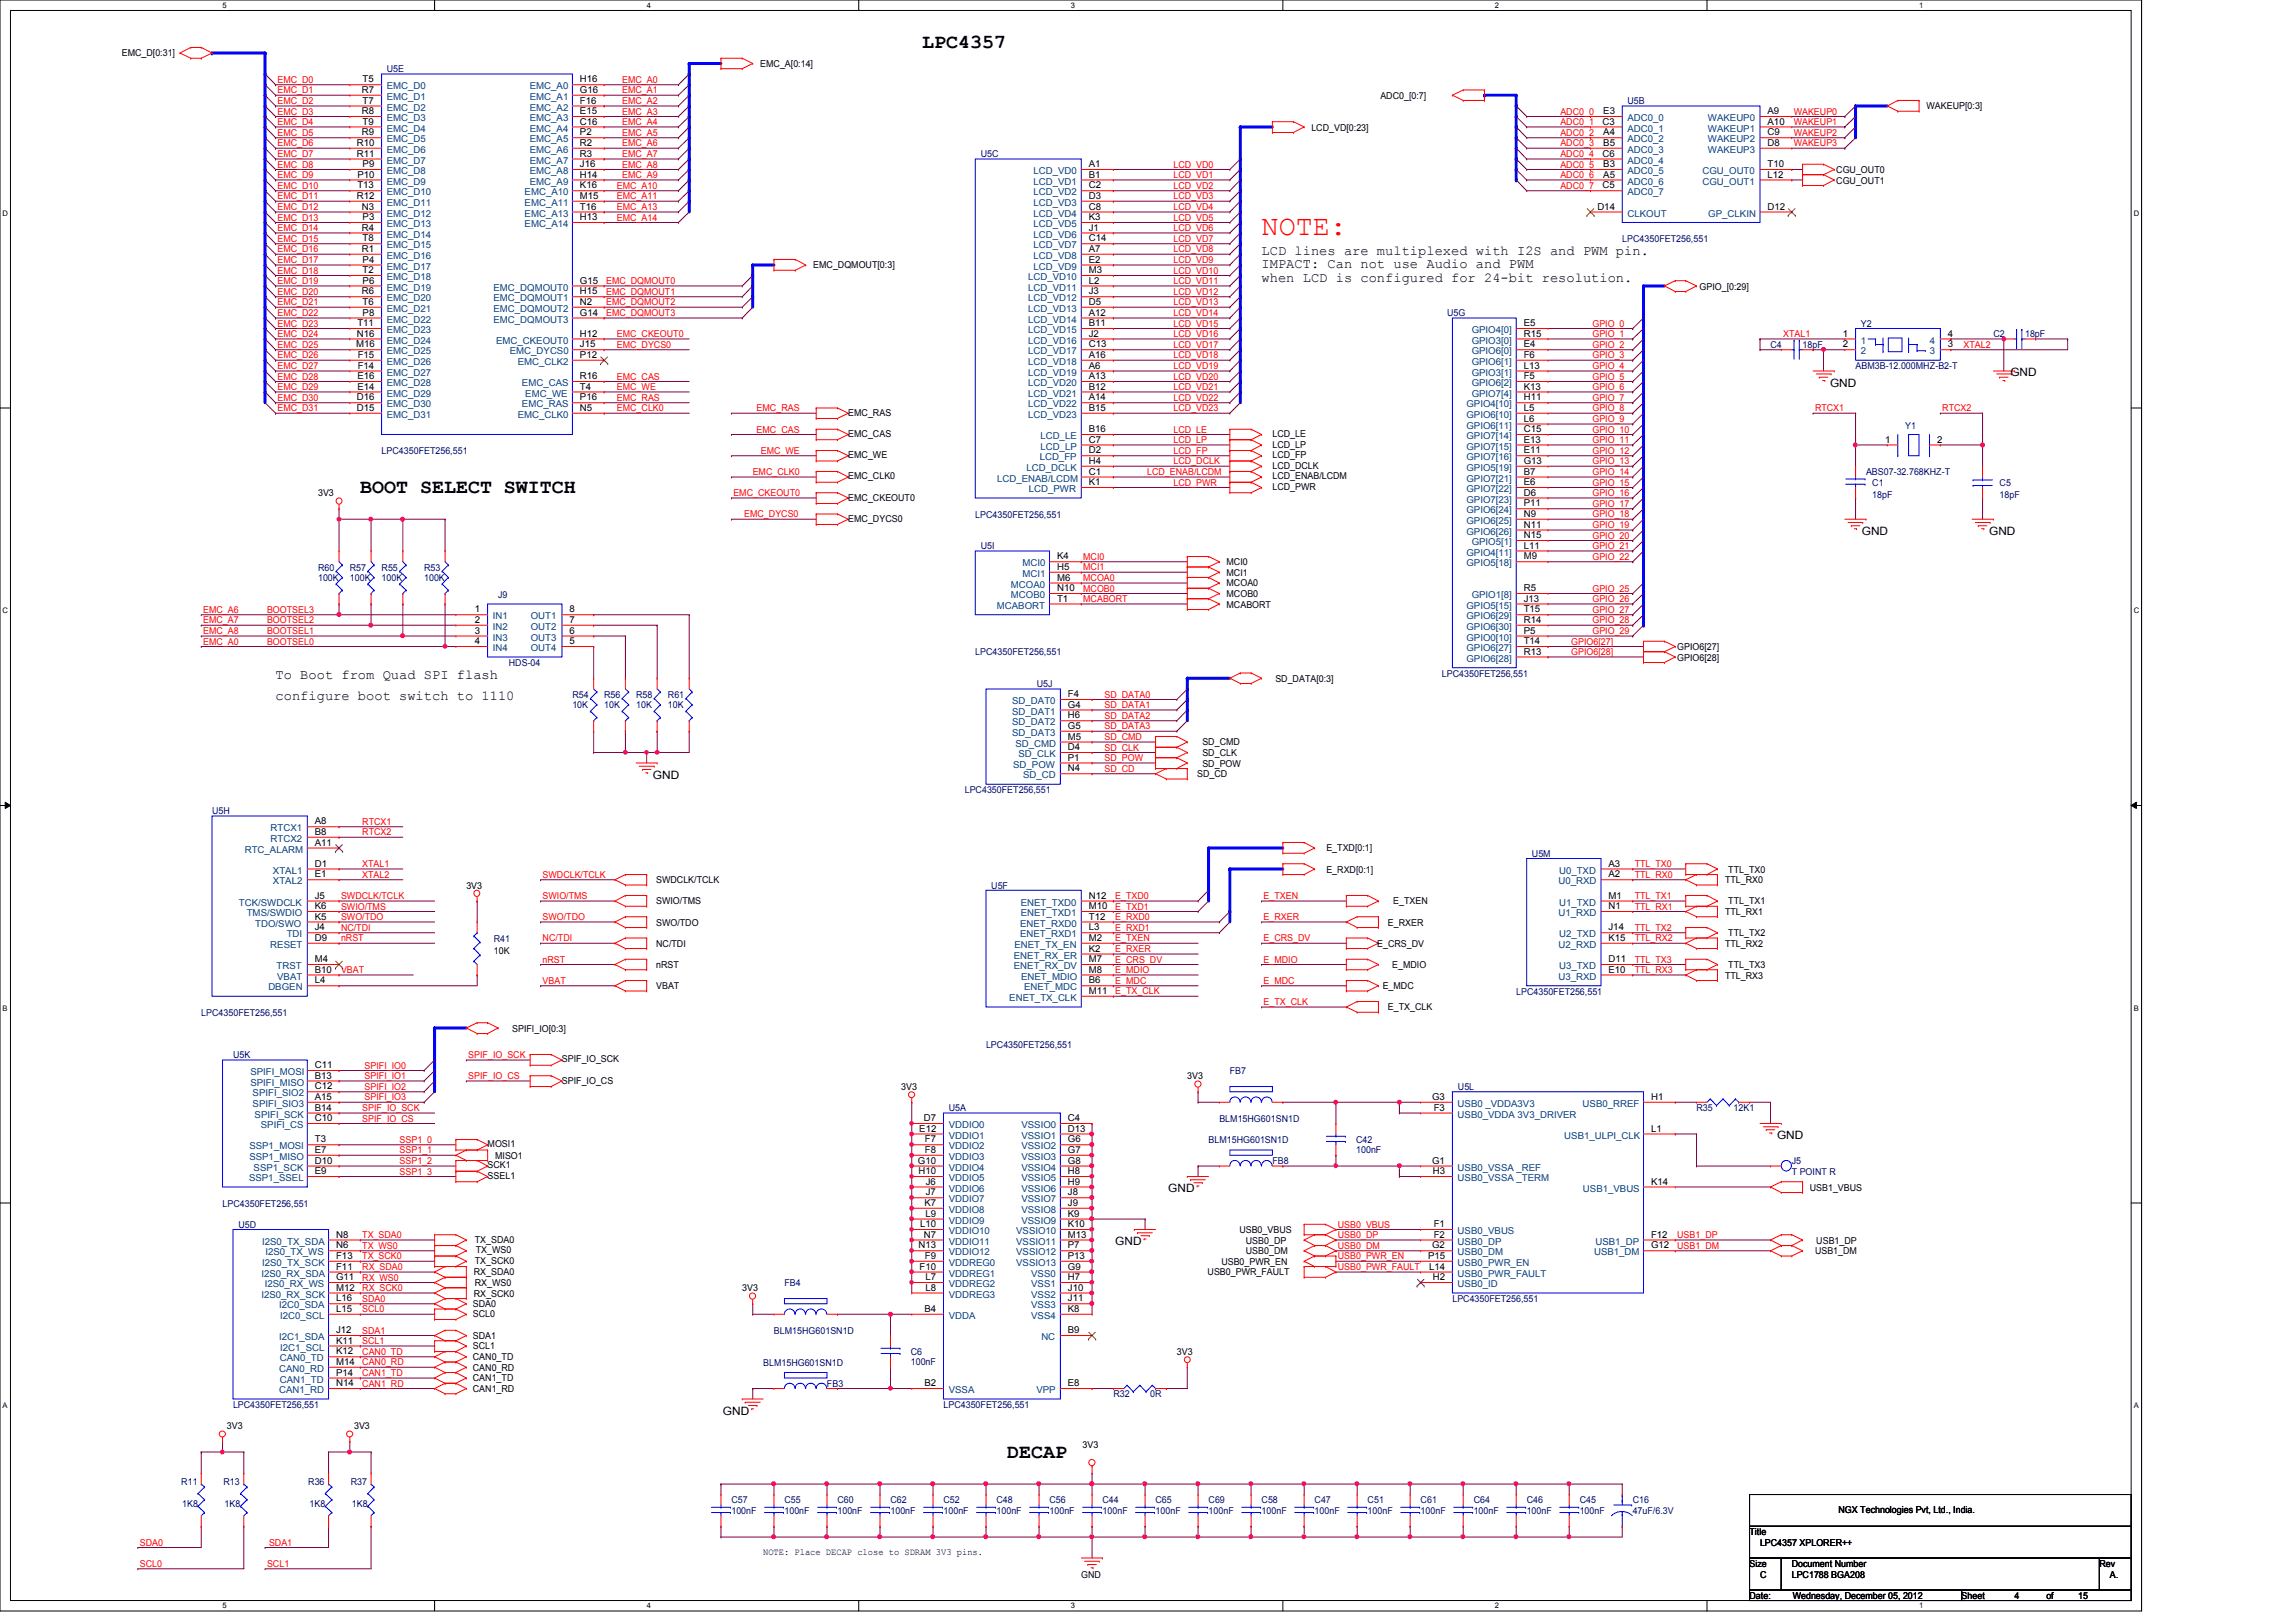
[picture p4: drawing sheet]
<svg xmlns="http://www.w3.org/2000/svg" width="297mm" height="210mm" viewBox="0 0 297 210" stroke-linecap="round" stroke-linejoin="round" font-family="sans-serif">
<defs><g id="words">
<text font-size="3.7" fill="#f00" x="163.2" y="30.4">NOTE:</text>
<g font-size="2.6">
<text x="119.3" y="6.2">LPC4357</text>
<text x="46.6" y="63.8">BOOT SELECT SWITCH</text>
<text x="130.3" y="188.6">DECAP</text>
</g>
<g font-size="1.8">
<text x="163.2" y="32.9">LCD lines are multiplexed with I2S and PWM pin.</text>
<text x="163.2" y="34.7">IMPACT: Can not use Audio and PWM</text>
<text x="163.2" y="36.5">when LCD is configured for 24-bit resolution.</text>
<text x="35.6" y="87.8">To Boot from Quad SPI flash</text>
<text x="35.6" y="90.6">configure boot switch to 1110</text>
</g>
<g font-size="1.5">
<text x="236.7" y="50">GND</text>
<text x="260.1" y="48.6">GND</text>
<text x="240.8" y="69.2">GND</text>
<text x="257.3" y="69.2">GND</text>
<text x="84.5" y="100.8">GND</text>
<text x="229.9" y="147.4">GND</text>
<text x="151.1" y="154.3">GND</text>
<text x="144.3" y="161.1">GND</text>
<text x="93.5" y="183.1">GND</text>
</g>
<g font-size="1.2">
<text x="15.7" y="7.3">EMC_D[0:31]</text>
<text x="46.9" y="10.7">T5</text>
<text x="75" y="10.7">H16</text>
<text x="98.3" y="8.7">EMC_A[0:14]</text>
<text x="46.8" y="12">R7</text>
<text x="46.8" y="14.8">R8</text>
<text x="46.8" y="17.5">R9</text>
<text x="46.9" y="13.4">T7</text>
<text x="46.9" y="16.1">T9</text>
<text x="75" y="16.1">C16</text>
<text x="75" y="14.8">E15</text>
<text x="75" y="13.4">F16</text>
<text x="75" y="12">G16</text>
<text x="75" y="17.5">P2</text>
<text x="169.6" y="16.9">LCD_VD[0:23]</text>
<text x="178.6" y="12.8">ADC0_[0:7]</text>
<text x="207.3" y="16.1">C3</text>
<text x="207.4" y="17.5">A4</text>
<text x="207.4" y="14.8">E3</text>
<text x="228.6" y="14.8">A9</text>
<text x="228.6" y="16.1">A10</text>
<text x="228.6" y="17.5">C9</text>
<text x="249.2" y="14.1">WAKEUP[0:3]</text>
<text x="46.1" y="18.9">R10</text>
<text x="46.1" y="20.3">R11</text>
<text x="46.2" y="23">P10</text>
<text x="46.9" y="21.6">P9</text>
<text x="75" y="23">H14</text>
<text x="75" y="21.6">J16</text>
<text x="75" y="18.9">R2</text>
<text x="75" y="20.3">R3</text>
<text x="140.8" y="21.6">A1</text>
<text x="140.8" y="23">B1</text>
<text x="207.3" y="20.3">C6</text>
<text x="207.4" y="23">A5</text>
<text x="207.4" y="21.6">B3</text>
<text x="207.4" y="18.9">B5</text>
<text x="228.6" y="18.9">D8</text>
<text x="228.6" y="23">L12</text>
<text x="228.6" y="21.6">T10</text>
<text x="237.5" y="22.4">CGU_OUT0</text>
<text x="237.5" y="23.7">CGU_OUT1</text>
<text x="46.1" y="25.7">R12</text>
<text x="46.2" y="24.4">T13</text>
<text x="46.8" y="27.1">N3</text>
<text x="46.8" y="29.8">R4</text>
<text x="46.9" y="28.5">P3</text>
<text x="75" y="24.4">K16</text>
<text x="75" y="25.7">M15</text>
<text x="75" y="27.1">T16</text>
<text x="75" y="28.5">H13</text>
<text x="140.8" y="24.4">C2</text>
<text x="140.8" y="27.1">C8</text>
<text x="140.8" y="25.7">D3</text>
<text x="140.8" y="29.8">J1</text>
<text x="140.8" y="28.5">K3</text>
<text x="206.6" y="27.1">D14</text>
<text x="207.3" y="24.4">C5</text>
<text x="228.6" y="27.1">D12</text>
<text x="46.8" y="32.6">R1</text>
<text x="46.9" y="34">P4</text>
<text x="46.9" y="35.3">T2</text>
<text x="46.9" y="31.2">T8</text>
<text x="105.2" y="34.7">EMC_DQMOUT[0:3]</text>
<text x="140.8" y="32.6">A7</text>
<text x="140.8" y="31.2">C14</text>
<text x="140.8" y="34">E2</text>
<text x="140.8" y="35.3">M3</text>
<text x="46.8" y="38.1">R6</text>
<text x="46.9" y="36.7">P6</text>
<text x="46.9" y="40.9">P8</text>
<text x="46.9" y="39.5">T6</text>
<text x="75" y="40.9">G14</text>
<text x="75" y="36.7">G15</text>
<text x="75" y="38.1">H15</text>
<text x="75" y="39.5">N2</text>
<text x="140.8" y="40.9">A12</text>
<text x="140.8" y="39.5">D5</text>
<text x="140.8" y="38.1">J3</text>
<text x="140.8" y="36.7">L2</text>
<text x="219.8" y="37.5">GPIO_[0:29]</text>
<text x="46.1" y="45">M16</text>
<text x="46.1" y="43.6">N16</text>
<text x="46.2" y="42.2">T11</text>
<text x="46.3" y="47.7">F14</text>
<text x="46.3" y="46.3">F15</text>
<text x="75" y="43.6">H12</text>
<text x="75" y="45">J15</text>
<text x="75" y="46.3">P12</text>
<text x="140.8" y="47.7">A6</text>
<text x="140.8" y="46.3">A16</text>
<text x="140.8" y="42.2">B11</text>
<text x="140.8" y="45">C13</text>
<text x="140.8" y="43.6">J2</text>
<text x="197.1" y="45">E4</text>
<text x="197.1" y="42.2">E5</text>
<text x="197.1" y="46.3">F6</text>
<text x="197.1" y="47.7">L13</text>
<text x="197.1" y="43.6">R15</text>
<text x="238.4" y="43.6">1</text>
<text x="238.4" y="45">2</text>
<text x="252" y="45">3</text>
<text x="252" y="43.6">4</text>
<text x="46.1" y="53.2">D15</text>
<text x="46.1" y="51.8">D16</text>
<text x="46.2" y="50.4">E14</text>
<text x="46.2" y="49.1">E16</text>
<text x="75" y="53.2">N5</text>
<text x="75" y="51.8">P16</text>
<text x="75" y="49.1">R16</text>
<text x="75" y="50.4">T4</text>
<text x="109.7" y="53.8">EMC_RAS</text>
<text x="140.8" y="49.1">A13</text>
<text x="140.8" y="51.8">A14</text>
<text x="140.8" y="50.4">B12</text>
<text x="140.8" y="53.2">B15</text>
<text x="197.1" y="49.1">F5</text>
<text x="197.1" y="51.8">H11</text>
<text x="197.1" y="50.4">K13</text>
<text x="197.1" y="53.2">L5</text>
<text x="109.7" y="56.6">EMC_CAS</text>
<text x="109.7" y="59.3">EMC_WE</text>
<text x="140.8" y="55.9">B16</text>
<text x="140.8" y="57.3">C7</text>
<text x="140.8" y="58.7">D2</text>
<text x="164.6" y="56.6">LCD_LE</text>
<text x="164.6" y="57.9">LCD_LP</text>
<text x="164.6" y="59.3">LCD_FP</text>
<text x="197.1" y="55.9">C15</text>
<text x="197.1" y="58.7">E11</text>
<text x="197.1" y="57.3">E13</text>
<text x="197.1" y="54.6">L6</text>
<text x="243.8" y="57.3">1</text>
<text x="250.6" y="57.3">2</text>
<text x="41.1" y="64.2">3V3</text>
<text x="109.7" y="62">EMC_CLK0</text>
<text x="109.7" y="64.8">EMC_CKEOUT0</text>
<text x="140.8" y="61.4">C1</text>
<text x="140.8" y="60">H4</text>
<text x="140.8" y="62.8">K1</text>
<text x="164.6" y="60.7">LCD_DCLK</text>
<text x="164.6" y="62">LCD_ENAB/LCDM</text>
<text x="164.6" y="63.4">LCD_PWR</text>
<text x="197.1" y="61.4">B7</text>
<text x="197.1" y="64.1">D6</text>
<text x="197.1" y="62.8">E6</text>
<text x="197.1" y="60">G13</text>
<text x="197.1" y="65.5">P11</text>
<text x="109.7" y="67.5">EMC_DYCS0</text>
<text x="197.1" y="66.9">N9</text>
<text x="197.1" y="68.3">N11</text>
<text x="197.1" y="69.6">N15</text>
<text x="197.1" y="71">L11</text>
<text x="136.7" y="73.7">H5</text>
<text x="136.7" y="72.4">K4</text>
<text x="136.7" y="75.1">M6</text>
<text x="136.7" y="76.5">N10</text>
<text x="136.7" y="77.9">T1</text>
<text x="158.7" y="74.5">MCI1</text>
<text x="158.7" y="77.3">MCOB0</text>
<text x="158.7" y="75.9">MCOA0</text>
<text x="158.7" y="73.2">MCI0</text>
<text x="197.1" y="77.9">J13</text>
<text x="197.1" y="76.5">R5</text>
<text x="197.1" y="72.4">M9</text>
<text x="61.4" y="79.2">1</text>
<text x="61.4" y="80.6">2</text>
<text x="61.4" y="82">3</text>
<text x="61.4" y="83.4">4</text>
<text x="73.7" y="79.2">8</text>
<text x="73.7" y="80.6">7</text>
<text x="73.7" y="82">6</text>
<text x="73.7" y="83.4">5</text>
<text x="158.7" y="78.6">MCABORT</text>
<text x="197.1" y="83.4">T14</text>
<text x="197.1" y="80.6">R14</text>
<text x="197.1" y="79.2">T15</text>
<text x="197.1" y="82">P5</text>
<text x="165" y="88.2">SD_DATA[0:3]</text>
<text x="197.1" y="84.7">R13</text>
<text x="217" y="85.5">GPIO6[28]</text>
<text x="217" y="84.1">GPIO6[27]</text>
<text x="138.1" y="90.2">F4</text>
<text x="138.1" y="91.6">G4</text>
<text x="138.1" y="94.3">G5</text>
<text x="138.1" y="93">H6</text>
<text x="138.1" y="95.7">M5</text>
<text x="138.1" y="97.1">D4</text>
<text x="138.1" y="98.4">P1</text>
<text x="138.1" y="99.8">N4</text>
<text x="154.9" y="100.6">SD_CD</text>
<text x="155.5" y="96.4">SD_CMD</text>
<text x="155.5" y="97.8">SD_CLK</text>
<text x="155.5" y="99.2">SD_POW</text>
<text x="40.7" y="106.7">A8</text>
<text x="40.7" y="109.4">A11</text>
<text x="40.7" y="108">B8</text>
<text x="40.7" y="112.1">D1</text>
<text x="40.7" y="113.5">E1</text>
<text x="171.6" y="110.2">E_TXD[0:1]</text>
<text x="171.6" y="112.9">E_RXD[0:1]</text>
<text x="208.1" y="113.5">A2</text>
<text x="208.1" y="112.1">A3</text>
<text x="223.6" y="112.9">TTL_TX0</text>
<text x="40.7" y="116.3">J5</text>
<text x="40.7" y="119">K5</text>
<text x="40.7" y="117.6">K6</text>
<text x="60.3" y="115">3V3</text>
<text x="84.9" y="114.3">SWDCLK/TCLK</text>
<text x="84.9" y="117">SWIO/TMS</text>
<text x="84.9" y="119.8">SWO/TDO</text>
<text x="140.8" y="117.6">M10</text>
<text x="140.8" y="116.3">N12</text>
<text x="140.8" y="119">T12</text>
<text x="179.5" y="119.8">E_RXER</text>
<text x="180.2" y="117">E_TXEN</text>
<text x="208.1" y="116.3">M1</text>
<text x="208.1" y="117.6">N1</text>
<text x="223.1" y="118.4">TTL_RX1</text>
<text x="223.1" y="114.3">TTL_RX0</text>
<text x="223.6" y="117">TTL_TX1</text>
<text x="40.7" y="125.9">B10</text>
<text x="40.7" y="121.8">D9</text>
<text x="40.7" y="120.4">J4</text>
<text x="40.7" y="124.5">M4</text>
<text x="63.9" y="123.5">10K</text>
<text x="84.9" y="122.5">NC/TDI</text>
<text x="84.9" y="125.3">nRST</text>
<text x="140.8" y="123.1">K2</text>
<text x="140.8" y="120.4">L3</text>
<text x="140.8" y="121.8">M2</text>
<text x="140.8" y="125.9">M8</text>
<text x="140.8" y="124.5">M7</text>
<text x="178.1" y="122.5">E_CRS_DV</text>
<text x="180.1" y="125.3">E_MDIO</text>
<text x="208.1" y="124.5">D11</text>
<text x="208.1" y="125.9">E10</text>
<text x="208.1" y="120.4">J14</text>
<text x="208.1" y="121.8">K15</text>
<text x="223.1" y="122.5">TTL_RX2</text>
<text x="223.6" y="121.2">TTL_TX2</text>
<text x="223.6" y="125.3">TTL_TX3</text>
<text x="40.7" y="127.3">L4</text>
<text x="84.9" y="128">VBAT</text>
<text x="140.8" y="127.3">B6</text>
<text x="140.8" y="128.6">M11</text>
<text x="178.9" y="128">E_MDC</text>
<text x="179.5" y="130.7">E_TX_CLK</text>
<text x="223.1" y="126.6">TTL_RX3</text>
<text x="66.3" y="133.5">SPIFI_IO[0:3]</text>
<text x="72.7" y="137.5">SPIF_IO_SCK</text>
<text x="40.7" y="142.3">A15</text>
<text x="40.7" y="139.6">B13</text>
<text x="40.7" y="143.7">B14</text>
<text x="40.7" y="138.2">C11</text>
<text x="40.7" y="141">C12</text>
<text x="72.7" y="140.2">SPIF_IO_CS</text>
<text x="116.6" y="141">3V3</text>
<text x="153.6" y="139.7">3V3</text>
<text x="185.3" y="142.3">G3</text>
<text x="185.5" y="143.7">F3</text>
<text x="213.6" y="142.3">H1</text>
<text x="40.7" y="145.1">C10</text>
<text x="40.7" y="149.2">E7</text>
<text x="40.7" y="147.8">T3</text>
<text x="63.1" y="148.4">MOSI1</text>
<text x="64.1" y="149.9">MISO1</text>
<text x="118.9" y="146.4">E12</text>
<text x="119.5" y="145.1">D7</text>
<text x="119.6" y="147.8">F7</text>
<text x="119.6" y="149.2">F8</text>
<text x="138.1" y="145.1">C4</text>
<text x="138.1" y="146.4">D13</text>
<text x="138.1" y="147.8">G6</text>
<text x="138.1" y="149.2">G7</text>
<text x="213.6" y="146.4">L1</text>
<text x="40.7" y="150.6">D10</text>
<text x="40.7" y="151.9">E9</text>
<text x="63.1" y="152.6">SSEL1</text>
<text x="63.1" y="151.2">SCK1</text>
<text x="118.7" y="150.6">G10</text>
<text x="118.8" y="151.9">H10</text>
<text x="119.8" y="153.3">J6</text>
<text x="119.8" y="154.7">J7</text>
<text x="138.1" y="150.6">G8</text>
<text x="138.1" y="151.9">H8</text>
<text x="138.1" y="153.3">H9</text>
<text x="138.1" y="154.7">J8</text>
<text x="185.3" y="150.6">G1</text>
<text x="185.3" y="151.9">H3</text>
<text x="213.6" y="153.3">K14</text>
<text x="234.1" y="154.1">USB1_VBUS</text>
<text x="43.5" y="161.5">N6</text>
<text x="43.5" y="160.1">N8</text>
<text x="61.4" y="160.8">TX_SDA0</text>
<text x="118.8" y="161.5">N13</text>
<text x="119" y="158.8">L10</text>
<text x="119.5" y="160.1">N7</text>
<text x="119.6" y="156">K7</text>
<text x="119.7" y="157.4">L9</text>
<text x="138.1" y="156">J9</text>
<text x="138.1" y="157.4">K9</text>
<text x="138.1" y="158.8">K10</text>
<text x="138.1" y="160.1">M13</text>
<text x="138.1" y="161.5">P7</text>
<text x="160.3" y="159.6">USB0_VBUS</text>
<text x="161.2" y="160.9">USB0_DP</text>
<text x="185.3" y="161.5">G2</text>
<text x="185.5" y="158.8">F1</text>
<text x="185.5" y="160.1">F2</text>
<text x="213.6" y="160.1">F12</text>
<text x="213.6" y="161.5">G12</text>
<text x="234.9" y="160.9">USB1_DP</text>
<text x="43.5" y="164.3">F11</text>
<text x="43.5" y="162.9">F13</text>
<text x="43.5" y="165.7">G11</text>
<text x="43.5" y="167">M12</text>
<text x="61.3" y="165">RX_SDA0</text>
<text x="61.3" y="167.8">RX_SCK0</text>
<text x="61.4" y="166.4">RX_WS0</text>
<text x="61.4" y="163.5">TX_SCK0</text>
<text x="61.6" y="162.1">TX_WS0</text>
<text x="96" y="167.1">3V3</text>
<text x="119" y="164.3">F10</text>
<text x="119.6" y="162.9">F9</text>
<text x="119.7" y="165.7">L7</text>
<text x="119.7" y="167">L8</text>
<text x="138.1" y="164.3">G9</text>
<text x="138.1" y="165.7">H7</text>
<text x="138.1" y="167">J10</text>
<text x="138.1" y="162.9">P13</text>
<text x="156.2" y="165">USB0_PWR_FAULT</text>
<text x="158" y="163.7">USB0_PWR_EN</text>
<text x="161.2" y="162.3">USB0_DM</text>
<text x="184.7" y="162.9">P15</text>
<text x="184.9" y="164.3">L14</text>
<text x="185.3" y="165.7">H2</text>
<text x="234.8" y="162.3">USB1_DM</text>
<text x="43.5" y="172.5">J12</text>
<text x="43.5" y="173.9">K11</text>
<text x="43.5" y="169.8">L15</text>
<text x="43.5" y="168.4">L16</text>
<text x="61.2" y="169.2">SDA0</text>
<text x="61.2" y="170.4">SCL0</text>
<text x="61.2" y="173.3">SDA1</text>
<text x="119.6" y="169.8">B4</text>
<text x="138.1" y="172.5">B9</text>
<text x="138.1" y="168.4">J11</text>
<text x="138.1" y="169.8">K8</text>
<text x="43.5" y="175.3">K12</text>
<text x="43.5" y="176.6">M14</text>
<text x="43.5" y="179.4">N14</text>
<text x="43.5" y="178">P14</text>
<text x="61.2" y="174.5">SCL1</text>
<text x="61.2" y="176">CAN0_TD</text>
<text x="61.2" y="177.4">CAN0_RD</text>
<text x="61.2" y="178.7">CAN1_TD</text>
<text x="119.6" y="179.4">B2</text>
<text x="138.1" y="179.4">E8</text>
<text x="152.2" y="175.3">3V3</text>
<text x="29.3" y="184.9">3V3</text>
<text x="45.8" y="184.9">3V3</text>
<text x="61.2" y="180.1">CAN1_RD</text>
<text x="140" y="187.4">3V3</text>
<text x="237.8" y="195.7">NGX Technologies Pvt, Ltd., India.</text>
<text x="98.7" y="201.3">NOTE: Place DECAP close to SDRAM 3V3 pins.</text>
<text x="226.3" y="198.6">Title</text>
<text x="226.3" y="202.7">Size</text>
<text x="227.7" y="200">LPC4357 XPLORER++</text>
<text x="231.8" y="202.7">Document Number</text>
<text x="271.6" y="202.7">Rev</text>
<text x="139.9" y="204.1">GND</text>
<text x="226.3" y="206.9">Date:</text>
<text x="227.7" y="204.1">C</text>
<text x="231.8" y="204.1">LPC1788 BGA208</text>
<text x="231.9" y="206.9">Wednesday, December 05, 2012</text>
<text x="253.7" y="206.9">Sheet</text>
<text x="260.6" y="206.9">4</text>
<text x="264.7" y="206.9">of</text>
<text x="268.8" y="206.9">15</text>
<text x="272.9" y="204.1">A.</text>
</g>
<g font-size="1.2" fill="#f00">
<text x="35.9" y="10.7">EMC_D0</text>
<text x="80.5" y="10.7">EMC_A0</text>
<text x="35.9" y="12.1">EMC_D1</text>
<text x="35.9" y="13.5">EMC_D2</text>
<text x="35.9" y="14.8">EMC_D3</text>
<text x="35.9" y="16.2">EMC_D4</text>
<text x="35.9" y="17.6">EMC_D5</text>
<text x="80.5" y="12.1">EMC_A1</text>
<text x="80.5" y="13.5">EMC_A2</text>
<text x="80.5" y="14.8">EMC_A3</text>
<text x="80.5" y="16.2">EMC_A4</text>
<text x="80.5" y="17.6">EMC_A5</text>
<text x="201.8" y="14.8">ADC0_0</text>
<text x="201.8" y="16.2">ADC0_1</text>
<text x="201.8" y="17.6">ADC0_2</text>
<text x="232" y="14.8">WAKEUP0</text>
<text x="232" y="16.2">WAKEUP1</text>
<text x="232" y="17.6">WAKEUP2</text>
<text x="35.9" y="18.9">EMC_D6</text>
<text x="35.9" y="20.3">EMC_D7</text>
<text x="35.9" y="21.7">EMC_D8</text>
<text x="35.9" y="23">EMC_D9</text>
<text x="80.5" y="18.9">EMC_A6</text>
<text x="80.5" y="20.3">EMC_A7</text>
<text x="80.5" y="21.7">EMC_A8</text>
<text x="80.5" y="23">EMC_A9</text>
<text x="151.8" y="21.7">LCD_VD0</text>
<text x="151.8" y="23">LCD_VD1</text>
<text x="201.8" y="18.9">ADC0_3</text>
<text x="201.8" y="20.3">ADC0_4</text>
<text x="201.8" y="21.7">ADC0_5</text>
<text x="201.8" y="23">ADC0_6</text>
<text x="232" y="18.9">WAKEUP3</text>
<text x="35.9" y="24.4">EMC_D10</text>
<text x="35.9" y="25.8">EMC_D11</text>
<text x="35.9" y="27.2">EMC_D12</text>
<text x="35.9" y="28.5">EMC_D13</text>
<text x="35.9" y="29.9">EMC_D14</text>
<text x="79.8" y="24.4">EMC_A10</text>
<text x="79.8" y="25.8">EMC_A11</text>
<text x="79.8" y="27.2">EMC_A13</text>
<text x="79.8" y="28.5">EMC_A14</text>
<text x="151.8" y="24.4">LCD_VD2</text>
<text x="151.8" y="25.8">LCD_VD3</text>
<text x="151.8" y="27.2">LCD_VD4</text>
<text x="151.8" y="28.5">LCD_VD5</text>
<text x="151.8" y="29.9">LCD_VD6</text>
<text x="201.8" y="24.4">ADC0_7</text>
<text x="35.9" y="31.3">EMC_D15</text>
<text x="35.9" y="32.6">EMC_D16</text>
<text x="35.9" y="34">EMC_D17</text>
<text x="35.9" y="35.4">EMC_D18</text>
<text x="151.8" y="31.3">LCD_VD7</text>
<text x="151.8" y="32.6">LCD_VD8</text>
<text x="151.8" y="34">LCD_VD9</text>
<text x="151.8" y="35.4">LCD_VD10</text>
<text x="35.9" y="36.7">EMC_D19</text>
<text x="35.9" y="38.1">EMC_D20</text>
<text x="35.9" y="39.5">EMC_D21</text>
<text x="35.9" y="40.9">EMC_D22</text>
<text x="78.4" y="36.7">EMC_DQMOUT0</text>
<text x="78.4" y="38.1">EMC_DQMOUT1</text>
<text x="78.4" y="39.5">EMC_DQMOUT2</text>
<text x="78.4" y="40.9">EMC_DQMOUT3</text>
<text x="151.8" y="36.7">LCD_VD11</text>
<text x="151.8" y="38.1">LCD_VD12</text>
<text x="151.8" y="39.5">LCD_VD13</text>
<text x="151.8" y="40.9">LCD_VD14</text>
<text x="35.9" y="42.2">EMC_D23</text>
<text x="35.9" y="43.6">EMC_D24</text>
<text x="35.9" y="45">EMC_D25</text>
<text x="35.9" y="46.4">EMC_D26</text>
<text x="35.9" y="47.8">EMC_D27</text>
<text x="79.8" y="43.6">EMC_CKEOUT0</text>
<text x="79.8" y="45">EMC_DYCS0</text>
<text x="151.8" y="42.2">LCD_VD15</text>
<text x="151.8" y="43.6">LCD_VD16</text>
<text x="151.8" y="45">LCD_VD17</text>
<text x="151.8" y="46.4">LCD_VD18</text>
<text x="151.8" y="47.8">LCD_VD19</text>
<text x="206" y="42.2">GPIO_0</text>
<text x="206" y="43.6">GPIO_1</text>
<text x="206" y="45">GPIO_2</text>
<text x="206" y="46.4">GPIO_3</text>
<text x="206" y="47.8">GPIO_4</text>
<text x="230.7" y="43.6">XTAL1</text>
<text x="254" y="45">XTAL2</text>
<text x="35.9" y="49.1">EMC_D28</text>
<text x="35.9" y="50.5">EMC_D29</text>
<text x="35.9" y="51.9">EMC_D30</text>
<text x="35.9" y="53.2">EMC_D31</text>
<text x="79.8" y="51.9">EMC_RAS</text>
<text x="79.8" y="49.1">EMC_CAS</text>
<text x="79.8" y="50.5">EMC_WE</text>
<text x="79.8" y="53.2">EMC_CLK0</text>
<text x="97.9" y="53.2">EMC_RAS</text>
<text x="151.8" y="49.1">LCD_VD20</text>
<text x="151.8" y="50.5">LCD_VD21</text>
<text x="151.8" y="51.9">LCD_VD22</text>
<text x="151.8" y="53.2">LCD_VD23</text>
<text x="206" y="49.1">GPIO_5</text>
<text x="206" y="50.5">GPIO_6</text>
<text x="206" y="51.9">GPIO_7</text>
<text x="206" y="53.2">GPIO_8</text>
<text x="234.8" y="53.2">RTCX1</text>
<text x="251.2" y="53.2">RTCX2</text>
<text x="97.9" y="56">EMC_CAS</text>
<text x="98.4" y="58.7">EMC_WE</text>
<text x="151.8" y="58.7">LCD_FP</text>
<text x="151.8" y="57.3">LCD_LP</text>
<text x="151.8" y="56">LCD_LE</text>
<text x="206" y="54.6">GPIO_9</text>
<text x="206" y="56">GPIO_10</text>
<text x="206" y="57.3">GPIO_11</text>
<text x="206" y="58.7">GPIO_12</text>
<text x="94.9" y="64.2">EMC_CKEOUT0</text>
<text x="97.4" y="61.5">EMC_CLK0</text>
<text x="148.4" y="61.5">LCD_ENAB/LCDM</text>
<text x="151.8" y="60.1">LCD_DCLK</text>
<text x="151.8" y="62.8">LCD_PWR</text>
<text x="206" y="60.1">GPIO_13</text>
<text x="206" y="61.5">GPIO_14</text>
<text x="206" y="62.8">GPIO_15</text>
<text x="206" y="64.2">GPIO_16</text>
<text x="206" y="65.6">GPIO_17</text>
<text x="96.3" y="66.9">EMC_DYCS0</text>
<text x="206" y="66.9">GPIO_18</text>
<text x="206" y="68.3">GPIO_19</text>
<text x="206" y="69.7">GPIO_20</text>
<text x="206" y="71">GPIO_21</text>
<text x="140.1" y="77.9">MCABORT</text>
<text x="140.1" y="76.5">MCOB0</text>
<text x="140.1" y="75.2">MCOA0</text>
<text x="140.1" y="72.4">MCI0</text>
<text x="140.1" y="73.8">MCI1</text>
<text x="206" y="72.4">GPIO_22</text>
<text x="206" y="77.9">GPIO_26</text>
<text x="206" y="76.5">GPIO_25</text>
<text x="26.3" y="80.6">EMC_A7</text>
<text x="26.3" y="82">EMC_A8</text>
<text x="26.3" y="83.4">EMC_A0</text>
<text x="26.3" y="79.3">EMC_A6</text>
<text x="34.5" y="80.6">BOOTSEL2</text>
<text x="34.5" y="82">BOOTSEL1</text>
<text x="34.5" y="83.4">BOOTSEL0</text>
<text x="34.5" y="79.3">BOOTSEL3</text>
<text x="203.2" y="83.4">GPIO6[27]</text>
<text x="206" y="80.6">GPIO_28</text>
<text x="206" y="79.3">GPIO_27</text>
<text x="206" y="82">GPIO_29</text>
<text x="203.2" y="84.8">GPIO6[28]</text>
<text x="142.9" y="90.3">SD_DATA0</text>
<text x="142.9" y="91.6">SD_DATA1</text>
<text x="142.9" y="93">SD_DATA2</text>
<text x="142.9" y="94.4">SD_DATA3</text>
<text x="142.9" y="95.8">SD_CMD</text>
<text x="142.9" y="97.1">SD_CLK</text>
<text x="142.9" y="98.5">SD_POW</text>
<text x="142.9" y="99.9">SD_CD</text>
<text x="46.9" y="106.7">RTCX1</text>
<text x="46.9" y="112.2">XTAL1</text>
<text x="46.9" y="108.1">RTCX2</text>
<text x="46.9" y="113.6">XTAL2</text>
<text x="70.2" y="113.6">SWDCLK/TCLK</text>
<text x="211.5" y="112.2">TTL_TX0</text>
<text x="211.5" y="113.6">TTL_RX0</text>
<text x="44.1" y="117.7">SWIO/TMS</text>
<text x="44.1" y="116.3">SWDCLK/TCLK</text>
<text x="44.1" y="119">SWO/TDO</text>
<text x="70.2" y="116.3">SWIO/TMS</text>
<text x="70.2" y="119">SWO/TDO</text>
<text x="144.3" y="116.3">E_TXD0</text>
<text x="144.3" y="117.7">E_TXD1</text>
<text x="144.3" y="119">E_RXD0</text>
<text x="163.4" y="116.3">E_TXEN</text>
<text x="163.4" y="119">E_RXER</text>
<text x="211.5" y="117.7">TTL_RX1</text>
<text x="211.5" y="116.3">TTL_TX1</text>
<text x="44.1" y="121.8">nRST</text>
<text x="44.1" y="120.4">NC/TDI</text>
<text x="44.1" y="125.9">VBAT</text>
<text x="70.2" y="124.5">nRST</text>
<text x="70.2" y="121.8">NC/TDI</text>
<text x="144.3" y="121.8">E_TXEN</text>
<text x="144.3" y="124.5">E_CRS_DV</text>
<text x="144.3" y="123.2">E_RXER</text>
<text x="144.3" y="125.9">E_MDIO</text>
<text x="144.3" y="120.4">E_RXD1</text>
<text x="163.4" y="121.8">E_CRS_DV</text>
<text x="163.4" y="124.5">E_MDIO</text>
<text x="211.5" y="120.4">TTL_TX2</text>
<text x="211.5" y="121.8">TTL_RX2</text>
<text x="211.5" y="125.9">TTL_RX3</text>
<text x="211.5" y="124.5">TTL_TX3</text>
<text x="70.2" y="127.3">VBAT</text>
<text x="144.3" y="127.3">E_MDC</text>
<text x="144.3" y="128.7">E_TX_CLK</text>
<text x="163.4" y="127.3">E_MDC</text>
<text x="163.4" y="130">E_TX_CLK</text>
<text x="60.6" y="136.9">SPIF_IO_SCK</text>
<text x="46.9" y="143.8">SPIF_IO_SCK</text>
<text x="47.2" y="138.3">SPIFI_IO0</text>
<text x="47.2" y="139.6">SPIFI_IO1</text>
<text x="47.2" y="141">SPIFI_IO2</text>
<text x="47.2" y="142.4">SPIFI_IO3</text>
<text x="60.6" y="139.6">SPIF_IO_CS</text>
<text x="46.9" y="145.1">SPIF_IO_CS</text>
<text x="51.7" y="147.9">SSP1_0</text>
<text x="51.7" y="149.2">SSP1_1</text>
<text x="51.7" y="150.6">SSP1_2</text>
<text x="51.7" y="152">SSP1_3</text>
<text x="46.9" y="161.6">TX_WS0</text>
<text x="46.9" y="160.2">TX_SDA0</text>
<text x="173.1" y="158.8">USB0_VBUS</text>
<text x="173.1" y="160.2">USB0_DP</text>
<text x="173.1" y="161.6">USB0_DM</text>
<text x="217" y="160.2">USB1_DP</text>
<text x="217" y="161.6">USB1_DM</text>
<text x="46.9" y="167">RX_SCK0</text>
<text x="46.9" y="165.7">RX_WS0</text>
<text x="46.9" y="164.3">RX_SDA0</text>
<text x="46.9" y="162.9">TX_SCK0</text>
<text x="173.1" y="162.9">USB0_PWR_EN</text>
<text x="173.1" y="164.3">USB0_PWR_FAULT</text>
<text x="46.9" y="168.4">SDA0</text>
<text x="46.9" y="169.8">SCL0</text>
<text x="46.9" y="172.6">SDA1</text>
<text x="46.9" y="173.9">SCL1</text>
<text x="46.9" y="176.7">CAN0_RD</text>
<text x="46.9" y="175.3">CAN0_TD</text>
<text x="46.9" y="179.4">CAN1_RD</text>
<text x="46.9" y="178.1">CAN1_TD</text>
<text x="18.1" y="200">SDA0</text>
<text x="18.1" y="202.7">SCL0</text>
<text x="34.5" y="202.7">SCL1</text>
<text x="34.8" y="200">SDA1</text>
</g>
<g font-size="1.2" fill="#000080">
<text x="50" y="9.4">U5E</text>
<text x="210.5" y="13.5">U5B</text>
<text x="126.9" y="20.3">U5C</text>
<text x="209.8" y="31.3">LPC4350FET256,551</text>
<text x="187.2" y="40.9">U5G</text>
<text x="229" y="45">C4</text>
<text x="233.2" y="45">18pF</text>
<text x="240" y="47.8">ABM3B-12.000MHZ-B2-T</text>
<text x="240.7" y="42.3">Y2</text>
<text x="257.9" y="43.6">C2</text>
<text x="262" y="43.6">18pF</text>
<text x="49.4" y="58.7">LPC4350FET256,551</text>
<text x="246.5" y="55.5">Y1</text>
<text x="241.4" y="61.5">ABS07-32.768KHZ-T</text>
<text x="242.2" y="62.9">C1</text>
<text x="242.2" y="64.5">18pF</text>
<text x="258.7" y="62.9">C5</text>
<text x="258.7" y="64.5">18pF</text>
<text x="126.2" y="67">LPC4350FET256,551</text>
<text x="126.9" y="71.1">U5I</text>
<text x="41.1" y="73.8">R60</text>
<text x="41.1" y="75.2">100K</text>
<text x="45.3" y="73.8">R57</text>
<text x="45.3" y="75.2">100K</text>
<text x="49.4" y="73.8">R55</text>
<text x="49.4" y="75.2">100K</text>
<text x="54.9" y="73.8">R53</text>
<text x="54.9" y="75.2">100K</text>
<text x="64.4" y="77.4">J9</text>
<text x="65.8" y="86.1">HDS-04</text>
<text x="126.2" y="84.8">LPC4350FET256,551</text>
<text x="134.1" y="88.9">U5J</text>
<text x="186.5" y="87.5">LPC4350FET256,551</text>
<text x="74" y="90.3">R54</text>
<text x="74" y="91.7">10K</text>
<text x="78.1" y="90.3">R56</text>
<text x="78.1" y="91.7">10K</text>
<text x="82.3" y="90.3">R58</text>
<text x="82.3" y="91.7">10K</text>
<text x="86.4" y="90.3">R61</text>
<text x="86.4" y="91.7">10K</text>
<text x="27.4" y="105.4">U5H</text>
<text x="124.8" y="102.6">LPC4350FET256,551</text>
<text x="198.2" y="110.9">U5M</text>
<text x="128.2" y="115">U5F</text>
<text x="63.9" y="121.8">R41</text>
<text x="26" y="131.4">LPC4350FET256,551</text>
<text x="196.1" y="128.7">LPC4350FET256,551</text>
<text x="30.1" y="136.9">U5K</text>
<text x="127.6" y="135.6">LPC4350FET256,551</text>
<text x="122.7" y="143.8">U5A</text>
<text x="159.1" y="139">FB7</text>
<text x="188.6" y="141">U5L</text>
<text x="219.5" y="143.8">R35</text>
<text x="224.2" y="143.8">12K1</text>
<text x="156.3" y="147.9">BLM15HG601SN1D</text>
<text x="157.7" y="145.2">BLM15HG601SN1D</text>
<text x="175.4" y="147.9">C42</text>
<text x="175.4" y="149.1">100nF</text>
<text x="164.6" y="150.6">FB8</text>
<text x="231.8" y="150.6">J5</text>
<text x="231.8" y="152">T POINT R</text>
<text x="28.8" y="156.1">LPC4350FET256,551</text>
<text x="30.9" y="158.9">U5D</text>
<text x="101.5" y="166.4">FB4</text>
<text x="100.1" y="172.6">BLM15HG601SN1D</text>
<text x="187.9" y="168.4">LPC4350FET256,551</text>
<text x="98.7" y="176.7">BLM15HG601SN1D</text>
<text x="107" y="179.5">FB3</text>
<text x="117.8" y="175.3">C6</text>
<text x="117.8" y="176.6">100nF</text>
<text x="30.1" y="182.2">LPC4350FET256,551</text>
<text x="122" y="182.2">LPC4350FET256,551</text>
<text x="144" y="180.8">R32</text>
<text x="148.8" y="180.8">0R</text>
<text x="23.5" y="192.2">R11</text>
<text x="23.6" y="194.9">1K8</text>
<text x="28.9" y="192.2">R13</text>
<text x="29" y="194.9">1K8</text>
<text x="39.9" y="192.2">R36</text>
<text x="40" y="194.9">1K8</text>
<text x="45.4" y="192.2">R37</text>
<text x="45.5" y="194.9">1K8</text>
<text x="94.6" y="194.5">C57</text>
<text x="94.6" y="195.9">100nF</text>
<text x="101.5" y="194.5">C55</text>
<text x="101.5" y="195.9">100nF</text>
<text x="108.3" y="194.5">C60</text>
<text x="108.3" y="195.9">100nF</text>
<text x="115.2" y="194.5">C62</text>
<text x="115.2" y="195.9">100nF</text>
<text x="122" y="194.5">C52</text>
<text x="122" y="195.9">100nF</text>
<text x="128.9" y="194.5">C48</text>
<text x="128.9" y="195.9">100nF</text>
<text x="135.8" y="194.5">C56</text>
<text x="135.8" y="195.9">100nF</text>
<text x="142.6" y="194.5">C44</text>
<text x="142.6" y="195.9">100nF</text>
<text x="149.5" y="194.5">C65</text>
<text x="149.5" y="195.9">100nF</text>
<text x="156.3" y="194.5">C69</text>
<text x="156.3" y="195.9">100nF</text>
<text x="163.2" y="194.5">C58</text>
<text x="163.2" y="195.9">100nF</text>
<text x="170.1" y="194.5">C47</text>
<text x="170.1" y="195.9">100nF</text>
<text x="176.9" y="194.5">C51</text>
<text x="176.9" y="195.9">100nF</text>
<text x="183.8" y="194.5">C61</text>
<text x="183.8" y="195.9">100nF</text>
<text x="190.6" y="194.5">C64</text>
<text x="190.6" y="195.9">100nF</text>
<text x="197.5" y="194.5">C46</text>
<text x="197.5" y="195.9">100nF</text>
<text x="204.3" y="194.5">C45</text>
<text x="204.3" y="195.9">100nF</text>
<text x="211.2" y="194.5">C16</text>
<text x="211.2" y="195.9">47uF/6.3V</text>
</g>
<g font-size="1.2" fill="#004080">
<text x="50" y="11.6">EMC_D0</text>
<text x="68.5" y="11.6">EMC_A0</text>
<text x="50" y="12.9">EMC_D1</text>
<text x="50" y="15.7">EMC_D3</text>
<text x="50" y="14.3">EMC_D2</text>
<text x="50" y="17">EMC_D4</text>
<text x="68.5" y="17">EMC_A4</text>
<text x="68.5" y="15.7">EMC_A3</text>
<text x="68.5" y="14.3">EMC_A2</text>
<text x="68.5" y="12.9">EMC_A1</text>
<text x="210.5" y="17">ADC0_1</text>
<text x="210.5" y="15.7">ADC0_0</text>
<text x="220.9" y="15.7">WAKEUP0</text>
<text x="220.9" y="17">WAKEUP1</text>
<text x="50" y="22.5">EMC_D8</text>
<text x="50" y="23.9">EMC_D9</text>
<text x="50" y="18.4">EMC_D5</text>
<text x="50" y="19.8">EMC_D6</text>
<text x="50" y="21.2">EMC_D7</text>
<text x="68.5" y="23.9">EMC_A9</text>
<text x="68.5" y="22.5">EMC_A8</text>
<text x="68.5" y="18.4">EMC_A5</text>
<text x="68.5" y="19.8">EMC_A6</text>
<text x="68.5" y="21.2">EMC_A7</text>
<text x="133.7" y="22.5">LCD_VD0</text>
<text x="133.7" y="23.9">LCD_VD1</text>
<text x="210.5" y="18.4">ADC0_2</text>
<text x="210.5" y="23.9">ADC0_6</text>
<text x="210.5" y="22.5">ADC0_5</text>
<text x="210.5" y="19.8">ADC0_3</text>
<text x="210.5" y="21.2">ADC0_4</text>
<text x="220.2" y="23.9">CGU_OUT1</text>
<text x="220.2" y="22.5">CGU_OUT0</text>
<text x="220.9" y="18.4">WAKEUP2</text>
<text x="220.9" y="19.8">WAKEUP3</text>
<text x="50" y="28">EMC_D12</text>
<text x="50" y="29.4">EMC_D13</text>
<text x="50" y="26.6">EMC_D11</text>
<text x="50" y="25.3">EMC_D10</text>
<text x="67.9" y="25.3">EMC_A10</text>
<text x="67.9" y="26.6">EMC_A11</text>
<text x="67.9" y="28">EMC_A13</text>
<text x="67.9" y="29.4">EMC_A14</text>
<text x="133.7" y="25.3">LCD_VD2</text>
<text x="133.7" y="28">LCD_VD4</text>
<text x="133.7" y="26.6">LCD_VD3</text>
<text x="133.7" y="29.4">LCD_VD5</text>
<text x="210.5" y="25.3">ADC0_7</text>
<text x="210.5" y="28">CLKOUT</text>
<text x="221" y="28">GP_CLKIN</text>
<text x="50" y="34.9">EMC_D17</text>
<text x="50" y="33.5">EMC_D16</text>
<text x="50" y="30.7">EMC_D14</text>
<text x="50" y="32.1">EMC_D15</text>
<text x="133.7" y="33.5">LCD_VD8</text>
<text x="133.7" y="32.1">LCD_VD7</text>
<text x="133.7" y="34.9">LCD_VD9</text>
<text x="133.7" y="30.7">LCD_VD6</text>
<text x="50" y="37.6">EMC_D19</text>
<text x="50" y="41.7">EMC_D22</text>
<text x="50" y="39">EMC_D20</text>
<text x="50" y="36.2">EMC_D18</text>
<text x="50" y="40.3">EMC_D21</text>
<text x="63.8" y="41.7">EMC_DQMOUT3</text>
<text x="63.8" y="37.6">EMC_DQMOUT0</text>
<text x="63.8" y="39">EMC_DQMOUT1</text>
<text x="63.8" y="40.3">EMC_DQMOUT2</text>
<text x="133" y="41.7">LCD_VD14</text>
<text x="133" y="40.3">LCD_VD13</text>
<text x="133" y="39">LCD_VD12</text>
<text x="133" y="37.6">LCD_VD11</text>
<text x="133" y="36.2">LCD_VD10</text>
<text x="50" y="47.2">EMC_D26</text>
<text x="50" y="45.8">EMC_D25</text>
<text x="50" y="44.4">EMC_D24</text>
<text x="50" y="43.1">EMC_D23</text>
<text x="64.2" y="44.4">EMC_CKEOUT0</text>
<text x="66" y="45.8">EMC_DYCS0</text>
<text x="67" y="47.2">EMC_CLK2</text>
<text x="133" y="47.2">LCD_VD18</text>
<text x="133" y="43.1">LCD_VD15</text>
<text x="133" y="45.8">LCD_VD17</text>
<text x="133" y="44.4">LCD_VD16</text>
<text x="190.4" y="45.8">GPIO6[0]</text>
<text x="190.4" y="43.1">GPIO4[0]</text>
<text x="190.4" y="47.2">GPIO6[1]</text>
<text x="190.4" y="44.4">GPIO3[0]</text>
<text x="240.7" y="44.4">1</text>
<text x="240.7" y="45.8">2</text>
<text x="249.6" y="45.8">3</text>
<text x="249.6" y="44.4">4</text>
<text x="50" y="52.7">EMC_D30</text>
<text x="50" y="51.3">EMC_D29</text>
<text x="50" y="50">EMC_D28</text>
<text x="50" y="48.6">EMC_D27</text>
<text x="67.5" y="52.7">EMC_RAS</text>
<text x="67.5" y="50">EMC_CAS</text>
<text x="67.9" y="51.3">EMC_WE</text>
<text x="133" y="48.6">LCD_VD19</text>
<text x="133" y="50">LCD_VD20</text>
<text x="133" y="52.7">LCD_VD22</text>
<text x="133" y="51.3">LCD_VD21</text>
<text x="189.7" y="52.7">GPIO4[10]</text>
<text x="190.4" y="50">GPIO6[2]</text>
<text x="190.4" y="51.3">GPIO7[4]</text>
<text x="190.4" y="48.6">GPIO3[1]</text>
<text x="50" y="54.1">EMC_D31</text>
<text x="67" y="54.1">EMC_CLK0</text>
<text x="133" y="54.1">LCD_VD23</text>
<text x="134.5" y="59.6">LCD_FP</text>
<text x="134.6" y="56.8">LCD_LE</text>
<text x="134.6" y="58.2">LCD_LP</text>
<text x="189.7" y="56.8">GPIO7[14]</text>
<text x="189.7" y="59.6">GPIO7[16]</text>
<text x="189.7" y="58.2">GPIO7[15]</text>
<text x="189.7" y="54.1">GPIO6[10]</text>
<text x="189.7" y="55.5">GPIO6[11]</text>
<text x="129" y="62.3">LCD_ENAB/LCDM</text>
<text x="132.8" y="60.9">LCD_DCLK</text>
<text x="133.1" y="63.7">LCD_PWR</text>
<text x="189.7" y="62.3">GPIO7[21]</text>
<text x="189.7" y="65">GPIO7[23]</text>
<text x="189.7" y="63.7">GPIO7[22]</text>
<text x="189.7" y="60.9">GPIO5[19]</text>
<text x="189.7" y="67.8">GPIO6[25]</text>
<text x="189.7" y="69.2">GPIO6[26]</text>
<text x="189.7" y="66.4">GPIO6[24]</text>
<text x="189.7" y="71.9">GPIO4[11]</text>
<text x="190.4" y="70.5">GPIO5[1]</text>
<text x="130.8" y="76">MCOA0</text>
<text x="130.8" y="77.4">MCOB0</text>
<text x="132.2" y="74.6">MCI1</text>
<text x="132.2" y="73.3">MCI0</text>
<text x="189.7" y="73.3">GPIO5[18]</text>
<text x="190.4" y="77.4">GPIO1[8]</text>
<text x="63.8" y="80.1">IN1</text>
<text x="63.8" y="81.5">IN2</text>
<text x="63.8" y="82.9">IN3</text>
<text x="68.7" y="80.1">OUT1</text>
<text x="68.7" y="81.5">OUT2</text>
<text x="68.7" y="82.9">OUT3</text>
<text x="128.9" y="78.7">MCABORT</text>
<text x="189.7" y="78.7">GPIO5[15]</text>
<text x="189.7" y="81.5">GPIO6[30]</text>
<text x="189.7" y="80.1">GPIO6[29]</text>
<text x="189.7" y="82.9">GPIO0[10]</text>
<text x="63.8" y="84.2">IN4</text>
<text x="68.7" y="84.2">OUT4</text>
<text x="189.7" y="85.6">GPIO6[28]</text>
<text x="189.7" y="84.2">GPIO6[27]</text>
<text x="130.9" y="91.1">SD_DAT0</text>
<text x="130.9" y="92.5">SD_DAT1</text>
<text x="130.9" y="95.2">SD_DAT3</text>
<text x="130.9" y="93.9">SD_DAT2</text>
<text x="131.1" y="99.3">SD_POW</text>
<text x="131.4" y="96.6">SD_CMD</text>
<text x="131.7" y="98">SD_CLK</text>
<text x="132.3" y="100.7">SD_CD</text>
<text x="35" y="107.6">RTCX1</text>
<text x="31.7" y="110.3">RTC_ALARM</text>
<text x="35" y="108.9">RTCX2</text>
<text x="35.3" y="113">XTAL1</text>
<text x="201.7" y="113">U0_TXD</text>
<text x="30.9" y="117.2">TCK/SWDCLK</text>
<text x="31.9" y="118.5">TMS/SWDIO</text>
<text x="33" y="119.9">TDO/SWO</text>
<text x="35.3" y="114.4">XTAL2</text>
<text x="132" y="119.9">ENET_RXD0</text>
<text x="132" y="118.5">ENET_TXD1</text>
<text x="132" y="117.2">ENET_TXD0</text>
<text x="201.6" y="114.4">U0_RXD</text>
<text x="201.6" y="118.5">U1_RXD</text>
<text x="201.7" y="117.2">U1_TXD</text>
<text x="35" y="122.6">RESET</text>
<text x="35.8" y="125.4">TRST</text>
<text x="37.1" y="121.3">TDI</text>
<text x="131.1" y="124">ENET_RX_ER</text>
<text x="131.1" y="125.4">ENET_RX_DV</text>
<text x="131.2" y="122.6">ENET_TX_EN</text>
<text x="132" y="121.3">ENET_RXD1</text>
<text x="201.6" y="122.6">U2_RXD</text>
<text x="201.7" y="125.4">U3_TXD</text>
<text x="201.7" y="121.3">U2_TXD</text>
<text x="34.7" y="128.1">DBGEN</text>
<text x="35.9" y="126.7">VBAT</text>
<text x="130.6" y="129.5">ENET_TX_CLK</text>
<text x="132.1" y="126.7">ENET_MDIO</text>
<text x="132.5" y="128.1">ENET_MDC</text>
<text x="201.6" y="126.7">U3_RXD</text>
<text x="32.4" y="140.5">SPIFI_MISO</text>
<text x="32.4" y="139.1">SPIFI_MOSI</text>
<text x="32.7" y="143.2">SPIFI_SIO3</text>
<text x="32.7" y="141.9">SPIFI_SIO2</text>
<text x="188.6" y="143.2">USB0 _VDDA3V3</text>
<text x="204.7" y="143.2">USB0_RREF</text>
<text x="32.3" y="148.7">SSP1_MOSI</text>
<text x="32.9" y="144.6">SPIFI_SCK</text>
<text x="33.7" y="146">SPIFI_CS</text>
<text x="122.7" y="146">VDDIO0</text>
<text x="122.7" y="147.3">VDDIO1</text>
<text x="122.7" y="148.7">VDDIO2</text>
<text x="132.1" y="146">VSSIO0</text>
<text x="132.1" y="147.3">VSSIO1</text>
<text x="132.1" y="148.7">VSSIO2</text>
<text x="188.6" y="144.6">USB0_VDDA 3V3_DRIVER</text>
<text x="202.4" y="147.3">USB1_ULPI_CLK</text>
<text x="32.2" y="152.8">SSP1_SSEL</text>
<text x="32.3" y="150.1">SSP1_MISO</text>
<text x="32.8" y="151.5">SSP1_SCK</text>
<text x="122.7" y="150.1">VDDIO3</text>
<text x="122.7" y="151.5">VDDIO4</text>
<text x="122.7" y="152.8">VDDIO5</text>
<text x="122.7" y="154.2">VDDIO6</text>
<text x="122.7" y="155.6">VDDIO7</text>
<text x="132.1" y="150.1">VSSIO3</text>
<text x="132.1" y="151.5">VSSIO4</text>
<text x="132.1" y="152.8">VSSIO5</text>
<text x="132.1" y="154.2">VSSIO6</text>
<text x="132.1" y="155.6">VSSIO7</text>
<text x="188.6" y="151.5">USB0_VSSA _REF</text>
<text x="188.6" y="152.8">USB0_VSSA _TERM</text>
<text x="204.8" y="154.2">USB1_VBUS</text>
<text x="33.9" y="161">I2S0_TX_SDA</text>
<text x="122.7" y="156.9">VDDIO8</text>
<text x="122.7" y="158.3">VDDIO9</text>
<text x="122.7" y="159.7">VDDIO10</text>
<text x="122.7" y="161">VDDIO11</text>
<text x="131.4" y="159.7">VSSIO10</text>
<text x="131.4" y="161">VSSIO11</text>
<text x="132.1" y="156.9">VSSIO8</text>
<text x="132.1" y="158.3">VSSIO9</text>
<text x="188.6" y="159.7">USB0_VBUS</text>
<text x="188.6" y="161">USB0_DP</text>
<text x="206.4" y="161">USB1_DP</text>
<text x="33.8" y="165.2">I2S0_RX_SDA</text>
<text x="33.8" y="167.9">I2S0_RX_SCK</text>
<text x="33.9" y="163.8">I2S0_TX_SCK</text>
<text x="34.2" y="166.5">I2S0_RX_WS</text>
<text x="34.3" y="162.4">I2S0_TX_WS</text>
<text x="122.7" y="163.8">VDDREG0</text>
<text x="122.7" y="165.2">VDDREG1</text>
<text x="122.7" y="166.5">VDDREG2</text>
<text x="122.7" y="167.9">VDDREG3</text>
<text x="122.7" y="162.4">VDDIO12</text>
<text x="131.4" y="162.4">VSSIO12</text>
<text x="131.4" y="163.8">VSSIO13</text>
<text x="133.4" y="165.2">VSS0</text>
<text x="133.4" y="166.5">VSS1</text>
<text x="133.4" y="167.9">VSS2</text>
<text x="188.6" y="162.4">USB0_DM</text>
<text x="188.6" y="166.5">USB0_ID</text>
<text x="188.6" y="165.2">USB0_PWR_FAULT</text>
<text x="188.6" y="163.8">USB0_PWR_EN</text>
<text x="206.2" y="162.4">USB1_DM</text>
<text x="36.1" y="173.4">I2C1_SDA</text>
<text x="36.1" y="169.3">I2C0_SDA</text>
<text x="36.2" y="170.6">I2C0_SCL</text>
<text x="122.7" y="170.6">VDDA</text>
<text x="133.4" y="169.3">VSS3</text>
<text x="133.4" y="170.6">VSS4</text>
<text x="134.7" y="173.4">NC</text>
<text x="36.1" y="177.5">CAN0_RD</text>
<text x="36.2" y="176.1">CAN0_TD</text>
<text x="36.2" y="178.9">CAN1_TD</text>
<text x="36.2" y="174.8">I2C1_SCL</text>
<text x="36.1" y="180.3">CAN1_RD</text>
<text x="122.7" y="180.3">VSSA</text>
<text x="134.1" y="180.3">VPP</text>
</g>
<g font-size="1">
<text x="28.8" y="1">5</text>
<text x="83.7" y="1">4</text>
<text x="138.5" y="1">3</text>
<text x="193.4" y="1">2</text>
<text x="248.2" y="1">1</text>
<text x=".3" y="27.9">D</text>
<text x="276" y="27.9">D</text>
<text x=".3" y="79.4">C</text>
<text x="276" y="79.4">C</text>
<text x=".3" y="130.8">B</text>
<text x="276" y="130.8">B</text>
<text x=".3" y="182.2">A</text>
<text x="276" y="182.2">A</text>
<text x="28.8" y="208.1">5</text>
<text x="83.7" y="208.1">4</text>
<text x="138.5" y="208.1">3</text>
<text x="193.4" y="208.1">2</text>
<text x="248.2" y="208.1">1</text>
</g>
</g></defs>
<path d="M0 0h277v208.4h-277zM1.4 1.4h274.3v205.7h-274.3z" fill="none" stroke="#000" stroke-width=".13"/>
<g fill="#fff">
<path d="M28.8 .1h.5v1.1h-.5z"/>
<path d="M28.8 207.2h.5v1.1h-.5z"/>
</g>
<path d="M56.2 0v1.4M56.2 207.1v1.3" fill="none" stroke="#000" stroke-width=".13"/>
<g fill="#fff">
<path d="M83.7 .1h.5v1.1h-.5z"/>
<path d="M83.7 207.2h.5v1.1h-.5z"/>
</g>
<path d="M111.1 0v1.4M111.1 207.1v1.3" fill="none" stroke="#000" stroke-width=".13"/>
<g fill="#fff">
<path d="M138.5 .1h.6v1.1h-.6z"/>
<path d="M138.5 207.2h.6v1.1h-.6z"/>
</g>
<path d="M165.9 0v1.4M165.9 207.1v1.3" fill="none" stroke="#000" stroke-width=".13"/>
<g fill="#fff">
<path d="M193.4 .1h.5v1.1h-.5z"/>
<path d="M193.4 207.2h.5v1.1h-.5z"/>
</g>
<path d="M220.8 0v1.4M220.8 207.1v1.3" fill="none" stroke="#000" stroke-width=".13"/>
<g fill="#fff">
<path d="M248.2 .1h.6v1.1h-.6z"/>
<path d="M248.2 207.2h.6v1.1h-.6z"/>
<path d="M.3 27.1h.8v1.1h-.8z"/>
<path d="M276 27.1h.7v1.1h-.7z"/>
<path d="M.3 78.5h.8v1.1h-.8z"/>
<path d="M276 78.5h.7v1.1h-.7z"/>
</g>
<path d="M0 52.8h1.4M275.7 52.8h1.3" fill="none" stroke="#000" stroke-width=".13"/>
<g fill="#fff">
<path d="M.3 129.9h.7v1.1h-.7z"/>
<path d="M276 129.9h.6v1.1h-.6z"/>
</g>
<path d="M0 104.2h1.4M.7 103.8l.7 .4-.7 .4zM275.7 104.2l.7-.4v.8zM275.7 104.2h1.3" fill="none" stroke="#000" stroke-width=".13"/>
<path d="M.7 103.8l.7 .4-.7 .4zM275.7 104.2l.7-.4v.8z" fill="#000"/>
<g fill="#fff">
<path d="M.3 181.4h.7v1.1h-.7z"/>
<path d="M276 181.4h.6v1.1h-.6z"/>
</g>
<path d="M0 155.7h1.4M275.7 155.7h1.3" fill="none" stroke="#000" stroke-width=".13"/>
<g fill="none" stroke="#800040" stroke-width=".13">
<path d="M35.6 11h.1M35.6 12.3h.1M35.6 13.7h.1M35.6 15.1h.1M35.6 16.4h.1M35.6 17.8h.1M35.6 19.2h.1M35.6 11h9.7M35.6 12.3h9.7M35.6 13.7h9.7M35.6 15.1h9.7M35.6 16.4h9.7"/>
<path d="M35.6 17.8h9.7M35.6 19.2h9.7M35.6 20.6h.1M35.6 21.9h.1M35.6 23.3h.1M35.6 24.7h.1M35.6 26h.1M35.6 27.4h.1M35.6 28.8h.1M35.6 30.1h.1M35.6 31.5h.1M35.6 32.9h.1"/>
<path d="M35.6 34.3h.1M35.6 35.6h.1M35.6 37h.1M35.6 38.4h.1M35.6 39.8h.1M35.6 20.6h9.7M35.6 21.9h9.7M35.6 23.3h9.7M35.6 24.7h9.7M35.6 26h9.7M35.6 27.4h9.7M35.6 28.8h9.7"/>
<path d="M35.6 30.1h9.7M35.6 31.5h9.7M35.6 32.9h9.7M35.6 34.3h9.7M35.6 35.6h9.7M35.6 37h9.7M35.6 38.4h9.7M35.6 39.8h9.7M35.6 41.1h.1M35.6 42.5h.1M35.6 43.9h.1M35.6 45.3h.1"/>
<path d="M35.6 46.6h.1M35.6 48h.1M35.6 49.4h.1M35.6 50.7h.1M35.6 52.1h.1M35.6 53.5h.1M35.6 41.1h9.7M35.6 42.5h9.7M35.6 43.9h9.7M35.6 45.3h9.7M35.6 46.6h9.7M35.6 48h9.7"/>
<path d="M35.6 49.4h9.7M35.6 50.7h9.7M35.6 52.1h9.7M35.6 53.5h9.7"/>
</g>
<path d="M34.3 11v1.3" fill="none" stroke="#00f" stroke-width=".38"/>
<circle cx="34.3" cy="11" r=".19" fill="#00f"/>
<path d="M34.3 12.3v1.4" fill="none" stroke="#00f" stroke-width=".38"/>
<circle cx="34.3" cy="12.3" r=".19" fill="#00f"/>
<path d="M34.3 17.8v1.4" fill="none" stroke="#00f" stroke-width=".38"/>
<circle cx="34.3" cy="17.8" r=".19" fill="#00f"/>
<path d="M34.3 27.4v1.4" fill="none" stroke="#00f" stroke-width=".38"/>
<circle cx="34.3" cy="27.4" r=".19" fill="#00f"/>
<path d="M34.3 28.8v1.3" fill="none" stroke="#00f" stroke-width=".38"/>
<circle cx="34.3" cy="28.8" r=".19" fill="#00f"/>
<path d="M34.3 41.1v1.4" fill="none" stroke="#00f" stroke-width=".38"/>
<circle cx="34.3" cy="41.1" r=".19" fill="#00f"/>
<path d="M34.3 43.9v1.4" fill="none" stroke="#00f" stroke-width=".38"/>
<circle cx="34.3" cy="43.9" r=".19" fill="#00f"/>
<path d="M34.3 45.3v1.3" fill="none" stroke="#00f" stroke-width=".38"/>
<circle cx="34.3" cy="45.3" r=".19" fill="#00f"/>
<path d="M34.3 50.7v1.4" fill="none" stroke="#00f" stroke-width=".38"/>
<circle cx="34.3" cy="50.7" r=".19" fill="#00f"/>
<path d="M34.3 46.6v1.4" fill="none" stroke="#00f" stroke-width=".38"/>
<circle cx="34.3" cy="46.6" r=".19" fill="#00f"/>
<path d="M34.3 49.4v1.3" fill="none" stroke="#00f" stroke-width=".38"/>
<circle cx="34.3" cy="49.4" r=".19" fill="#00f"/>
<path d="M34.3 48v1.4" fill="none" stroke="#00f" stroke-width=".38"/>
<circle cx="34.3" cy="48" r=".19" fill="#00f"/>
<path d="M34.3 42.5v1.4" fill="none" stroke="#00f" stroke-width=".38"/>
<circle cx="34.3" cy="42.5" r=".19" fill="#00f"/>
<path d="M34.3 34.3v1.3" fill="none" stroke="#00f" stroke-width=".38"/>
<circle cx="34.3" cy="34.3" r=".19" fill="#00f"/>
<path d="M34.3 37v1.4" fill="none" stroke="#00f" stroke-width=".38"/>
<circle cx="34.3" cy="37" r=".19" fill="#00f"/>
<path d="M34.3 39.8v1.3" fill="none" stroke="#00f" stroke-width=".38"/>
<circle cx="34.3" cy="39.8" r=".19" fill="#00f"/>
<path d="M34.3 38.4v1.4" fill="none" stroke="#00f" stroke-width=".38"/>
<circle cx="34.3" cy="38.4" r=".19" fill="#00f"/>
<path d="M34.3 35.6v1.4" fill="none" stroke="#00f" stroke-width=".38"/>
<circle cx="34.3" cy="35.6" r=".19" fill="#00f"/>
<path d="M34.3 30.1v1.4" fill="none" stroke="#00f" stroke-width=".38"/>
<circle cx="34.3" cy="30.1" r=".19" fill="#00f"/>
<path d="M34.3 32.9v1.4" fill="none" stroke="#00f" stroke-width=".38"/>
<circle cx="34.3" cy="32.9" r=".19" fill="#00f"/>
<path d="M34.3 31.5v1.4" fill="none" stroke="#00f" stroke-width=".38"/>
<circle cx="34.3" cy="31.5" r=".19" fill="#00f"/>
<path d="M34.3 20.6v1.3" fill="none" stroke="#00f" stroke-width=".38"/>
<circle cx="34.3" cy="20.6" r=".19" fill="#00f"/>
<path d="M34.3 23.3v1.4" fill="none" stroke="#00f" stroke-width=".38"/>
<circle cx="34.3" cy="23.3" r=".19" fill="#00f"/>
<path d="M34.3 26v1.4" fill="none" stroke="#00f" stroke-width=".38"/>
<circle cx="34.3" cy="26" r=".19" fill="#00f"/>
<path d="M34.3 24.7v1.3" fill="none" stroke="#00f" stroke-width=".38"/>
<circle cx="34.3" cy="24.7" r=".19" fill="#00f"/>
<path d="M34.3 21.9v1.4" fill="none" stroke="#00f" stroke-width=".38"/>
<circle cx="34.3" cy="21.9" r=".19" fill="#00f"/>
<path d="M34.3 19.2v1.4" fill="none" stroke="#00f" stroke-width=".38"/>
<circle cx="34.3" cy="19.2" r=".19" fill="#00f"/>
<path d="M34.3 13.7v1.4" fill="none" stroke="#00f" stroke-width=".38"/>
<circle cx="34.3" cy="13.7" r=".19" fill="#00f"/>
<path d="M34.3 16.4v1.4" fill="none" stroke="#00f" stroke-width=".38"/>
<circle cx="34.3" cy="16.4" r=".19" fill="#00f"/>
<path d="M34.3 15.1v1.3" fill="none" stroke="#00f" stroke-width=".38"/>
<circle cx="34.3" cy="15.1" r=".19" fill="#00f"/>
<path d="M34.3 9.6v1.4" fill="none" stroke="#00f" stroke-width=".38"/>
<circle cx="34.3" cy="9.6" r=".19" fill="#00f"/>
<g fill="none" stroke="#800040" stroke-width=".13">
<path d="M78.1 11h.1M78.1 12.3h.1M78.1 13.7h.1M78.1 15.1h.1M78.1 16.4h.1M78.1 17.8h.1M78.1 19.2h.1M78.1 11h9.7M78.1 12.3h9.7M78.1 13.7h9.7M78.1 15.1h9.7M78.1 16.4h9.7"/>
<path d="M78.1 17.8h9.7M78.1 19.2h9.7M78.1 20.6h.1M78.1 21.9h.1M78.1 23.3h.1M78.1 24.7h.1M78.1 26h.1M78.1 27.4h.1M78.1 28.8h.1M78.1 20.6h9.7M78.1 21.9h9.7M78.1 23.3h9.7"/>
<path d="M78.1 24.7h9.7M78.1 26h9.7M78.1 27.4h9.7M78.1 28.8h9.7"/>
</g>
<path d="M89.2 9.6v1.4" fill="none" stroke="#00f" stroke-width=".38"/>
<circle cx="89.2" cy="9.6" r=".19" fill="#00f"/>
<path d="M89.2 17.8v1.4" fill="none" stroke="#00f" stroke-width=".38"/>
<circle cx="89.2" cy="17.8" r=".19" fill="#00f"/>
<path d="M89.2 11v1.3" fill="none" stroke="#00f" stroke-width=".38"/>
<circle cx="89.2" cy="11" r=".19" fill="#00f"/>
<path d="M89.2 13.7v1.4" fill="none" stroke="#00f" stroke-width=".38"/>
<circle cx="89.2" cy="13.7" r=".19" fill="#00f"/>
<path d="M89.2 12.3v1.4" fill="none" stroke="#00f" stroke-width=".38"/>
<circle cx="89.2" cy="12.3" r=".19" fill="#00f"/>
<path d="M89.2 16.4v1.4" fill="none" stroke="#00f" stroke-width=".38"/>
<circle cx="89.2" cy="16.4" r=".19" fill="#00f"/>
<path d="M89.2 15.1v1.3" fill="none" stroke="#00f" stroke-width=".38"/>
<circle cx="89.2" cy="15.1" r=".19" fill="#00f"/>
<path d="M89.2 20.6v1.3" fill="none" stroke="#00f" stroke-width=".38"/>
<circle cx="89.2" cy="20.6" r=".19" fill="#00f"/>
<path d="M89.2 19.2v1.4" fill="none" stroke="#00f" stroke-width=".38"/>
<circle cx="89.2" cy="19.2" r=".19" fill="#00f"/>
<path d="M89.2 23.3v1.4" fill="none" stroke="#00f" stroke-width=".38"/>
<circle cx="89.2" cy="23.3" r=".19" fill="#00f"/>
<path d="M89.2 21.9v1.4" fill="none" stroke="#00f" stroke-width=".38"/>
<circle cx="89.2" cy="21.9" r=".19" fill="#00f"/>
<path d="M89.2 26v1.4" fill="none" stroke="#00f" stroke-width=".38"/>
<circle cx="89.2" cy="26" r=".19" fill="#00f"/>
<path d="M89.2 24.7v1.3" fill="none" stroke="#00f" stroke-width=".38"/>
<circle cx="89.2" cy="24.7" r=".19" fill="#00f"/>
<path d="M97.4 34.3h2.7" fill="none" stroke="#00f" stroke-width=".38"/>
<circle cx="97.4" cy="34.3" r=".19" fill="#00f"/>
<path d="M78.1 37h.1M78.1 38.4h.1M78.1 39.8h.1M78.1 37h17.9M78.1 38.4h17.9M78.1 39.8h17.9M78.1 41.1h.1M78.1 41.1h17.9" fill="none" stroke="#800040" stroke-width=".13"/>
<path d="M97.4 35.6v1.4" fill="none" stroke="#00f" stroke-width=".38"/>
<circle cx="97.4" cy="35.6" r=".19" fill="#00f"/>
<path d="M97.4 38.4v1.4" fill="none" stroke="#00f" stroke-width=".38"/>
<circle cx="97.4" cy="38.4" r=".19" fill="#00f"/>
<path d="M97.4 37v1.4" fill="none" stroke="#00f" stroke-width=".38"/>
<circle cx="97.4" cy="37" r=".19" fill="#00f"/>
<g fill="none" stroke="#800040" stroke-width=".13">
<path d="M78.1 52.1h.1M78.1 49.4h.1M78.1 50.7h.1M78.1 53.5h.1M78.1 43.9h.1M78.1 52.1h11.1M78.1 49.4h11.1M78.1 50.7h11.1M78.1 53.5h11.1M78.1 43.9h11.1M43.9 138.5h.1M43.9 139.9h.1"/>
<path d="M43.9 138.5h11M43.9 139.9h11M43.9 141.3h.1M43.9 142.6h.1M43.9 141.3h11M43.9 142.6h11"/>
</g>
<path d="M56.2 139.9v1.4" fill="none" stroke="#00f" stroke-width=".38"/>
<circle cx="56.2" cy="139.9" r=".19" fill="#00f"/>
<path d="M56.2 138.5v1.4" fill="none" stroke="#00f" stroke-width=".38"/>
<circle cx="56.2" cy="138.5" r=".19" fill="#00f"/>
<path d="M56.2 137.2v1.3" fill="none" stroke="#00f" stroke-width=".38"/>
<circle cx="56.2" cy="137.2" r=".19" fill="#00f"/>
<g fill="none" stroke="#800040" stroke-width=".13">
<path d="M144 116.6h.1M144 117.9h.1M144 116.6h11M144 117.9h11M144 122h.1M144 124.8h.1M144 123.4h.1M144 126.2h.1M144 127.6h.1M144 128.9h.1M144 122h11M144 124.8h11"/>
<path d="M144 123.4h11M144 126.2h11M144 127.6h11M144 128.9h11M43.9 144h.1M43.9 145.4h.1M43.9 144h12.3M43.9 145.4h12.3"/>
</g>
<path d="M156.3 115.2v1.4" fill="none" stroke="#00f" stroke-width=".38"/>
<circle cx="156.3" cy="115.2" r=".19" fill="#00f"/>
<path d="M144 119.3h.1M144 119.3h13.7M144 120.7h.1M144 120.7h13.7" fill="none" stroke="#800040" stroke-width=".13"/>
<path d="M159.1 117.9v1.4" fill="none" stroke="#00f" stroke-width=".38"/>
<circle cx="159.1" cy="117.9" r=".19" fill="#00f"/>
<path d="M159.1 112.4v5.5" fill="none" stroke="#00f" stroke-width=".38"/>
<circle cx="159.1" cy="112.4" r=".19" fill="#00f"/>
<g fill="none" stroke="#800040" stroke-width=".13">
<path d="M141.3 90.5h.1M141.3 91.9h.1M141.3 93.3h.1M141.3 94.6h.1M141.3 90.5h10.9M141.3 91.9h10.9M141.3 93.3h10.9M141.3 94.6h10.9M43.9 117.9h.1M43.9 116.6h.1M43.9 119.3h.1M43.9 107h.1"/>
<path d="M43.9 112.4h.1M43.9 108.3h.1M43.9 113.8h.1M43.9 117.9h12.3M43.9 116.6h12.3M43.9 119.3h12.3M43.9 107h8.2M43.9 112.4h8.2M43.9 108.3h8.2M43.9 113.8h8.2M61.7 116.6h.1M61.7 116.6v2.7"/>
<path d="M43.9 122h.1M43.9 120.7h.1M43.9 127.6h.1M43.9 122h12.3M43.9 120.7h12.3M61.7 126.2h.1M61.7 126.2v1.4h-17.8M46.6 168.7h.1M46.6 170.1h.1M46.6 161.8h.1M46.6 160.4h.1M46.6 167.3h.1"/>
<path d="M46.6 165.9h.1M46.6 164.6h.1M46.6 163.2h.1M46.6 168.7h9.6M46.6 170.1h9.6M46.6 161.8h9.6M46.6 160.4h9.6M46.6 167.3h9.6M46.6 165.9h9.6M46.6 164.6h9.6M46.6 163.2h9.6"/>
</g>
<path d="M153.6 87.8h5.5" fill="none" stroke="#00f" stroke-width=".38"/>
<circle cx="153.6" cy="87.8" r=".19" fill="#00f"/>
<path d="M153.6 89.2v1.3" fill="none" stroke="#00f" stroke-width=".38"/>
<circle cx="153.6" cy="89.2" r=".19" fill="#00f"/>
<path d="M153.6 90.5v1.4" fill="none" stroke="#00f" stroke-width=".38"/>
<circle cx="153.6" cy="90.5" r=".19" fill="#00f"/>
<path d="M153.6 91.9v1.4" fill="none" stroke="#00f" stroke-width=".38"/>
<circle cx="153.6" cy="91.9" r=".19" fill="#00f"/>
<path d="M141.3 97.4h.1M141.3 96h.1M141.3 98.7h.1M141.3 97.4h8.2M141.3 96h8.2M141.3 98.7h8.2" fill="none" stroke="#800040" stroke-width=".13"/>
<path d="M160.4 16.4h4.2" fill="none" stroke="#00f" stroke-width=".38"/>
<circle cx="160.4" cy="16.4" r=".19" fill="#00f"/>
<g fill="none" stroke="#800040" stroke-width=".13">
<path d="M144 21.9h.1M144 23.3h.1M144 24.7h.1M144 26h.1M144 27.4h.1M144 28.8h.1M144 30.1h.1M144 31.5h.1M144 32.9h.1M144 34.3h.1M144 35.6h.1M144 37h.1"/>
<path d="M144 38.4h.1M144 39.8h.1M144 21.9h15.1M144 23.3h15.1M144 24.7h15.1M144 26h15.1M144 27.4h15.1M144 28.8h15.1M144 30.1h15.1M144 31.5h15.1M144 32.9h15.1M144 34.3h15.1"/>
<path d="M144 35.6h15.1M144 37h15.1M144 38.4h15.1M144 39.8h15.1M144 41.1h.1M144 42.5h.1M144 43.9h.1M144 45.3h.1M144 46.6h.1M144 48h.1M144 49.4h.1M144 50.7h.1"/>
<path d="M144 52.1h.1M144 53.5h.1M144 41.1h15.1M144 42.5h15.1M144 43.9h15.1M144 45.3h15.1M144 46.6h15.1M144 48h15.1M144 49.4h15.1M144 50.7h15.1M144 52.1h15.1M144 53.5h15.1"/>
</g>
<path d="M160.4 20.6v1.3" fill="none" stroke="#00f" stroke-width=".38"/>
<circle cx="160.4" cy="20.6" r=".19" fill="#00f"/>
<path d="M160.4 16.4v4.2" fill="none" stroke="#00f" stroke-width=".38"/>
<circle cx="160.4" cy="16.4" r=".19" fill="#00f"/>
<path d="M160.4 27.4v1.4" fill="none" stroke="#00f" stroke-width=".38"/>
<circle cx="160.4" cy="27.4" r=".19" fill="#00f"/>
<path d="M160.4 23.3v1.4" fill="none" stroke="#00f" stroke-width=".38"/>
<circle cx="160.4" cy="23.3" r=".19" fill="#00f"/>
<path d="M160.4 21.9v1.4" fill="none" stroke="#00f" stroke-width=".38"/>
<circle cx="160.4" cy="21.9" r=".19" fill="#00f"/>
<path d="M160.4 26v1.4" fill="none" stroke="#00f" stroke-width=".38"/>
<circle cx="160.4" cy="26" r=".19" fill="#00f"/>
<path d="M160.4 24.7v1.3" fill="none" stroke="#00f" stroke-width=".38"/>
<circle cx="160.4" cy="24.7" r=".19" fill="#00f"/>
<path d="M160.4 30.1v1.4" fill="none" stroke="#00f" stroke-width=".38"/>
<circle cx="160.4" cy="30.1" r=".19" fill="#00f"/>
<path d="M160.4 28.8v1.3" fill="none" stroke="#00f" stroke-width=".38"/>
<circle cx="160.4" cy="28.8" r=".19" fill="#00f"/>
<path d="M160.4 32.9v1.4" fill="none" stroke="#00f" stroke-width=".38"/>
<circle cx="160.4" cy="32.9" r=".19" fill="#00f"/>
<path d="M160.4 31.5v1.4" fill="none" stroke="#00f" stroke-width=".38"/>
<circle cx="160.4" cy="31.5" r=".19" fill="#00f"/>
<path d="M160.4 34.3v1.3" fill="none" stroke="#00f" stroke-width=".38"/>
<circle cx="160.4" cy="34.3" r=".19" fill="#00f"/>
<path d="M160.4 43.9v1.4" fill="none" stroke="#00f" stroke-width=".38"/>
<circle cx="160.4" cy="43.9" r=".19" fill="#00f"/>
<path d="M160.4 37v1.4" fill="none" stroke="#00f" stroke-width=".38"/>
<circle cx="160.4" cy="37" r=".19" fill="#00f"/>
<path d="M160.4 35.6v1.4" fill="none" stroke="#00f" stroke-width=".38"/>
<circle cx="160.4" cy="35.6" r=".19" fill="#00f"/>
<path d="M160.4 39.8v1.3" fill="none" stroke="#00f" stroke-width=".38"/>
<circle cx="160.4" cy="39.8" r=".19" fill="#00f"/>
<path d="M160.4 38.4v1.4" fill="none" stroke="#00f" stroke-width=".38"/>
<circle cx="160.4" cy="38.4" r=".19" fill="#00f"/>
<path d="M160.4 42.5v1.4" fill="none" stroke="#00f" stroke-width=".38"/>
<circle cx="160.4" cy="42.5" r=".19" fill="#00f"/>
<path d="M160.4 41.1v1.4" fill="none" stroke="#00f" stroke-width=".38"/>
<circle cx="160.4" cy="41.1" r=".19" fill="#00f"/>
<path d="M160.4 46.6v1.4" fill="none" stroke="#00f" stroke-width=".38"/>
<circle cx="160.4" cy="46.6" r=".19" fill="#00f"/>
<path d="M160.4 45.3v1.3" fill="none" stroke="#00f" stroke-width=".38"/>
<circle cx="160.4" cy="45.3" r=".19" fill="#00f"/>
<path d="M160.4 50.7v1.4" fill="none" stroke="#00f" stroke-width=".38"/>
<circle cx="160.4" cy="50.7" r=".19" fill="#00f"/>
<path d="M160.4 49.4v1.3" fill="none" stroke="#00f" stroke-width=".38"/>
<circle cx="160.4" cy="49.4" r=".19" fill="#00f"/>
<path d="M160.4 48v1.4" fill="none" stroke="#00f" stroke-width=".38"/>
<circle cx="160.4" cy="48" r=".19" fill="#00f"/>
<path d="M144 59h.1M144 57.6h.1M144 56.2h.1M144 59h15.1M144 57.6h15.1M144 56.2h15.1M144 60.3h.1M144 63.1h.1M144 61.7h.1M144 60.3h15.1M144 63.1h15.1M144 61.7h15.1" fill="none" stroke="#800040" stroke-width=".13"/>
<path d="M56.2 133v4.2" fill="none" stroke="#00f" stroke-width=".38"/>
<circle cx="56.2" cy="133" r=".19" fill="#00f"/>
<path d="M56.2 133h4.1" fill="none" stroke="#00f" stroke-width=".38"/>
<circle cx="56.2" cy="133" r=".19" fill="#00f"/>
<path d="M159.1 112.4h6.8" fill="none" stroke="#00f" stroke-width=".38"/>
<circle cx="159.1" cy="112.4" r=".19" fill="#00f"/>
<path d="M156.3 109.7h9.6" fill="none" stroke="#00f" stroke-width=".38"/>
<circle cx="156.3" cy="109.7" r=".19" fill="#00f"/>
<path d="M34.3 6.9v2.7" fill="none" stroke="#00f" stroke-width=".38"/>
<circle cx="34.3" cy="6.9" r=".19" fill="#00f"/>
<path d="M27.4 6.9h6.9" fill="none" stroke="#00f" stroke-width=".38"/>
<circle cx="27.4" cy="6.9" r=".19" fill="#00f"/>
<g fill="none" stroke="#800040" stroke-width=".13">
<path d="M69.9 116.6h.1M69.9 113.8h.1M69.9 119.3h.1M69.9 116.6h9.6M69.9 113.8h9.6M69.9 119.3h9.6M163.2 116.6h.1M163.2 119.3h.1M163.2 116.6h11M163.2 119.3h11M43.9 126.2h.1M43.9 126.2h9.6"/>
<path d="M69.9 124.8h.1M69.9 122h.1M69.9 127.6h.1M69.9 124.8h9.6M69.9 122h9.6M69.9 127.6h9.6M163.2 122h.1M163.2 124.8h.1M163.2 127.6h.1M163.2 130.3h.1M163.2 124.8h11M163.2 122h11"/>
<path d="M163.2 127.6h11M163.2 130.3h11M43.9 148.1h.1M43.9 149.5h.1M43.9 150.9h.1M43.9 152.2h.1M43.9 148.1h15.1M43.9 149.5h15.1M43.9 150.9h15.1M43.9 152.2h15.1M26 197.5h.1M26 187.9h.1"/>
<path d="M26 187.9v2.7M26 197.5v2.7h-8.2M28.8 186.5h.1M28.8 186.5v1.4h-2.8M31.5 197.5h.1M31.5 187.9h.1M31.5 187.9v2.7M31.5 197.5v5.5h-13.7M17.8 200.2h.1M17.8 203h.1"/>
</g>
<path d="M28.6 187.7l.1-.1 .3 .1-.1 .3-.2 .1-.1-.1z" fill-rule="evenodd" fill="#f0f"/>
<path d="M28.6 187.7l.1-.1 .3 .1-.1 .3-.2 .1-.1-.1z" fill="none" stroke="#f0f" stroke-width=".13"/>
<g fill="none" stroke="#800040" stroke-width=".13">
<path d="M28.8 187.9h.1M28.8 187.9h2.7M42.5 197.5h.1M42.5 187.9h.1M42.5 187.9v2.7M42.5 197.5v2.7h-8.2M45.3 186.5h.1M45.3 186.5v1.4h-2.8M48 197.5h.1M48 187.9h.1M48 187.9v2.7M48 197.5v5.5h-13.7"/>
<path d="M34.3 200.2h.1M34.3 203h.1"/>
</g>
<circle cx="45.2" cy="187.9" r=".26" fill="#f0f"/>
<circle cx="45.2" cy="187.9" r=".26" fill="none" stroke="#f0f" stroke-width=".13"/>
<g fill="none" stroke="#800040" stroke-width=".13">
<path d="M46.6 172.8h.1M46.6 174.2h.1M46.6 176.9h.1M46.6 175.6h.1M46.6 179.7h.1M46.6 178.3h.1M46.6 172.8h9.6M46.6 174.2h9.6M46.6 176.9h9.6M46.6 175.6h9.6M46.6 179.7h9.6M46.6 178.3h9.6"/>
<path d="M45.3 187.9h.1M45.3 187.9h2.7"/>
</g>
<path d="M212.6 37v4.1" fill="none" stroke="#00f" stroke-width=".38"/>
<circle cx="212.6" cy="41.1" r=".19" fill="#00f"/>
<path d="M212.6 37h2.7" fill="none" stroke="#00f" stroke-width=".38"/>
<circle cx="212.6" cy="37" r=".19" fill="#00f"/>
<g fill="none" stroke="#800040" stroke-width=".13">
<path d="M200.2 42.5h11M200.2 43.9h11M200.2 45.3h11M200.2 46.6h11M200.2 48h11M200.2 49.4h11M200.2 50.7h11M200.2 52.1h11M200.2 53.5h11M200.2 54.9h11M200.2 56.2h11M200.2 57.6h11"/>
<path d="M200.2 59h11M211.2 42.5h.1M211.2 43.9h.1M211.2 45.3h.1M211.2 46.6h.1M211.2 48h.1M211.2 49.4h.1M211.2 50.7h.1M211.2 52.1h.1M211.2 53.5h.1M211.2 54.9h.1M211.2 56.2h.1"/>
<path d="M211.2 57.6h.1M211.2 59h.1M200.2 60.3h11M200.2 61.7h11M200.2 63.1h11M200.2 64.4h11M200.2 65.8h11M200.2 67.2h11M200.2 68.6h11M200.2 69.9h11M211.2 60.3h.1M211.2 61.7h.1"/>
<path d="M211.2 63.1h.1M211.2 64.4h.1M211.2 65.8h.1M211.2 67.2h.1M211.2 68.6h.1M211.2 69.9h.1M200.2 83.7h.1M200.2 85h.1M200.2 83.7h12.4M200.2 85h12.4"/>
</g>
<path d="M212.6 46.6v1.4" fill="none" stroke="#00f" stroke-width=".38"/>
<circle cx="212.6" cy="48" r=".19" fill="#00f"/>
<path d="M212.6 49.4v1.3" fill="none" stroke="#00f" stroke-width=".38"/>
<circle cx="212.6" cy="50.7" r=".19" fill="#00f"/>
<path d="M212.6 52.1v1.4" fill="none" stroke="#00f" stroke-width=".38"/>
<circle cx="212.6" cy="53.5" r=".19" fill="#00f"/>
<path d="M212.6 63.1v1.3" fill="none" stroke="#00f" stroke-width=".38"/>
<circle cx="212.6" cy="64.4" r=".19" fill="#00f"/>
<path d="M212.6 65.8v1.4" fill="none" stroke="#00f" stroke-width=".38"/>
<circle cx="212.6" cy="67.2" r=".19" fill="#00f"/>
<path d="M212.6 67.2v1.4" fill="none" stroke="#00f" stroke-width=".38"/>
<circle cx="212.6" cy="68.6" r=".19" fill="#00f"/>
<path d="M212.6 64.4v1.4" fill="none" stroke="#00f" stroke-width=".38"/>
<circle cx="212.6" cy="65.8" r=".19" fill="#00f"/>
<path d="M212.6 56.2v1.4" fill="none" stroke="#00f" stroke-width=".38"/>
<circle cx="212.6" cy="57.6" r=".19" fill="#00f"/>
<path d="M212.6 59v1.3" fill="none" stroke="#00f" stroke-width=".38"/>
<circle cx="212.6" cy="60.3" r=".19" fill="#00f"/>
<path d="M212.6 61.7v1.4" fill="none" stroke="#00f" stroke-width=".38"/>
<circle cx="212.6" cy="63.1" r=".19" fill="#00f"/>
<path d="M212.6 60.3v1.4" fill="none" stroke="#00f" stroke-width=".38"/>
<circle cx="212.6" cy="61.7" r=".19" fill="#00f"/>
<path d="M212.6 57.6v1.4" fill="none" stroke="#00f" stroke-width=".38"/>
<circle cx="212.6" cy="59" r=".19" fill="#00f"/>
<path d="M212.6 54.9v1.3" fill="none" stroke="#00f" stroke-width=".38"/>
<circle cx="212.6" cy="56.2" r=".19" fill="#00f"/>
<path d="M212.6 53.5v1.4" fill="none" stroke="#00f" stroke-width=".38"/>
<circle cx="212.6" cy="54.9" r=".19" fill="#00f"/>
<path d="M212.6 50.7v1.4" fill="none" stroke="#00f" stroke-width=".38"/>
<circle cx="212.6" cy="52.1" r=".19" fill="#00f"/>
<path d="M212.6 48v1.4" fill="none" stroke="#00f" stroke-width=".38"/>
<circle cx="212.6" cy="49.4" r=".19" fill="#00f"/>
<path d="M212.6 42.5v1.4" fill="none" stroke="#00f" stroke-width=".38"/>
<circle cx="212.6" cy="43.9" r=".19" fill="#00f"/>
<path d="M212.6 45.3v1.3" fill="none" stroke="#00f" stroke-width=".38"/>
<circle cx="212.6" cy="46.6" r=".19" fill="#00f"/>
<path d="M212.6 43.9v1.4" fill="none" stroke="#00f" stroke-width=".38"/>
<circle cx="212.6" cy="45.3" r=".19" fill="#00f"/>
<path d="M212.6 41.1v1.4" fill="none" stroke="#00f" stroke-width=".38"/>
<circle cx="212.6" cy="42.5" r=".19" fill="#00f"/>
<g fill="none" stroke="#800040" stroke-width=".13">
<path d="M211.2 112.4h.1M211.2 113.8h.1M211.2 117.9h.1M211.2 116.6h.1M211.2 112.4h6.9M211.2 113.8h6.9M211.2 117.9h6.9M211.2 116.6h6.9M211.2 120.7h.1M211.2 122h.1M211.2 126.2h.1M211.2 124.8h.1"/>
<path d="M211.2 120.7h6.9M211.2 122h6.9M211.2 126.2h6.9M211.2 124.8h6.9M181 142.6h.1M181 142.6h2.8"/>
</g>
<circle cx="181" cy="142.6" r=".26" fill="#f0f"/>
<circle cx="181" cy="142.6" r=".26" fill="none" stroke="#f0f" stroke-width=".13"/>
<path d="M155 141.3h.1M155 142.6h.1M155 141.3v1.3M155 142.6h2.7M172.8 149.5h.1M172.8 142.6h.1M172.8 142.6v2.8M172.8 149.5v1.4" fill="none" stroke="#800040" stroke-width=".13"/>
<path d="M172.6 142.4h.2l.2 .1-.1 .3-.1 .1-.2-.1z" fill-rule="evenodd" fill="#f0f"/>
<path d="M172.6 142.4h.2l.2 .1-.1 .3-.1 .1-.2-.1z" fill="none" stroke="#f0f" stroke-width=".13"/>
<g fill="none" stroke="#800040" stroke-width=".13">
<path d="M165.9 142.6h.1M165.9 142.6h6.9M172.8 159.1h.1M172.8 159.1h11M181 150.9h.1M181 150.9h2.8M226.3 142.6h.1M226.3 142.6h2.7M229 142.6h.1M229 142.6v2.8M216.7 160.4h.1M216.7 161.8h.1"/>
<path d="M216.7 160.4h12.3M216.7 161.8h12.3"/>
</g>
<circle cx="181" cy="150.8" r=".26" fill="#f0f"/>
<circle cx="181" cy="150.8" r=".26" fill="none" stroke="#f0f" stroke-width=".13"/>
<g fill="none" stroke="#800040" stroke-width=".13">
<path d="M155 150.9h.1M155 150.9h2.7M155 150.9v1.3M165.9 150.9h.1M165.9 150.9h15.1M172.8 142.6h.1M172.8 150.9h.1M172.8 142.6h8.2M181 142.6h.1M181 144h.1M181 152.2h.1M181 150.9h.1"/>
<path d="M181 142.6v1.4M181 150.9v1.3M181 144h2.8M181 152.2h2.8"/>
</g>
<path d="M172.6 150.6h.2l.2 .1-.1 .3-.1 .1-.2-.1z" fill-rule="evenodd" fill="#f0f"/>
<path d="M172.6 150.6h.2l.2 .1-.1 .3-.1 .1-.2-.1z" fill="none" stroke="#f0f" stroke-width=".13"/>
<g fill="none" stroke="#800040" stroke-width=".13">
<path d="M94.6 59h.1M94.6 56.2h.1M94.6 53.5h.1M94.6 59h11M94.6 56.2h11M94.6 53.5h11M94.6 61.7h.1M94.6 64.4h.1M94.6 67.2h.1M94.6 61.7h11M94.6 64.4h11M94.6 67.2h11"/>
<path d="M60.3 139.9h.1M60.3 137.2h.1M60.3 139.9h8.3M60.3 137.2h8.3M216.7 142.6h.1M216.7 146.7h.1M216.7 142.6h2.8M216.7 146.7h2.8M219.5 150.9h.1M219.5 146.7h.1M219.5 150.9h9.5M219.5 146.7v4.2"/>
<path d="M97.4 168.7h.1M97.4 170.1h.1M97.4 168.7v1.4M97.4 170.1h2.7M115.2 176.9h.1M115.2 170.1h.1M115.2 170.1v2.7M115.2 176.9v2.8M172.8 163.2h.1M172.8 164.6h.1M172.8 163.2h11M172.8 164.6h11"/>
</g>
<circle cx="115.2" cy="170.1" r=".26" fill="#f0f"/>
<circle cx="115.2" cy="170.1" r=".26" fill="none" stroke="#f0f" stroke-width=".13"/>
<path d="M108.3 170.1h.1M108.3 179.7h.1M108.3 170.1h9.6M108.3 179.7h9.6M115.2 170.1h.1M115.2 179.7h.1" fill="none" stroke="#800040" stroke-width=".13"/>
<circle cx="115.2" cy="179.6" r=".25" fill="#f0f"/>
<circle cx="115.2" cy="179.6" r=".25" fill="none" stroke="#f0f" stroke-width=".13"/>
<path d="M117.9 145.4h.1M117.9 145.4v1.3M97.4 179.7h.1M97.4 179.7v1.3M97.4 179.7h2.7" fill="none" stroke="#800040" stroke-width=".13"/>
<path d="M117.7 146.5h.2l.2 .1v.3l-.2 .1-.2-.1z" fill-rule="evenodd" fill="#f0f"/>
<path d="M117.7 146.5h.2l.2 .1v.3l-.2 .1-.2-.1z" fill="none" stroke="#f0f" stroke-width=".13"/>
<path d="M117.7 145.2h.4l.1 .1-.1 .2-.2 .1-.2-.1z" fill-rule="evenodd" fill="#f0f"/>
<path d="M117.7 145.2h.4l.1 .1-.1 .2-.2 .1-.2-.1z" fill="none" stroke="#f0f" stroke-width=".13"/>
<path d="M117.9 146.7h.1M117.9 148.1h.1M117.9 146.7v2.8" fill="none" stroke="#800040" stroke-width=".13"/>
<path d="M117.7 149.3l.2-.1 .2 .1v.4h-.2h-.2z" fill-rule="evenodd" fill="#f0f"/>
<path d="M117.7 149.3l.2-.1 .2 .1v.4h-.2h-.2z" fill="none" stroke="#f0f" stroke-width=".13"/>
<path d="M117.7 147.9l.2-.1 .2 .1v.4h-.2h-.2z" fill-rule="evenodd" fill="#f0f"/>
<path d="M117.7 147.9l.2-.1 .2 .1v.4h-.2h-.2z" fill="none" stroke="#f0f" stroke-width=".13"/>
<path d="M117.9 149.5h.1M117.9 149.5v1.4" fill="none" stroke="#800040" stroke-width=".13"/>
<path d="M117.7 150.6h.2l.2 .1v.3l-.2 .1-.2-.1z" fill-rule="evenodd" fill="#f0f"/>
<path d="M117.7 150.6h.2l.2 .1v.3l-.2 .1-.2-.1z" fill="none" stroke="#f0f" stroke-width=".13"/>
<path d="M117.9 150.9h.1M117.9 152.2h.1M117.9 150.9v2.7" fill="none" stroke="#800040" stroke-width=".13"/>
<path d="M117.7 153.4l.2-.1 .2 .1v.4h-.2h-.2z" fill-rule="evenodd" fill="#f0f"/>
<path d="M117.7 153.4l.2-.1 .2 .1v.4h-.2h-.2z" fill="none" stroke="#f0f" stroke-width=".13"/>
<path d="M117.7 152h.4l.1 .2-.1 .2h-.2h-.2z" fill-rule="evenodd" fill="#f0f"/>
<path d="M117.7 152h.4l.1 .2-.1 .2h-.2h-.2z" fill="none" stroke="#f0f" stroke-width=".13"/>
<path d="M117.9 153.6h.1M117.9 153.6v1.4" fill="none" stroke="#800040" stroke-width=".13"/>
<path d="M117.7 154.7h.2l.2 .1v.3l-.2 .1-.2-.1z" fill-rule="evenodd" fill="#f0f"/>
<path d="M117.7 154.7h.2l.2 .1v.3l-.2 .1-.2-.1z" fill="none" stroke="#f0f" stroke-width=".13"/>
<path d="M117.9 155h.1M117.9 156.3h.1M117.9 155v2.7" fill="none" stroke="#800040" stroke-width=".13"/>
<path d="M117.7 157.5l.2-.1 .2 .2v.3h-.2h-.2z" fill-rule="evenodd" fill="#f0f"/>
<path d="M117.7 157.5l.2-.1 .2 .2v.3h-.2h-.2z" fill="none" stroke="#f0f" stroke-width=".13"/>
<path d="M117.7 156.1h.2l.2 .1v.3l-.2 .1-.2-.1z" fill-rule="evenodd" fill="#f0f"/>
<path d="M117.7 156.1h.2l.2 .1v.3l-.2 .1-.2-.1z" fill="none" stroke="#f0f" stroke-width=".13"/>
<path d="M117.9 157.7h.1M117.9 159.1h.1M117.9 157.7v2.7" fill="none" stroke="#800040" stroke-width=".13"/>
<path d="M117.7 158.9h.4l.1 .1-.1 .2-.2 .1-.2-.1z" fill-rule="evenodd" fill="#f0f"/>
<path d="M117.7 158.9h.4l.1 .1-.1 .2-.2 .1-.2-.1z" fill="none" stroke="#f0f" stroke-width=".13"/>
<path d="M117.9 160.4h.1M117.9 160.4v1.4" fill="none" stroke="#800040" stroke-width=".13"/>
<path d="M117.7 161.6l.2-.1 .2 .2v.3l-.2 .1-.2-.1z" fill-rule="evenodd" fill="#f0f"/>
<path d="M117.7 161.6l.2-.1 .2 .2v.3l-.2 .1-.2-.1z" fill="none" stroke="#f0f" stroke-width=".13"/>
<path d="M117.7 160.3l.2-.1 .2 .1v.3l-.2 .1-.2-.1z" fill-rule="evenodd" fill="#f0f"/>
<path d="M117.7 160.3l.2-.1 .2 .1v.3l-.2 .1-.2-.1z" fill="none" stroke="#f0f" stroke-width=".13"/>
<path d="M117.9 161.8h.1M117.9 163.2h.1M117.9 161.8v2.8" fill="none" stroke="#800040" stroke-width=".13"/>
<path d="M117.7 164.4l.2-.1 .2 .1v.3l-.2 .1-.2-.1z" fill-rule="evenodd" fill="#f0f"/>
<path d="M117.7 164.4l.2-.1 .2 .1v.3l-.2 .1-.2-.1z" fill="none" stroke="#f0f" stroke-width=".13"/>
<path d="M117.7 163l.2-.1 .2 .2v.3h-.2h-.2z" fill-rule="evenodd" fill="#f0f"/>
<path d="M117.7 163l.2-.1 .2 .2v.3h-.2h-.2z" fill="none" stroke="#f0f" stroke-width=".13"/>
<path d="M117.9 142.6h.1M117.9 142.6v2.8M117.9 164.6h.1M117.9 165.9h.1M117.9 164.6v2.7" fill="none" stroke="#800040" stroke-width=".13"/>
<path d="M117.7 165.8h.4l.1 .1-.1 .2-.2 .1-.2-.1z" fill-rule="evenodd" fill="#f0f"/>
<path d="M117.7 165.8h.4l.1 .1-.1 .2-.2 .1-.2-.1z" fill="none" stroke="#f0f" stroke-width=".13"/>
<path d="M141.3 145.4h.1M141.3 145.4v1.3" fill="none" stroke="#800040" stroke-width=".13"/>
<circle cx="141.2" cy="146.7" r=".26" fill="#f0f"/>
<circle cx="141.2" cy="146.7" r=".26" fill="none" stroke="#f0f" stroke-width=".13"/>
<path d="M141.3 146.7h.1M141.3 148.1h.1M141.3 146.7v2.8" fill="none" stroke="#800040" stroke-width=".13"/>
<circle cx="141.2" cy="149.5" r=".26" fill="#f0f"/>
<circle cx="141.2" cy="149.5" r=".26" fill="none" stroke="#f0f" stroke-width=".13"/>
<circle cx="141.2" cy="148.1" r=".26" fill="#f0f"/>
<circle cx="141.2" cy="148.1" r=".26" fill="none" stroke="#f0f" stroke-width=".13"/>
<path d="M141.3 149.5h.1M141.3 149.5v1.4" fill="none" stroke="#800040" stroke-width=".13"/>
<circle cx="141.2" cy="150.8" r=".26" fill="#f0f"/>
<circle cx="141.2" cy="150.8" r=".26" fill="none" stroke="#f0f" stroke-width=".13"/>
<path d="M141.3 150.9h.1M141.3 150.9v1.3" fill="none" stroke="#800040" stroke-width=".13"/>
<circle cx="141.2" cy="152.2" r=".25" fill="#f0f"/>
<circle cx="141.2" cy="152.2" r=".25" fill="none" stroke="#f0f" stroke-width=".13"/>
<path d="M141.3 152.2h.1M141.3 153.6h.1M141.3 152.2v2.8" fill="none" stroke="#800040" stroke-width=".13"/>
<circle cx="141.2" cy="153.6" r=".26" fill="#f0f"/>
<circle cx="141.2" cy="153.6" r=".26" fill="none" stroke="#f0f" stroke-width=".13"/>
<path d="M141.3 155h.1M141.3 155v1.3" fill="none" stroke="#800040" stroke-width=".13"/>
<circle cx="141.2" cy="156.3" r=".26" fill="#f0f"/>
<circle cx="141.2" cy="156.3" r=".26" fill="none" stroke="#f0f" stroke-width=".13"/>
<circle cx="141.2" cy="154.9" r=".26" fill="#f0f"/>
<circle cx="141.2" cy="154.9" r=".26" fill="none" stroke="#f0f" stroke-width=".13"/>
<path d="M141.3 156.3h.1M141.3 157.7h.1M141.3 156.3v2.8" fill="none" stroke="#800040" stroke-width=".13"/>
<circle cx="141.2" cy="159.1" r=".25" fill="#f0f"/>
<circle cx="141.2" cy="159.1" r=".25" fill="none" stroke="#f0f" stroke-width=".13"/>
<circle cx="141.2" cy="157.7" r=".26" fill="#f0f"/>
<circle cx="141.2" cy="157.7" r=".26" fill="none" stroke="#f0f" stroke-width=".13"/>
<path d="M141.3 159.1h.1M141.3 159.1v2.7M141.3 160.4h.1" fill="none" stroke="#800040" stroke-width=".13"/>
<circle cx="141.2" cy="161.8" r=".26" fill="#f0f"/>
<circle cx="141.2" cy="161.8" r=".26" fill="none" stroke="#f0f" stroke-width=".13"/>
<circle cx="141.2" cy="160.4" r=".26" fill="#f0f"/>
<circle cx="141.2" cy="160.4" r=".26" fill="none" stroke="#f0f" stroke-width=".13"/>
<path d="M141.3 161.8h.1M141.3 161.8v1.4" fill="none" stroke="#800040" stroke-width=".13"/>
<circle cx="141.2" cy="163.2" r=".26" fill="#f0f"/>
<circle cx="141.2" cy="163.2" r=".26" fill="none" stroke="#f0f" stroke-width=".13"/>
<path d="M141.3 163.2h.1M141.3 164.6h.1M141.3 163.2v2.7" fill="none" stroke="#800040" stroke-width=".13"/>
<circle cx="141.2" cy="165.9" r=".25" fill="#f0f"/>
<circle cx="141.2" cy="165.9" r=".25" fill="none" stroke="#f0f" stroke-width=".13"/>
<circle cx="141.2" cy="164.6" r=".26" fill="#f0f"/>
<circle cx="141.2" cy="164.6" r=".26" fill="none" stroke="#f0f" stroke-width=".13"/>
<path d="M141.3 165.9h.1M141.3 167.3h.1M141.3 165.9v2.8" fill="none" stroke="#800040" stroke-width=".13"/>
<circle cx="141.2" cy="168.7" r=".26" fill="#f0f"/>
<circle cx="141.2" cy="168.7" r=".26" fill="none" stroke="#f0f" stroke-width=".13"/>
<circle cx="141.2" cy="167.3" r=".26" fill="#f0f"/>
<circle cx="141.2" cy="167.3" r=".26" fill="none" stroke="#f0f" stroke-width=".13"/>
<g fill="none" stroke="#800040" stroke-width=".13">
<path d="M141.3 157.7h.1M141.3 157.7h6.8M148.1 157.7h.1M148.1 157.7v1.4M141.3 168.7h.1M141.3 179.7h.1M141.3 168.7v1.4M141.3 179.7h2.7M150.9 179.7h.1M153.6 176.9h.1M153.6 176.9v2.8h-2.7M155 192h.1"/>
<path d="M155 192v1.4"/>
</g>
<circle cx="154.9" cy="192" r=".26" fill="#f0f"/>
<circle cx="154.9" cy="192" r=".26" fill="none" stroke="#f0f" stroke-width=".13"/>
<path d="M93.3 192h.1M93.3 192h6.8M93.3 192v1.4M175.6 192h.1M175.6 192v1.4" fill="none" stroke="#800040" stroke-width=".13"/>
<circle cx="175.5" cy="192" r=".26" fill="#f0f"/>
<circle cx="175.5" cy="192" r=".26" fill="none" stroke="#f0f" stroke-width=".13"/>
<path d="M100.1 192h.1M100.1 192h6.9M161.8 192h.1M161.8 192v1.4M168.7 192h.1M168.7 192v1.4" fill="none" stroke="#800040" stroke-width=".13"/>
<circle cx="100.1" cy="192" r=".26" fill="#f0f"/>
<circle cx="100.1" cy="192" r=".26" fill="none" stroke="#f0f" stroke-width=".13"/>
<path d="M100.1 192h.1M100.1 192v1.4M107 192h.1M107 192h6.8" fill="none" stroke="#800040" stroke-width=".13"/>
<circle cx="106.9" cy="192" r=".26" fill="#f0f"/>
<circle cx="106.9" cy="192" r=".26" fill="none" stroke="#f0f" stroke-width=".13"/>
<path d="M107 192h.1M107 192v1.4M161.8 198.9h.1M161.8 198.9h6.9" fill="none" stroke="#800040" stroke-width=".13"/>
<circle cx="161.8" cy="198.8" r=".26" fill="#f0f"/>
<circle cx="161.8" cy="198.8" r=".26" fill="none" stroke="#f0f" stroke-width=".13"/>
<path d="M168.7 197.5h.1M168.7 197.5v1.4M175.6 197.5h.1M175.6 197.5v1.4" fill="none" stroke="#800040" stroke-width=".13"/>
<circle cx="175.5" cy="198.8" r=".26" fill="#f0f"/>
<circle cx="175.5" cy="198.8" r=".26" fill="none" stroke="#f0f" stroke-width=".13"/>
<path d="M161.8 197.5h.1M161.8 197.5v1.4M168.7 198.9h.1M168.7 198.9h6.9" fill="none" stroke="#800040" stroke-width=".13"/>
<circle cx="168.7" cy="198.8" r=".26" fill="#f0f"/>
<circle cx="168.7" cy="198.8" r=".26" fill="none" stroke="#f0f" stroke-width=".13"/>
<path d="M120.7 192h.1M120.7 192h6.9" fill="none" stroke="#800040" stroke-width=".13"/>
<circle cx="120.6" cy="192" r=".26" fill="#f0f"/>
<circle cx="120.6" cy="192" r=".26" fill="none" stroke="#f0f" stroke-width=".13"/>
<path d="M120.7 192h.1M120.7 192v1.4M161.8 192h.1M161.8 192h6.9" fill="none" stroke="#800040" stroke-width=".13"/>
<circle cx="161.8" cy="192" r=".26" fill="#f0f"/>
<circle cx="161.8" cy="192" r=".26" fill="none" stroke="#f0f" stroke-width=".13"/>
<path d="M168.7 192h.1M168.7 192h6.9" fill="none" stroke="#800040" stroke-width=".13"/>
<circle cx="168.7" cy="192" r=".26" fill="#f0f"/>
<circle cx="168.7" cy="192" r=".26" fill="none" stroke="#f0f" stroke-width=".13"/>
<path d="M134.4 192h.1M134.4 192h6.9" fill="none" stroke="#800040" stroke-width=".13"/>
<circle cx="141.2" cy="192" r=".26" fill="#f0f"/>
<circle cx="141.2" cy="192" r=".26" fill="none" stroke="#f0f" stroke-width=".13"/>
<path d="M141.3 192h.1M141.3 192h6.8" fill="none" stroke="#800040" stroke-width=".13"/>
<circle cx="141.2" cy="192" r=".26" fill="#f0f"/>
<circle cx="141.2" cy="192" r=".26" fill="none" stroke="#f0f" stroke-width=".13"/>
<path d="M113.8 192h.1M113.8 192h6.9" fill="none" stroke="#800040" stroke-width=".13"/>
<circle cx="113.8" cy="192" r=".26" fill="#f0f"/>
<circle cx="113.8" cy="192" r=".26" fill="none" stroke="#f0f" stroke-width=".13"/>
<path d="M93.3 198.9h.1M93.3 197.5h.1M93.3 198.9h6.8M93.3 197.5v1.4M113.8 192h.1M113.8 192v1.4M141.3 192h.1M141.3 192v1.4M148.1 192h.1M148.1 192v1.4M148.1 192h6.9" fill="none" stroke="#800040" stroke-width=".13"/>
<circle cx="148.1" cy="192" r=".26" fill="#f0f"/>
<circle cx="148.1" cy="192" r=".26" fill="none" stroke="#f0f" stroke-width=".13"/>
<path d="M134.4 192h.1M134.4 192v1.4" fill="none" stroke="#800040" stroke-width=".13"/>
<circle cx="134.4" cy="192" r=".26" fill="#f0f"/>
<circle cx="134.4" cy="192" r=".26" fill="none" stroke="#f0f" stroke-width=".13"/>
<path d="M127.6 192h.1M127.6 192h6.8" fill="none" stroke="#800040" stroke-width=".13"/>
<circle cx="127.5" cy="192" r=".26" fill="#f0f"/>
<circle cx="127.5" cy="192" r=".26" fill="none" stroke="#f0f" stroke-width=".13"/>
<path d="M113.8 198.9h.1M120.7 197.5h.1M120.7 197.5v1.4h-6.9M127.6 192h.1M127.6 192v1.4" fill="none" stroke="#800040" stroke-width=".13"/>
<circle cx="113.8" cy="198.8" r=".26" fill="#f0f"/>
<circle cx="113.8" cy="198.8" r=".26" fill="none" stroke="#f0f" stroke-width=".13"/>
<path d="M107 198.9h.1M113.8 197.5h.1M113.8 197.5v1.4h-6.8" fill="none" stroke="#800040" stroke-width=".13"/>
<circle cx="106.9" cy="198.8" r=".26" fill="#f0f"/>
<circle cx="106.9" cy="198.8" r=".26" fill="none" stroke="#f0f" stroke-width=".13"/>
<path d="M100.1 198.9h.1M107 197.5h.1M107 197.5v1.4h-6.9" fill="none" stroke="#800040" stroke-width=".13"/>
<circle cx="100.1" cy="198.8" r=".26" fill="#f0f"/>
<circle cx="100.1" cy="198.8" r=".26" fill="none" stroke="#f0f" stroke-width=".13"/>
<path d="M100.1 197.5h.1M100.1 197.5v1.4M155 197.5h.1M155 197.5v1.4" fill="none" stroke="#800040" stroke-width=".13"/>
<circle cx="154.9" cy="198.8" r=".26" fill="#f0f"/>
<circle cx="154.9" cy="198.8" r=".26" fill="none" stroke="#f0f" stroke-width=".13"/>
<path d="M148.1 198.9h.1M148.1 197.5h.1M148.1 198.9h6.9M148.1 197.5v1.4" fill="none" stroke="#800040" stroke-width=".13"/>
<circle cx="148.1" cy="198.8" r=".26" fill="#f0f"/>
<circle cx="148.1" cy="198.8" r=".26" fill="none" stroke="#f0f" stroke-width=".13"/>
<path d="M141.3 197.5h.1M141.3 198.9h.1M141.3 197.5v1.4M141.3 198.9h6.8" fill="none" stroke="#800040" stroke-width=".13"/>
<circle cx="141.2" cy="198.8" r=".26" fill="#f0f"/>
<circle cx="141.2" cy="198.8" r=".26" fill="none" stroke="#f0f" stroke-width=".13"/>
<path d="M127.6 198.9h.1M134.4 197.5h.1M134.4 197.5v1.4h-6.8" fill="none" stroke="#800040" stroke-width=".13"/>
<circle cx="127.5" cy="198.8" r=".26" fill="#f0f"/>
<circle cx="127.5" cy="198.8" r=".26" fill="none" stroke="#f0f" stroke-width=".13"/>
<path d="M120.7 198.9h.1M127.6 197.5h.1M127.6 197.5v1.4h-6.9" fill="none" stroke="#800040" stroke-width=".13"/>
<circle cx="120.6" cy="198.8" r=".26" fill="#f0f"/>
<circle cx="120.6" cy="198.8" r=".26" fill="none" stroke="#f0f" stroke-width=".13"/>
<path d="M134.4 198.9h.1M134.4 198.9h6.9M141.3 190.6h.1M141.3 198.9h.1M141.3 190.6v1.4M141.3 198.9v2.7M155 198.9h.1M155 192h.1M155 198.9h6.8M155 192h6.8" fill="none" stroke="#800040" stroke-width=".13"/>
<circle cx="134.4" cy="198.8" r=".26" fill="#f0f"/>
<circle cx="134.4" cy="198.8" r=".26" fill="none" stroke="#f0f" stroke-width=".13"/>
<path d="M175.6 198.9h.1M175.6 198.9h6.8" fill="none" stroke="#800040" stroke-width=".13"/>
<circle cx="182.4" cy="198.8" r=".26" fill="#f0f"/>
<circle cx="182.4" cy="198.8" r=".26" fill="none" stroke="#f0f" stroke-width=".13"/>
<path d="M175.6 192h.1M175.6 192h6.8M182.4 197.5h.1M182.4 197.5v1.4" fill="none" stroke="#800040" stroke-width=".13"/>
<circle cx="182.4" cy="192" r=".26" fill="#f0f"/>
<circle cx="182.4" cy="192" r=".26" fill="none" stroke="#f0f" stroke-width=".13"/>
<path d="M182.4 192h.1M182.4 192v1.4M189.3 198.9h.1M189.3 198.9h6.8" fill="none" stroke="#800040" stroke-width=".13"/>
<circle cx="196.1" cy="198.8" r=".26" fill="#f0f"/>
<circle cx="196.1" cy="198.8" r=".26" fill="none" stroke="#f0f" stroke-width=".13"/>
<path d="M189.3 192h.1M189.3 192h6.8" fill="none" stroke="#800040" stroke-width=".13"/>
<circle cx="196.1" cy="192" r=".26" fill="#f0f"/>
<circle cx="196.1" cy="192" r=".26" fill="none" stroke="#f0f" stroke-width=".13"/>
<path d="M189.3 192h.1M189.3 192v1.4" fill="none" stroke="#800040" stroke-width=".13"/>
<circle cx="189.2" cy="192" r=".26" fill="#f0f"/>
<circle cx="189.2" cy="192" r=".26" fill="none" stroke="#f0f" stroke-width=".13"/>
<path d="M189.3 197.5h.1M189.3 197.5v1.4" fill="none" stroke="#800040" stroke-width=".13"/>
<circle cx="189.2" cy="198.8" r=".26" fill="#f0f"/>
<circle cx="189.2" cy="198.8" r=".26" fill="none" stroke="#f0f" stroke-width=".13"/>
<g fill="none" stroke="#800040" stroke-width=".13">
<path d="M182.4 198.9h.1M182.4 192h.1M182.4 198.9h6.9M182.4 192h6.9M196.1 192h.1M196.1 198.9h.1M196.1 197.5h.1M196.1 198.9h13.7M196.1 192v1.4M196.1 197.5v1.4M203 192h.1M203 197.5h.1"/>
<path d="M203 198.9h.1M203 192v1.4M203 197.5v1.4"/>
</g>
<circle cx="202.9" cy="198.8" r=".26" fill="#f0f"/>
<circle cx="202.9" cy="198.8" r=".26" fill="none" stroke="#f0f" stroke-width=".13"/>
<path d="M196.1 192h.1M196.1 192h13.7M203 192h.1" fill="none" stroke="#800040" stroke-width=".13"/>
<circle cx="202.9" cy="192" r=".26" fill="#f0f"/>
<circle cx="202.9" cy="192" r=".26" fill="none" stroke="#f0f" stroke-width=".13"/>
<path d="M209.8 197.5h.1M209.8 192h.1M209.8 192v1.4M209.8 197.5v1.4" fill="none" stroke="#800040" stroke-width=".13"/>
<path d="M240 13.7h4.1" fill="none" stroke="#00f" stroke-width=".38"/>
<circle cx="240" cy="13.7" r=".19" fill="#00f"/>
<path d="M231.8 15.1h6.8M231.8 16.4h6.8M231.8 17.8h6.8M231.8 19.2h6.8M238.6 15.1h.1M238.6 16.4h.1M238.6 17.8h.1M238.6 19.2h.1" fill="none" stroke="#800040" stroke-width=".13"/>
<path d="M240 13.7v1.4" fill="none" stroke="#00f" stroke-width=".38"/>
<circle cx="240" cy="13.7" r=".19" fill="#00f"/>
<path d="M240 16.4v1.4" fill="none" stroke="#00f" stroke-width=".38"/>
<circle cx="240" cy="16.4" r=".19" fill="#00f"/>
<path d="M240 15.1v1.3" fill="none" stroke="#00f" stroke-width=".38"/>
<circle cx="240" cy="15.1" r=".19" fill="#00f"/>
<path d="M192 12.3h4.1" fill="none" stroke="#00f" stroke-width=".38"/>
<circle cx="192" cy="12.3" r=".19" fill="#00f"/>
<path d="M231.8 21.9h.1M231.8 23.3h.1M231.8 21.9h1.4M231.8 23.3h1.4" fill="none" stroke="#800040" stroke-width=".13"/>
<path d="M89.2 8.2h4.1" fill="none" stroke="#00f" stroke-width=".38"/>
<circle cx="89.2" cy="8.2" r=".19" fill="#00f"/>
<path d="M89.2 8.2v1.4" fill="none" stroke="#00f" stroke-width=".38"/>
<circle cx="89.2" cy="8.2" r=".19" fill="#00f"/>
<path d="M97.4 34.3v1.3" fill="none" stroke="#00f" stroke-width=".38"/>
<circle cx="97.4" cy="34.3" r=".19" fill="#00f"/>
<path d="M153.6 87.8v1.4" fill="none" stroke="#00f" stroke-width=".38"/>
<circle cx="153.6" cy="87.8" r=".19" fill="#00f"/>
<path d="M83.7 97.4h.1M83.7 97.4h1.3" fill="none" stroke="#800040" stroke-width=".13"/>
<path d="M83.5 97.2h.3l.1 .1-.1 .2-.2 .1-.1-.1z" fill-rule="evenodd" fill="#f0f"/>
<path d="M83.5 97.2h.3l.1 .1-.1 .2-.2 .1-.1-.1z" fill="none" stroke="#f0f" stroke-width=".13"/>
<path d="M80.9 97.4h.1M80.9 97.4h2.8M83.7 97.4h.1M83.7 97.4v1.3" fill="none" stroke="#800040" stroke-width=".13"/>
<circle cx="80.9" cy="97.3" r=".25" fill="#f0f"/>
<circle cx="80.9" cy="97.3" r=".25" fill="none" stroke="#f0f" stroke-width=".13"/>
<path d="M85 97.4h.1M85 97.4h4.2" fill="none" stroke="#800040" stroke-width=".13"/>
<circle cx="85" cy="97.3" r=".25" fill="#f0f"/>
<circle cx="85" cy="97.3" r=".25" fill="none" stroke="#f0f" stroke-width=".13"/>
<g fill="none" stroke="#800040" stroke-width=".13">
<path d="M43.9 79.5h.1M43.9 79.5h15.1M76.8 79.5h.1M76.8 79.5h12.4M89.2 79.5h.1M89.2 79.5v8.3M76.8 83.7h.1M76.8 82.3h.1M76.8 80.9h.1M76.8 94.6h.1M76.8 83.7v4.1M76.8 94.6v2.8"/>
<path d="M76.8 82.3h4.1M76.8 80.9h8.2M80.9 82.3h.1M80.9 94.6h.1M80.9 82.3v5.5M80.9 94.6v2.8M85 94.6h.1M85 80.9h.1M85 80.9v6.9M85 94.6v2.8M89.2 94.6h.1M89.2 94.6v2.8"/>
</g>
<circle cx="43.9" cy="79.5" r=".26" fill="#f0f"/>
<circle cx="43.9" cy="79.5" r=".26" fill="none" stroke="#f0f" stroke-width=".13"/>
<path d="M48 80.9h.1M48 80.9h11" fill="none" stroke="#800040" stroke-width=".13"/>
<circle cx="48" cy="80.9" r=".26" fill="#f0f"/>
<circle cx="48" cy="80.9" r=".26" fill="none" stroke="#f0f" stroke-width=".13"/>
<path d="M52.1 82.3h.1M52.1 82.3h6.9" fill="none" stroke="#800040" stroke-width=".13"/>
<circle cx="52.1" cy="82.3" r=".26" fill="#f0f"/>
<circle cx="52.1" cy="82.3" r=".26" fill="none" stroke="#f0f" stroke-width=".13"/>
<path d="M57.6 83.7h.1M57.6 83.7h1.4" fill="none" stroke="#800040" stroke-width=".13"/>
<circle cx="57.6" cy="83.6" r=".25" fill="#f0f"/>
<circle cx="57.6" cy="83.6" r=".25" fill="none" stroke="#f0f" stroke-width=".13"/>
<path d="M43.9 67.2h.1M43.9 67.2v4.1M52.1 67.2h.1M52.1 67.2h5.5M57.6 67.2h.1M57.6 67.2v4.1" fill="none" stroke="#800040" stroke-width=".13"/>
<circle cx="52.1" cy="67.2" r=".26" fill="#f0f"/>
<circle cx="52.1" cy="67.2" r=".26" fill="none" stroke="#f0f" stroke-width=".13"/>
<path d="M43.9 65.8h.1M43.9 67.2h.1M43.9 65.8v1.4M43.9 67.2h4.1M48 67.2h.1M48 67.2v4.1" fill="none" stroke="#800040" stroke-width=".13"/>
<circle cx="43.9" cy="67.2" r=".26" fill="#f0f"/>
<circle cx="43.9" cy="67.2" r=".26" fill="none" stroke="#f0f" stroke-width=".13"/>
<path d="M48 67.2h.1M48 67.2h4.1M52.1 67.2h.1M52.1 67.2v4.1" fill="none" stroke="#800040" stroke-width=".13"/>
<circle cx="48" cy="67.2" r=".26" fill="#f0f"/>
<circle cx="48" cy="67.2" r=".26" fill="none" stroke="#f0f" stroke-width=".13"/>
<g fill="none" stroke="#800040" stroke-width=".13">
<path d="M26 79.5h.1M43.9 78.1h.1M43.9 78.1v1.4h-17.9M48 78.1h.1M48 78.1v2.8h-22M52.1 78.1h.1M52.1 78.1v4.2h-26.1M57.6 78.1h.1M57.6 78.1v5.6h-31.6M26 80.9h.1M26 82.3h.1M26 83.7h.1"/>
<path d="M76.8 97.4h.1M76.8 97.4h4.1M141.3 100.1h.1M141.3 100.1h8.2M216.7 153.6h12.3M229 153.6h.1"/>
</g>
<path d="M156.3 109.7v5.5" fill="none" stroke="#00f" stroke-width=".38"/>
<circle cx="156.3" cy="109.7" r=".19" fill="#00f"/>
<path d="M78.1 45.3h.1M78.1 45.3h11.1M227.7 43.9h.1M227.7 43.9h10.9M235.9 45.3h.1M235.9 45.3v2.7M252.3 45.3h.1M252.3 45.3h15.2M172.8 160.4h.1M172.8 161.8h.1M172.8 160.4h11M172.8 161.8h11" fill="none" stroke="#800040" stroke-width=".13"/>
<circle cx="235.9" cy="45.2" r=".26" fill="#f0f"/>
<circle cx="235.9" cy="45.2" r=".26" fill="none" stroke="#f0f" stroke-width=".13"/>
<path d="M235.9 45.3h.1M235.9 45.3h2.7M240 57.6h.1M240 53.5h.1M240 57.6h4.1M240 53.5v4.1M251 57.6h.1M251 53.5h.1M251 53.5h5.5M256.5 53.5h.1M256.5 53.5v4.1h-5.5" fill="none" stroke="#800040" stroke-width=".13"/>
<circle cx="240" cy="57.6" r=".26" fill="#f0f"/>
<circle cx="240" cy="57.6" r=".26" fill="none" stroke="#f0f" stroke-width=".13"/>
<path d="M234.5 53.5h.1M234.5 53.5h5.5M240 57.6h.1M240 57.6v2.7M256.5 57.6h.1M256.5 57.6v2.7M240 64.4h.1M240 64.4v2.8" fill="none" stroke="#800040" stroke-width=".13"/>
<circle cx="256.5" cy="57.6" r=".26" fill="#f0f"/>
<circle cx="256.5" cy="57.6" r=".26" fill="none" stroke="#f0f" stroke-width=".13"/>
<path d="M227.7 45.3h.1M227.7 43.9h.1M227.7 45.3h2.7M227.7 43.9v1.4M234.5 45.3h.1M234.5 45.3h1.4M252.3 43.9h.1M252.3 43.9h6.9M256.5 64.4h.1M256.5 64.4v2.8" fill="none" stroke="#800040" stroke-width=".13"/>
<circle cx="259.2" cy="43.9" r=".26" fill="#f0f"/>
<circle cx="259.2" cy="43.9" r=".26" fill="none" stroke="#f0f" stroke-width=".13"/>
<g fill="none" stroke="#800040" stroke-width=".13">
<path d="M259.2 43.9h.1M259.2 43.9v4.1M263.3 43.9h.1M263.3 43.9h4.2M267.5 43.9h.1M267.5 43.9v1.4M200.2 72.7h11M200.2 71.3h11M200.2 78.1h11M200.2 76.8h11M200.2 79.5h11M211.2 72.7h.1"/>
<path d="M211.2 71.3h.1M211.2 78.1h.1M211.2 76.8h.1M211.2 79.5h.1M200.2 80.9h11M200.2 82.3h11M211.2 80.9h.1M211.2 82.3h.1"/>
</g>
<path d="M212.6 68.6v1.3" fill="none" stroke="#00f" stroke-width=".38"/>
<circle cx="212.6" cy="69.9" r=".19" fill="#00f"/>
<path d="M212.6 69.9v1.4" fill="none" stroke="#00f" stroke-width=".38"/>
<circle cx="212.6" cy="71.3" r=".19" fill="#00f"/>
<path d="M212.6 75.4v1.4" fill="none" stroke="#00f" stroke-width=".38"/>
<circle cx="212.6" cy="76.8" r=".19" fill="#00f"/>
<path d="M212.6 78.1v1.4" fill="none" stroke="#00f" stroke-width=".38"/>
<circle cx="212.6" cy="79.5" r=".19" fill="#00f"/>
<path d="M212.6 79.5v1.4" fill="none" stroke="#00f" stroke-width=".38"/>
<circle cx="212.6" cy="80.9" r=".19" fill="#00f"/>
<path d="M212.6 76.8v1.3" fill="none" stroke="#00f" stroke-width=".38"/>
<circle cx="212.6" cy="78.1" r=".19" fill="#00f"/>
<path d="M212.6 71.3v4.1" fill="none" stroke="#00f" stroke-width=".38"/>
<circle cx="212.6" cy="75.4" r=".19" fill="#00f"/>
<path d="M139.9 78.1h.1M139.9 76.8h.1M139.9 75.4h.1M139.9 72.7h.1M139.9 74h.1M139.9 78.1h13.7M139.9 76.8h13.7M139.9 75.4h13.7M139.9 72.7h13.7M139.9 74h13.7" fill="none" stroke="#800040" stroke-width=".13"/>
<path d="M196.1 12.3v1.4" fill="none" stroke="#00f" stroke-width=".38"/>
<circle cx="196.1" cy="13.7" r=".19" fill="#00f"/>
<g fill="none" stroke="#800040" stroke-width=".13">
<path d="M197.5 15.1h8.2M197.5 16.4h8.2M197.5 17.8h8.2M197.5 19.2h8.2M205.7 15.1h.1M205.7 16.4h.1M205.7 17.8h.1M205.7 19.2h.1M197.5 20.6h8.2M197.5 21.9h8.2M197.5 23.3h8.2M197.5 24.7h8.2"/>
<path d="M205.7 20.6h.1M205.7 21.9h.1M205.7 23.3h.1M205.7 24.7h.1"/>
</g>
<path d="M196.1 13.7v1.4" fill="none" stroke="#00f" stroke-width=".38"/>
<circle cx="196.1" cy="15.1" r=".19" fill="#00f"/>
<path d="M196.1 16.4v1.4" fill="none" stroke="#00f" stroke-width=".38"/>
<circle cx="196.1" cy="17.8" r=".19" fill="#00f"/>
<path d="M196.1 19.2v1.4" fill="none" stroke="#00f" stroke-width=".38"/>
<circle cx="196.1" cy="20.6" r=".19" fill="#00f"/>
<path d="M196.1 21.9v1.4" fill="none" stroke="#00f" stroke-width=".38"/>
<circle cx="196.1" cy="23.3" r=".19" fill="#00f"/>
<path d="M196.1 20.6v1.3" fill="none" stroke="#00f" stroke-width=".38"/>
<circle cx="196.1" cy="21.9" r=".19" fill="#00f"/>
<path d="M196.1 17.8v1.4" fill="none" stroke="#00f" stroke-width=".38"/>
<circle cx="196.1" cy="19.2" r=".19" fill="#00f"/>
<path d="M196.1 15.1v1.3" fill="none" stroke="#00f" stroke-width=".38"/>
<circle cx="196.1" cy="16.4" r=".19" fill="#00f"/>
<g fill="none" stroke="#f00" stroke-width=".13">
<path d="M23.3 6.9h.1M23.3 6.9l1.4 .6M24.7 6.1h.1M24.7 7.5h.1M24.7 7.5h1.3M24.7 6.1l-1.4 .8M24.7 6.1h1.3M26 6.1h.1M26 7.5h.1M26 6.1l1.4 .8M27.4 6.9h.1M27.4 6.9l-1.4 .6"/>
<path d="M45.3 12.3h.1M45.3 15.1h.1M45.3 17.8h.1M45.3 19.2h.1M45.3 11h.1M45.3 13.7h.1M45.3 16.4h.1M45.3 16.4h4.1M45.3 15.1h4.1M45.3 13.7h4.1M45.3 12.3h4.1M45.3 11h4.1"/>
<path d="M45.3 17.8h4.1M45.3 19.2h4.1M74 16.4h4.1M74 15.1h4.1M74 13.7h4.1M74 12.3h4.1M74 11h4.1M74 17.8h4.1M74 19.2h4.1M78.1 16.4h.1M78.1 15.1h.1M78.1 13.7h.1"/>
<path d="M78.1 12.3h.1M78.1 11h.1M78.1 17.8h.1M78.1 19.2h.1M93.3 7.5h.1M93.3 8.9h.1M93.3 7.5h2.7M93.3 7.5v1.4M93.3 8.9h2.7M96 7.5h.1M96 8.9h.1M96 7.5l1.4 .7"/>
<path d="M97.4 8.2h.1M97.4 8.2l-1.4 .7M164.6 15.7h.1M164.6 17.1h.1M164.6 15.7h2.7M164.6 15.7v1.4M164.6 17.1h2.7M167.3 15.7h.1M167.3 17.1h.1M167.3 15.7l1.4 .7M168.7 16.4h.1M168.7 16.4l-1.4 .7"/>
<path d="M187.9 12.3h.1M187.9 12.3l1.4 .7M189.3 11.6h.1M189.3 13h.1M189.3 11.6l-1.4 .7M189.3 11.6h2.7M189.3 13h2.7M192 11.6h.1M192 13h.1M192 11.6v1.4M205.7 17.8h.1M205.7 19.2h.1"/>
<path d="M205.7 16.4h.1M205.7 15.1h.1M205.7 16.4h4.1M205.7 15.1h4.1M205.7 17.8h4.1M205.7 19.2h4.1M227.7 16.4h4.1M227.7 15.1h4.1M227.7 17.8h4.1M227.7 19.2h4.1M231.8 15.1h.1M231.8 16.4h.1"/>
<path d="M231.8 17.8h.1M231.8 19.2h.1M244.1 13.7h.1M244.1 13.7l1.4 .7M245.5 13h.1M245.5 14.4h.1M245.5 13h2.7M245.5 13l-1.4 .7M245.5 14.4h2.7M248.2 13h.1M248.2 14.4h.1M248.2 13v1.4"/>
<path d="M45.3 27.4h.1M45.3 28.8h.1M45.3 34.3h.1M45.3 37h.1M45.3 21.9h.1M45.3 23.3h.1M45.3 32.9h.1M45.3 30.1h.1M45.3 38.4h.1M45.3 20.6h.1M45.3 26h.1M45.3 35.6h.1"/>
<path d="M45.3 39.8h.1M45.3 31.5h.1M45.3 24.7h.1M45.3 37h4.1M45.3 23.3h4.1M45.3 38.4h4.1M45.3 21.9h4.1M45.3 24.7h4.1M45.3 26h4.1M45.3 39.8h4.1M45.3 27.4h4.1M45.3 28.8h4.1"/>
<path d="M45.3 34.3h4.1M45.3 32.9h4.1M45.3 20.6h4.1M45.3 30.1h4.1M45.3 35.6h4.1M45.3 31.5h4.1M74 37h4.1M74 23.3h4.1M74 38.4h4.1M74 21.9h4.1M74 24.7h4.1M74 26h4.1"/>
<path d="M74 39.8h4.1M74 27.4h4.1M74 28.8h4.1M74 20.6h4.1M78.1 37h.1M78.1 23.3h.1M78.1 38.4h.1M78.1 21.9h.1M78.1 24.7h.1M78.1 26h.1M78.1 39.8h.1M78.1 20.6h.1"/>
<path d="M78.1 27.4h.1M78.1 28.8h.1M100.1 33.6h.1M100.1 35h.1M100.1 33.6h2.8M100.1 33.6v1.4M100.1 35h2.8M102.9 33.6h.1M102.9 35h.1M102.9 33.6l1.3 .7M104.2 34.3h.1M104.2 34.3l-1.3 .7"/>
<path d="M139.9 37h4.1M139.9 23.3h4.1M139.9 38.4h4.1M139.9 21.9h4.1M139.9 24.7h4.1M139.9 26h4.1M139.9 39.8h4.1M139.9 27.4h4.1M139.9 28.8h4.1M139.9 34.3h4.1M139.9 32.9h4.1M139.9 30.1h4.1"/>
<path d="M139.9 35.6h4.1M139.9 31.5h4.1M144 21.9h.1M144 32.9h.1M144 23.3h.1M144 24.7h.1M144 27.4h.1M144 31.5h.1M144 26h.1M144 39.8h.1M144 34.3h.1M144 30.1h.1"/>
<path d="M144 38.4h.1M144 28.8h.1M144 37h.1M144 35.6h.1M205.7 23.3h.1M205.7 21.9h.1M205.7 24.7h.1M205.7 20.6h.1M205.7 27.4h.1M205.7 23.3h4.1M205.7 21.9h4.1M205.7 24.7h4.1"/>
<path d="M205.7 27.4h4.1M205.7 20.6h4.1M215.3 37h.1M215.3 37l1.4 .7M216.7 36.3h.1M216.7 37.7h.1M216.7 36.3h1.4M216.7 36.3l-1.4 .7M216.7 37.7h1.4M218.1 36.3h.1M218.1 37.7h.1M218.1 36.3l1.4 .7"/>
<path d="M219.5 37h.1M219.5 37l-1.4 .7M227.7 23.3h4.1M227.7 21.9h4.1M227.7 27.4h4.1M231.8 27.4h.1M231.8 23.3h.1M231.8 21.9h.1M233.2 21.3h.1M233.2 22.6h.1M233.2 24h.1M233.2 21.3h2.7"/>
<path d="M233.2 21.3v2.7M233.2 22.6h2.7M233.2 24h2.7M235.9 21.3h.1M235.9 22.6h.1M235.9 24h.1M235.9 21.3l1.4 .6M235.9 22.6l1.4 .7M237.3 21.9h.1M237.3 23.3h.1M237.3 21.9l-1.4 .7M237.3 23.3l-1.4 .7"/>
<path d="M45.3 53.5h.1M45.3 52.1h.1M45.3 50.7h.1M45.3 49.4h.1M45.3 48h.1M45.3 46.6h.1M45.3 45.3h.1M45.3 43.9h.1M45.3 41.1h.1M45.3 42.5h.1M45.3 48h4.1M45.3 45.3h4.1"/>
<path d="M45.3 42.5h4.1M45.3 49.4h4.1M45.3 46.6h4.1M45.3 52.1h4.1M45.3 50.7h4.1M45.3 53.5h4.1M45.3 43.9h4.1M45.3 41.1h4.1M74 45.3h4.1M74 49.4h4.1M74 46.6h4.1M74 52.1h4.1"/>
<path d="M74 50.7h4.1M74 53.5h4.1M74 43.9h4.1M74 41.1h4.1M78.1 41.1h.1M78.1 43.9h.1M78.1 45.3h.1M78.1 53.5h.1M78.1 46.6h.1M78.1 52.1h.1M78.1 49.4h.1M78.1 50.7h.1"/>
<path d="M105.6 52.8h.1M105.6 54.1h.1M105.6 55.5h.1M105.6 56.9h.1M105.6 58.3h.1M105.6 59.6h.1M105.6 55.5h2.7M105.6 56.9h2.7M105.6 58.3h2.7M105.6 59.6h2.7M105.6 52.8h2.7M105.6 52.8v1.3"/>
<path d="M105.6 55.5v1.4M105.6 58.3v1.3M105.6 54.1h2.7M108.3 52.8h.1M108.3 54.1h.1M108.3 55.5h.1M108.3 56.9h.1M108.3 58.3h.1M108.3 59.6h.1M108.3 52.8l1.4 .7M108.3 55.5l1.4 .7M108.3 58.3l1.4 .7"/>
<path d="M109.7 53.5h.1M109.7 56.2h.1M109.7 59h.1M109.7 53.5l-1.4 .6M109.7 56.2l-1.4 .7M109.7 59l-1.4 .6M139.9 48h4.1M139.9 56.2h4.1M139.9 45.3h4.1M139.9 42.5h4.1M139.9 59h4.1M139.9 57.6h4.1"/>
<path d="M139.9 49.4h4.1M139.9 46.6h4.1M139.9 52.1h4.1M139.9 50.7h4.1M139.9 53.5h4.1M139.9 43.9h4.1M139.9 41.1h4.1M144 48h.1M144 41.1h.1M144 49.4h.1M144 52.1h.1M144 46.6h.1"/>
<path d="M144 42.5h.1M144 50.7h.1M144 53.5h.1M144 56.2h.1M144 57.6h.1M144 45.3h.1M144 59h.1M144 43.9h.1M159.1 55.5h.1M159.1 56.9h.1M159.1 58.3h.1M159.1 59.6h.1"/>
<path d="M159.1 55.5h2.7M159.1 55.5v8.3M159.1 56.9h2.7M159.1 58.3h2.7M159.1 59.6h2.7M161.8 55.5h.1M161.8 56.9h.1M161.8 58.3h.1M161.8 59.6h.1M161.8 55.5l1.4 .7M161.8 56.9l1.4 .7M161.8 58.3l1.4 .7"/>
<path d="M161.8 59.6l1.4 .7M163.2 56.2h.1M163.2 57.6h.1M163.2 59h.1M163.2 56.2l-1.4 .7M163.2 57.6l-1.4 .7M163.2 59l-1.4 .6M196.1 48h4.1M196.1 56.2h4.1M196.1 45.3h4.1M196.1 42.5h4.1M196.1 59h4.1"/>
<path d="M196.1 57.6h4.1M196.1 49.4h4.1M196.1 46.6h4.1M196.1 52.1h4.1M196.1 50.7h4.1M196.1 53.5h4.1M196.1 54.9h4.1M196.1 43.9h4.1M200.2 56.2h.1M200.2 45.3h.1M200.2 42.5h.1M200.2 59h.1"/>
<path d="M200.2 57.6h.1M200.2 49.4h.1M200.2 46.6h.1M200.2 52.1h.1M200.2 50.7h.1M200.2 53.5h.1M200.2 54.9h.1M200.2 48h.1M200.2 43.9h.1M230.4 45.3h.1M230.4 45.3h1.4M233.2 45.3h1.3"/>
<path d="M234.5 45.3h.1M234.5 48h2.8M234.9 48.4h2M235.3 48.8h.1M235.3 48.8h1.1M235.8 49.2h.3M236.1 49.2h.1M236.9 48.4h.1M237.3 48h.1M238.6 43.9h.1M238.6 45.3h.1M238.6 45.3h1.4"/>
<path d="M238.6 43.9h1.4M244.1 57.6h.1M244.1 57.6h1.4M249.6 57.6h1.4M251 57.6h.1M251 45.3h1.3M251 43.9h1.3M252.3 45.3h.1M252.3 43.9h.1M257.9 48h2.7M258.3 48.4h1.9M258.7 48.8h.1"/>
<path d="M258.7 48.8h1.1M259.1 49.2h.2M259.2 43.9h.1M259.2 43.9h1.4M259.3 49.2h.1M260.2 48.4h.1M260.6 48h.1M262 43.9h1.3M263.3 43.9h.1M43.9 65.8h.1M43.9 71.3h.1M43.9 78.1h.1"/>
<path d="M43.9 65.3v.5M43.9 71.3v1.4M43.9 76.8v1.3M48 71.3h.1M48 78.1h.1M48 71.3v1.4M48 76.8v1.3M52.1 71.3h.1M52.1 78.1h.1M52.1 71.3v1.4M52.1 76.8v1.3M57.6 71.3h.1"/>
<path d="M57.6 78.1h.1M57.6 71.3v1.4M57.6 76.8v1.3M59 79.5h.1M59 79.5h4.1M72.7 79.5h4.1M76.8 79.5h.1M105.6 61h.1M105.6 62.4h.1M105.6 63.8h.1M105.6 65.2h.1M105.6 66.5h.1"/>
<path d="M105.6 67.9h.1M105.6 61h2.7M105.6 62.4h2.7M105.6 63.8h2.7M105.6 61v1.4M105.6 63.8v1.4M105.6 66.5v1.4M105.6 65.2h2.7M105.6 66.5h2.7M105.6 67.9h2.7M108.3 61h.1M108.3 62.4h.1"/>
<path d="M108.3 63.8h.1M108.3 65.2h.1M108.3 66.5h.1M108.3 67.9h.1M108.3 61l1.4 .7M108.3 63.8l1.4 .6M108.3 66.5l1.4 .7M109.7 61.7h.1M109.7 64.4h.1M109.7 67.2h.1M109.7 61.7l-1.4 .7M109.7 64.4l-1.4 .8"/>
<path d="M109.7 67.2l-1.4 .7M135.8 78.1h4.1M135.8 76.8h4.1M135.8 72.7h4.1M135.8 74h4.1M135.8 75.4h4.1M139.9 74h.1M139.9 72.7h.1M139.9 75.4h.1M139.9 76.8h.1M139.9 78.1h.1M139.9 61.7h4.1"/>
<path d="M139.9 63.1h4.1M139.9 60.3h4.1M144 61.7h.1M144 60.3h.1M144 63.1h.1M153.6 73.4h.1M153.6 74.7h.1M153.6 76.1h.1M153.6 77.5h.1M153.6 78.9h.1M153.6 72h.1M153.6 73.4h2.7"/>
<path d="M153.6 72v6.9M153.6 74.7h2.7M153.6 76.1h2.7M153.6 77.5h2.7M153.6 78.9h2.7M153.6 72h2.7M156.3 73.4h.1M156.3 74.7h.1M156.3 76.1h.1M156.3 77.5h.1M156.3 78.9h.1M156.3 72h.1"/>
<path d="M156.3 73.4l1.4 .6M156.3 76.1l1.4 .7M156.3 74.7l1.4 .7M156.3 77.5l1.4 .6M156.3 72l1.4 .7M157.7 74h.1M157.7 76.8h.1M157.7 75.4h.1M157.7 78.1h.1M157.7 72.7h.1M157.7 74l-1.4 .7M157.7 76.8l-1.4 .7"/>
<path d="M157.7 75.4l-1.4 .7M157.7 78.1l-1.4 .8M157.7 72.7l-1.4 .7M159.1 61h.1M159.1 62.4h.1M159.1 63.8h.1M159.1 61h2.7M159.1 62.4h2.7M159.1 63.8h2.7M161.8 61h.1M161.8 62.4h.1M161.8 63.8h.1"/>
<path d="M161.8 61l1.4 .7M161.8 62.4l1.4 .7M163.2 60.3h.1M163.2 61.7h.1M163.2 63.1h.1M163.2 60.3l-1.4 .7M163.2 61.7l-1.4 .7M163.2 63.1l-1.4 .7M196.1 67.2h4.1M196.1 79.5h4.1M196.1 61.7h4.1M196.1 64.4h4.1"/>
<path d="M196.1 63.1h4.1M196.1 60.3h4.1M196.1 68.6h4.1M196.1 65.8h4.1M196.1 69.9h4.1M196.1 78.1h4.1M196.1 76.8h4.1M196.1 72.7h4.1M196.1 71.3h4.1M200.2 61.7h.1M200.2 64.4h.1M200.2 63.1h.1"/>
<path d="M200.2 60.3h.1M200.2 67.2h.1M200.2 68.6h.1M200.2 65.8h.1M200.2 69.9h.1M200.2 78.1h.1M200.2 79.5h.1M200.2 76.8h.1M200.2 72.7h.1M200.2 71.3h.1M238.6 67.2h2.8M239.1 67.6h1.9"/>
<path d="M239.5 68h.1M239.5 68h1.1M239.9 68.4h.3M240 60.3h.1M240 64.4h.1M240 60.3v1.4M240 63.1v1.3M240.2 68.4h.1M241 67.6h.1M241.4 67.2h.1M255.1 67.2h2.8M255.5 67.6h1.9"/>
<path d="M255.9 68h.1M255.9 68h1.1M256.3 68.4h.3M256.5 64.4h.1M256.5 60.3h.1M256.5 60.3v1.4M256.5 63.1v1.3M256.6 68.4h.1M257.4 67.6h.1M257.9 67.2h.1M59 80.9h.1M59 82.3h.1"/>
<path d="M59 83.7h.1M59 80.9h4.1M59 82.3h4.1M59 83.7h4.1M72.7 80.9h4.1M72.7 82.3h4.1M72.7 83.7h4.1M76.8 80.9h.1M76.8 82.3h.1M76.8 83.7h.1M76.8 87.8h.1M76.8 94.6h.1"/>
<path d="M76.8 87.8v1.4M76.8 93.3v1.3M80.9 87.8h.1M80.9 94.6h.1M80.9 87.8v1.4M80.9 93.3v1.3M82.3 98.7h2.7M82.7 99.1h1.9M83.1 99.6h.1M83.1 99.6h1.1M83.5 100h.3M83.8 100h.1"/>
<path d="M84.6 99.1h.1M85 98.7h.1M85 87.8h.1M85 94.6h.1M85 87.8v1.4M85 93.3v1.3M89.2 87.8h.1M89.2 94.6h.1M89.2 87.8v1.4M89.2 93.3v1.3M137.2 98.7h4.1M137.2 97.4h4.1"/>
<path d="M137.2 90.5h4.1M137.2 91.9h4.1M137.2 94.6h4.1M137.2 93.3h4.1M137.2 96h4.1M141.3 97.4h.1M141.3 90.5h.1M141.3 91.9h.1M141.3 94.6h.1M141.3 93.3h.1M141.3 96h.1M141.3 98.7h.1"/>
<path d="M149.5 95.3h.1M149.5 96.7h.1M149.5 98h.1M149.5 99.4h.1M149.5 95.3h2.7M149.5 95.3v4.1M149.5 96.7h2.7M149.5 99.4h4.1M149.5 98h2.7M150.9 99.4h.1M150.9 99.4l-1.4 .7M152.2 95.3h.1"/>
<path d="M152.2 96.7h.1M152.2 98h.1M152.2 99.4h.1M152.2 95.3l1.4 .7M152.2 96.7l1.4 .7M152.2 98l1.4 .7M153.6 96h.1M153.6 99.4h.1M153.6 97.4h.1M153.6 98.7h.1M153.6 99.4v1.4M153.6 96l-1.4 .7"/>
<path d="M153.6 97.4l-1.4 .6M153.6 98.7l-1.4 .7M159.1 87.8h.1M159.1 87.8l1.3 .6M160.4 87.1h.1M160.4 88.4h.1M160.4 87.1h1.4M160.4 87.1l-1.3 .7M160.4 88.4h1.4M161.8 87.1h.1M161.8 88.4h.1M161.8 87.1l1.4 .7"/>
<path d="M163.2 87.8h.1M163.2 87.8l-1.4 .6M196.1 80.9h4.1M196.1 82.3h4.1M196.1 83.7h4.1M196.1 85h4.1M200.2 85h.1M200.2 83.7h.1M200.2 80.9h.1M200.2 82.3h.1M212.6 84.3h.1M212.6 85.7h.1"/>
<path d="M212.6 83h.1M212.6 84.3h2.7M212.6 83v2.7M212.6 85.7h2.7M212.6 83h2.7M215.3 84.3h.1M215.3 85.7h.1M215.3 83h.1M215.3 84.3l1.4 .7M215.3 83l1.4 .7M216.7 85h.1M216.7 83.7h.1"/>
<path d="M216.7 85l-1.4 .7M216.7 83.7l-1.4 .6M39.8 113.8h4.1M39.8 112.4h4.1M39.8 116.6h4.1M39.8 117.9h4.1M39.8 107h4.1M39.8 109.7h4.1M39.8 108.3h4.1M39.8 119.3h4.1M43.9 107h.1M43.9 109.7h.1"/>
<path d="M43.9 108.3h.1M43.9 112.4h.1M43.9 113.8h.1M43.9 116.6h.1M43.9 119.3h.1M43.9 117.9h.1M61.7 116.6h.1M61.7 119.3h.1M61.7 116v.6M61.7 119.3v1.4M79.5 113.8h.1M79.5 116.6h.1"/>
<path d="M79.5 119.3h.1M79.5 113.8l1.4 .7M79.5 116.6l1.4 .7M79.5 119.3l1.4 .7M80.9 113.2h.1M80.9 114.5h.1M80.9 115.9h.1M80.9 117.3h.1M80.9 118.6h.1M80.9 113.2h2.8M80.9 115.9h2.8M80.9 117.3h2.8"/>
<path d="M80.9 118.6h2.8M80.9 114.5h2.8M80.9 113.2l-1.4 .6M80.9 115.9l-1.4 .7M80.9 118.6l-1.4 .7M83.7 114.5h.1M83.7 113.2h.1M83.7 117.3h.1M83.7 115.9h.1M83.7 118.6h.1M83.7 113.2v1.3M83.7 115.9v1.4"/>
<path d="M83.7 118.6v1.4M137.2 100.1h4.1M139.9 116.6h4.1M139.9 117.9h4.1M139.9 119.3h4.1M141.3 100.1h.1M144 117.9h.1M144 116.6h.1M144 119.3h.1M149.5 100.1h.1M149.5 100.1l1.4 .7M150.9 100.8h.1"/>
<path d="M150.9 100.8h2.7M153.6 100.8h.1M165.9 109h.1M165.9 110.4h.1M165.9 111.8h.1M165.9 113.2h.1M165.9 109h2.8M165.9 109v1.4M165.9 111.8v1.4M165.9 110.4h2.8M165.9 111.8h2.8M165.9 113.2h2.8"/>
<path d="M168.7 109h.1M168.7 110.4h.1M168.7 111.8h.1M168.7 113.2h.1M168.7 109l1.4 .7M168.7 111.8l1.4 .6M170.1 109.7h.1M170.1 112.4h.1M170.1 109.7l-1.4 .7M170.1 112.4l-1.4 .8M174.2 115.9h.1M174.2 117.3h.1"/>
<path d="M174.2 119.3h.1M174.2 115.9h2.7M174.2 115.9v1.4M174.2 117.3h2.7M174.2 119.3l1.4 .7M175.6 118.6h.1M175.6 118.6h2.7M175.6 118.6l-1.4 .7M176.9 115.9h.1M176.9 117.3h.1M176.9 115.9l1.4 .7M178.3 116.6h.1"/>
<path d="M178.3 118.6h.1M178.3 116.6l-1.4 .7M178.3 118.6v1.4M207.1 113.8h4.1M207.1 112.4h4.1M207.1 116.6h4.1M207.1 117.9h4.1M211.2 113.8h.1M211.2 112.4h.1M211.2 116.6h.1M211.2 117.9h.1M218.1 113.2h.1"/>
<path d="M218.1 111.8h.1M218.1 117.3h.1M218.1 115.9h.1M218.1 117.9h.1M218.1 113.8h.1M218.1 111.8h2.7M218.1 113.2h4.1M218.1 115.9h2.7M218.1 117.3h4.1M218.1 111.8v1.4M218.1 115.9v1.4M218.1 117.9l1.4 .7"/>
<path d="M218.1 113.8l1.4 .7M219.5 117.3h.1M219.5 118.6h.1M219.5 113.2h.1M219.5 114.5h.1M219.5 117.3l-1.4 .6M219.5 118.6h2.7M219.5 113.2l-1.4 .6M219.5 114.5h2.7M220.8 111.8h.1M220.8 113.2h.1M220.8 115.9h.1"/>
<path d="M220.8 117.3h.1M220.8 111.8l1.4 .6M220.8 115.9l1.4 .7M222.2 112.4h.1M222.2 116.6h.1M222.2 117.3h.1M222.2 118.6h.1M222.2 113.2h.1M222.2 114.5h.1M222.2 112.4l-1.4 .8M222.2 116.6l-1.4 .7M222.2 113.2v1.3"/>
<path d="M222.2 117.3v1.3M39.8 139.9h4.1M39.8 138.5h4.1M39.8 124.8h4.1M39.8 126.2h4.1M39.8 120.7h4.1M39.8 122h4.1M39.8 127.6h4.1M43.9 139.9h.1M43.9 138.5h.1M43.9 126.2h.1M43.9 122h.1"/>
<path d="M43.9 120.7h.1M43.9 127.6h.1M43.9 124.8h.1M60.3 133h.1M60.3 133l1.4 .7M61.7 132.3h.1M61.7 133.7h.1M61.7 126.2h.1M61.7 132.3h1.4M61.7 132.3l-1.4 .7M61.7 133.7h1.4M61.7 124.8v1.4"/>
<path d="M63.1 132.3h.1M63.1 133.7h.1M63.1 132.3l1.3 .7M64.4 133h.1M64.4 133l-1.3 .7M68.6 137.8h.1M68.6 136.4h.1M68.6 139.2h.1M68.6 136.4h2.7M68.6 137.8h2.7M68.6 136.4v1.4M68.6 139.2v1.4"/>
<path d="M68.6 139.2h2.7M71.3 136.4h.1M71.3 137.8h.1M71.3 139.2h.1M71.3 136.4l1.4 .8M71.3 139.2l1.4 .7M72.7 137.2h.1M72.7 139.9h.1M72.7 137.2l-1.4 .6M72.7 139.9l-1.4 .7M79.5 122h.1M79.5 124.8h.1"/>
<path d="M79.5 127.6h.1M79.5 122l1.4 .7M79.5 124.8l1.4 .7M79.5 127.6l1.4 .6M80.9 120h.1M80.9 121.4h.1M80.9 122.7h.1M80.9 124.1h.1M80.9 125.5h.1M80.9 126.9h.1M80.9 128.2h.1M80.9 121.4h2.8"/>
<path d="M80.9 122.7h2.8M80.9 124.1h2.8M80.9 125.5h2.8M80.9 126.9h2.8M80.9 128.2h2.8M80.9 120h2.8M80.9 121.4l-1.4 .6M80.9 124.1l-1.4 .7M80.9 126.9l-1.4 .7M83.7 120h.1M83.7 122.7h.1M83.7 121.4h.1"/>
<path d="M83.7 125.5h.1M83.7 124.1h.1M83.7 128.2h.1M83.7 126.9h.1M83.7 121.4v1.3M83.7 124.1v1.4M83.7 126.9v1.3M139.9 124.8h4.1M139.9 126.2h4.1M139.9 120.7h4.1M139.9 122h4.1M139.9 127.6h4.1"/>
<path d="M139.9 123.4h4.1M139.9 128.9h4.1M144 127.6h.1M144 123.4h.1M144 120.7h.1M144 122h.1M144 126.2h.1M144 128.9h.1M144 124.8h.1M174.2 121.4h.1M174.2 122.7h.1M174.2 124.1h.1"/>
<path d="M174.2 125.5h.1M174.2 126.9h.1M174.2 128.2h.1M174.2 130.3h.1M174.2 121.4v1.3M174.2 124.1v1.4M174.2 126.9v1.3M174.2 121.4h2.7M174.2 122.7h2.7M174.2 124.1h2.7M174.2 125.5h2.7M174.2 126.9h2.7"/>
<path d="M174.2 128.2h2.7M174.2 130.3l1.4 .7M175.6 120h.1M175.6 129.6h.1M175.6 131h.1M175.6 120h2.7M175.6 129.6h2.7M175.6 129.6l-1.4 .7M175.6 131h2.7M176.9 121.4h.1M176.9 122.7h.1M176.9 124.1h.1"/>
<path d="M176.9 125.5h.1M176.9 126.9h.1M176.9 128.2h.1M176.9 121.4l1.4 .6M176.9 124.1l1.4 .7M176.9 126.9l1.4 .7M178.3 122h.1M178.3 124.8h.1M178.3 127.6h.1M178.3 120h.1M178.3 131h.1M178.3 129.6h.1"/>
<path d="M178.3 122l-1.4 .7M178.3 124.8l-1.4 .7M178.3 127.6l-1.4 .6M178.3 129.6v1.4M207.1 124.8h4.1M207.1 126.2h4.1M207.1 120.7h4.1M207.1 122h4.1M211.2 124.8h.1M211.2 126.2h.1M211.2 120.7h.1M211.2 122h.1"/>
<path d="M218.1 121.4h.1M218.1 120h.1M218.1 125.5h.1M218.1 124.1h.1M218.1 122h.1M218.1 126.2h.1M218.1 121.4h4.1M218.1 124.1h2.7M218.1 125.5h4.1M218.1 120v1.4M218.1 124.1v1.4M218.1 120h2.7"/>
<path d="M218.1 122l1.4 .7M218.1 126.2l1.4 .7M219.5 121.4h.1M219.5 122.7h.1M219.5 125.5h.1M219.5 126.9h.1M219.5 122.7h2.7M219.5 126.9h2.7M219.5 121.4l-1.4 .6M219.5 125.5l-1.4 .7M220.8 120h.1M220.8 121.4h.1"/>
<path d="M220.8 124.1h.1M220.8 125.5h.1M220.8 120l1.4 .7M220.8 124.1l1.4 .7M222.2 120.7h.1M222.2 124.8h.1M222.2 121.4h.1M222.2 122.7h.1M222.2 125.5h.1M222.2 126.9h.1M222.2 120.7l-1.4 .7M222.2 124.8l-1.4 .7"/>
<path d="M222.2 121.4v1.3M222.2 125.5v1.4M39.8 145.4h4.1M39.8 152.2h4.1M39.8 150.9h4.1M39.8 142.6h4.1M39.8 144h4.1M39.8 141.3h4.1M39.8 149.5h4.1M39.8 148.1h4.1M43.9 142.6h.1M43.9 144h.1"/>
<path d="M43.9 145.4h.1M43.9 141.3h.1M43.9 150.9h.1M43.9 149.5h.1M43.9 152.2h.1M43.9 148.1h.1M56.2 159.8h.1M56.2 159.8h2.8M56.2 159.8v4.1M59 152.9h.1M59 151.6h.1M59 149.5h.1"/>
<path d="M59 148.8h.1M59 147.4h.1M59 150.2h.1M59 159.8h.1M59 152.9h2.7M59 151.6h2.7M59 147.4v1.4M59 150.2v2.7M59 148.8h4.1M59 150.2h4.1M59 149.5l1.3 .7M59 147.4h2.7"/>
<path d="M59 159.8l1.3 .6M60.3 148.8h.1M60.3 150.2h.1M60.3 148.8l-1.3 .7M61.7 151.6h.1M61.7 152.9h.1M61.7 147.4h.1M61.7 148.8h.1M61.7 150.2h.1M61.7 151.6l1.4 .6M61.7 147.4l1.4 .7M61.7 150.2l1.4 .7"/>
<path d="M63.1 152.2h.1M63.1 148.8h.1M63.1 150.2h.1M63.1 148.1h.1M63.1 150.9h.1M63.1 152.2l-1.4 .7M63.1 148.8v1.4M63.1 148.1l-1.4 .7M63.1 150.9l-1.4 .7M68.6 140.6h.1M68.6 140.6h2.7M71.3 140.6h.1"/>
<path d="M117.9 142.6h.1M117.9 145.4h.1M117.9 146.7h.1M117.9 148.1h.1M117.9 149.5h.1M117.9 150.9h.1M117.9 152.2h.1M117.9 153.6h.1M117.9 155h.1M117.9 156.3h.1M117.9 157.7h.1M117.9 159.1h.1"/>
<path d="M117.9 145.4h4.1M117.9 152.2h4.1M117.9 142.1v.5M117.9 159.1h4.1M117.9 150.9h4.1M117.9 149.5h4.1M117.9 148.1h4.1M117.9 146.7h4.1M117.9 153.6h4.1M117.9 155h4.1M117.9 156.3h4.1M117.9 157.7h4.1"/>
<path d="M137.2 145.4h4.1M137.2 152.2h4.1M137.2 159.1h4.1M137.2 150.9h4.1M137.2 149.5h4.1M137.2 148.1h4.1M137.2 146.7h4.1M137.2 153.6h4.1M137.2 155h4.1M137.2 156.3h4.1M137.2 157.7h4.1M141.3 145.4h.1"/>
<path d="M141.3 146.7h.1M141.3 148.1h.1M141.3 149.5h.1M141.3 150.9h.1M141.3 152.2h.1M141.3 153.6h.1M141.3 155h.1M141.3 156.3h.1M141.3 157.7h.1M141.3 159.1h.1M146.7 159.1h.1M146.7 159.1h2.8"/>
<path d="M147.2 159.5h.1M147.2 159.5h1.9M147.6 159.9h1.1M148.7 159.9h.1M153.6 152.2h.1M153.6 152.2h2.7M154 152.7h.1M154 152.7h1.9M154.4 153h1.1M154.9 153.5h.1M154.9 153.5h.2M155 141.3h.1"/>
<path d="M155 140.7v.6M155.5 153h.1M157.7 150.9h.1M157.7 142.6h.1M157.7 150.9h1.4M157.7 142.6h1.4M164.6 150.9h1.3M164.6 142.6h1.3M165.9 150.9h.1M165.9 142.6h.1M168.7 158.4h.1M168.7 159.8h.1"/>
<path d="M168.7 159.8h2.7M168.7 158.4h2.7M168.7 158.4v1.4M170.1 159.8h.1M170.1 159.8l-1.4 .6M171.4 159.8h.1M171.4 158.4h.1M171.4 159.8l1.4 .6M171.4 158.4l1.4 .7M172.8 159.1h.1M172.8 145.4h.1M172.8 149.5h.1"/>
<path d="M172.8 145.4v1.3M172.8 148.1v1.4M172.8 159.1l-1.4 .7M183.8 159.1h.1M183.8 144h.1M183.8 150.9h.1M183.8 142.6h.1M183.8 152.2h.1M183.8 152.2h4.1M183.8 159.1h4.1M183.8 150.9h4.1M183.8 142.6h4.1"/>
<path d="M183.8 144h4.1M212.6 142.6h4.1M212.6 146.7h4.1M212.6 153.6h4.1M216.7 142.6h.1M216.7 146.7h.1M216.7 153.6h.1M219.5 142.6h.1M219.5 142.6h1.3M224.9 142.6h1.4M226.3 142.6h.1M227.7 145.4h2.7"/>
<path d="M228.1 145.8h1.9M228.5 146.2h.1M228.5 146.2h1.1M228.9 146.6h.3M229 153.6h.1M229 150.9h.1M229 153.6l1.4 .7M229 150.9h1.4M229.2 146.6h.1M230 145.8h.1M230.4 159.8h.1M230.4 152.9h.1"/>
<path d="M230.4 154.3h.1M230.4 145.4h.1M230.4 159.8h1.4M230.4 159.8l-1.4 .6M230.4 152.9l-1.4 .7M230.4 152.9h2.8M230.4 154.3h2.8M231.8 159.8h.1M231.8 159.8l1.4 .6M233.2 152.9h.1M233.2 154.3h.1M233.2 152.9v1.4"/>
<path d="M42.5 179.7h4.1M42.5 170.1h4.1M42.5 164.6h4.1M42.5 163.2h4.1M42.5 165.9h4.1M42.5 172.8h4.1M42.5 174.2h4.1M42.5 175.6h4.1M42.5 168.7h4.1M42.5 167.3h4.1M42.5 176.9h4.1M42.5 161.8h4.1"/>
<path d="M42.5 160.4h4.1M42.5 178.3h4.1M46.6 164.6h.1M46.6 163.2h.1M46.6 165.9h.1M46.6 172.8h.1M46.6 174.2h.1M46.6 175.6h.1M46.6 170.1h.1M46.6 168.7h.1M46.6 167.3h.1M46.6 176.9h.1"/>
<path d="M46.6 161.8h.1M46.6 160.4h.1M46.6 179.7h.1M46.6 178.3h.1M56.2 164.6h.1M56.2 165.9h.1M56.2 167.3h.1M56.2 168.7h.1M56.2 161.2h.1M56.2 162.5h.1M56.2 163.9h.1M56.2 170.7h.1"/>
<path d="M56.2 169.4h.1M56.2 172.8h.1M56.2 174.9h.1M56.2 173.5h.1M56.2 175.6h.1M56.2 176.9h.1M56.2 178.3h.1M56.2 179.7h.1M56.2 162.5h2.8M56.2 163.9h4.1M56.2 161.2h2.8M56.2 164.6l1.4 .7"/>
<path d="M56.2 165.9l1.4 .7M56.2 167.3l1.4 .7M56.2 168.7l1.4 .7M56.2 169.4h2.8M56.2 169.4v1.3M56.2 173.5v1.4M56.2 170.7h2.8M56.2 172.8l1.4 .7M56.2 173.5h2.8M56.2 174.9h2.8M56.2 175.6l1.4 .6M56.2 176.9l1.4 .7"/>
<path d="M56.2 178.3l1.4 .7M56.2 179.7l1.4 .6M57.6 163.9h.1M57.6 165.3h.1M57.6 166.6h.1M57.6 168h.1M57.6 169.4h.1M57.6 172.1h.1M57.6 173.5h.1M57.6 174.9h.1M57.6 176.2h.1M57.6 177.6h.1"/>
<path d="M57.6 179h.1M57.6 165.3h2.7M57.6 163.9l-1.4 .7M57.6 165.3l-1.4 .6M57.6 166.6h2.7M57.6 166.6l-1.4 .7M57.6 168h2.7M57.6 168l-1.4 .7M57.6 172.1h1.4M57.6 172.1l-1.4 .7M57.6 174.9l-1.4 .7M57.6 176.2h1.4"/>
<path d="M57.6 176.2l-1.4 .7M57.6 177.6h1.4M57.6 177.6l-1.4 .7M57.6 179h1.4M57.6 179l-1.4 .7M59 168h.1M59 169.4h.1M59 161.2h.1M59 162.5h.1M59 163.9h.1M59 170.7h.1M59 172.1h.1"/>
<path d="M59 173.5h.1M59 174.9h.1M59 176.2h.1M59 177.6h.1M59 179h.1M59 168l1.3 .7M59 161.2l1.3 .6M59 162.5l1.3 .7M59 169.4l1.3 .7M59 172.1l1.3 .7M59 173.5l1.3 .7M59 174.9l1.3 .7"/>
<path d="M59 176.2l1.3 .7M59 177.6l1.3 .7M59 179l1.3 .7M60.3 163.9h.1M60.3 165.3h.1M60.3 166.6h.1M60.3 168h.1M60.3 168.7h.1M60.3 160.4h.1M60.3 161.8h.1M60.3 163.2h.1M60.3 170.1h.1"/>
<path d="M60.3 172.8h.1M60.3 174.2h.1M60.3 175.6h.1M60.3 176.9h.1M60.3 178.3h.1M60.3 179.7h.1M60.3 163.9v4.1M60.3 168.7l-1.3 .7M60.3 160.4l-1.3 .8M60.3 161.8l-1.3 .7M60.3 163.2l-1.3 .7M60.3 170.1l-1.3 .6"/>
<path d="M60.3 172.8l-1.3 .7M60.3 174.2l-1.3 .7M60.3 175.6l-1.3 .6M60.3 176.9l-1.3 .7M60.3 178.3l-1.3 .7M60.3 179.7l-1.3 .6M97.4 168.7h.1M97.4 168.1v.6M100.1 179.7h.1M100.1 170.1h.1M100.1 179.7h1.4M100.1 170.1h1.4"/>
<path d="M107 179.7h1.3M107 170.1h1.3M108.3 179.7h.1M108.3 170.1h.1M115.2 172.8h.1M115.2 176.9h.1M115.2 172.8v1.4M115.2 175.6v1.3M117.9 179.7h.1M117.9 170.1h.1M117.9 163.2h.1M117.9 164.6h.1"/>
<path d="M117.9 165.9h.1M117.9 167.3h.1M117.9 160.4h.1M117.9 161.8h.1M117.9 179.7h4.1M117.9 170.1h4.1M117.9 164.6h4.1M117.9 163.2h4.1M117.9 165.9h4.1M117.9 167.3h4.1M117.9 161.8h4.1M117.9 160.4h4.1"/>
<path d="M137.2 179.7h4.1M137.2 170.1h4.1M137.2 164.6h4.1M137.2 163.2h4.1M137.2 165.9h4.1M137.2 172.8h4.1M137.2 168.7h4.1M137.2 167.3h4.1M137.2 161.8h4.1M137.2 160.4h4.1M141.3 172.8h.1M141.3 179.7h.1"/>
<path d="M141.3 164.6h.1M141.3 165.9h.1M141.3 167.3h.1M141.3 168.7h.1M141.3 170.1h.1M141.3 160.4h.1M141.3 161.8h.1M141.3 163.2h.1M144 179.7h.1M144 179.7h1.4M148 160.3h.1M148 160.3h.3"/>
<path d="M149.5 179.7h1.4M150.9 179.7h.1M153.6 176.9h.1M153.6 176.4v.5M168.7 163.2h.1M168.7 160.4h.1M168.7 161.8h.1M168.7 163.9h.1M168.7 165.3h.1M168.7 163.9h4.1M168.7 163.2l1.4 .7M168.7 160.4l1.4 .8"/>
<path d="M168.7 161.8l1.4 .7M168.7 163.9v1.4M168.7 165.3h2.7M170.1 162.5h.1M170.1 163.9h.1M170.1 161.2h.1M170.1 162.5l-1.4 .7M170.1 162.5h2.7M170.1 161.2h1.3M170.1 161.2l-1.4 .6M171.4 161.2h.1M171.4 162.5h.1"/>
<path d="M171.4 163.9h.1M171.4 165.3h.1M171.4 161.2l1.4 .6M171.4 163.9l1.4 .7M172.8 162.5h.1M172.8 163.9h.1M172.8 160.4h.1M172.8 161.8h.1M172.8 164.6h.1M172.8 162.5v1.4M172.8 160.4l-1.4 .8M172.8 161.8l-1.4 .7"/>
<path d="M172.8 164.6l-1.4 .7M183.8 160.4h.1M183.8 161.8h.1M183.8 165.9h.1M183.8 164.6h.1M183.8 163.2h.1M183.8 164.6h4.1M183.8 163.2h4.1M183.8 165.9h4.1M183.8 161.8h4.1M183.8 160.4h4.1M212.6 161.8h4.1"/>
<path d="M212.6 160.4h4.1M216.7 160.4h.1M216.7 161.8h.1M229 160.4h.1M229 161.8h.1M229 160.4l1.4 .8M229 161.8l1.4 .7M230.4 161.2h.1M230.4 162.5h.1M230.4 162.5h1.4M230.4 161.2h1.4M230.4 161.2l-1.4 .6"/>
<path d="M231.8 161.2h.1M231.8 162.5h.1M231.8 161.2l1.4 .6M233.2 160.4h.1M233.2 161.8h.1M233.2 160.4l-1.4 .8M233.2 161.8l-1.4 .7M26 197.5h.1M26 190.6h.1M26 190.6v1.4M26 196.1v1.4M28.8 186.5h.1"/>
<path d="M28.8 186v.5M31.5 197.5h.1M31.5 190.6h.1M31.5 190.6v1.4M31.5 196.1v1.4M42.5 197.5h.1M42.5 190.6h.1M42.5 190.6v1.4M42.5 196.1v1.4M45.3 186.5h.1M45.3 186v.5M48 197.5h.1"/>
<path d="M48 190.6h.1M48 190.6v1.4M48 196.1v1.4M57.6 180.3h.1M57.6 180.3h1.4M59 180.3h.1M93.3 193.4h.1M93.3 197.5h.1M93.3 193.4v1.3M93.3 196.1v1.4M96 181h.1M96 181h2.7"/>
<path d="M96.4 181.4h.1M96.4 181.4h1.9M96.8 181.9h1.1M97.2 182.3h.1M97.2 182.3h.3M97.9 181.9h.1M100.1 193.4h.1M100.1 197.5h.1M100.1 193.4v1.3M100.1 196.1v1.4M107 193.4h.1M107 197.5h.1"/>
<path d="M107 193.4v1.3M107 196.1v1.4M113.8 193.4h.1M113.8 197.5h.1M113.8 193.4v1.3M113.8 196.1v1.4M120.7 193.4h.1M120.7 197.5h.1M120.7 193.4v1.3M120.7 196.1v1.4M127.6 193.4h.1M127.6 197.5h.1"/>
<path d="M127.6 193.4v1.3M127.6 196.1v1.4M134.4 193.4h.1M134.4 197.5h.1M134.4 193.4v1.3M134.4 196.1v1.4M141.3 189.7h.1M141.3 193.4h.1M141.3 197.5h.1M141.3 189.7v.9M141.3 193.4v1.3M141.3 196.1v1.4"/>
<path d="M148.1 193.4h.1M148.1 197.5h.1M148.1 193.4v1.3M148.1 196.1v1.4M155 193.4h.1M155 197.5h.1M155 193.4v1.3M155 196.1v1.4M161.8 193.4h.1M161.8 197.5h.1M161.8 193.4v1.3M161.8 196.1v1.4"/>
<path d="M168.7 193.4h.1M168.7 197.5h.1M168.7 193.4v1.3M168.7 196.1v1.4M175.6 193.4h.1M175.6 197.5h.1M175.6 193.4v1.3M175.6 196.1v1.4M182.4 193.4h.1M182.4 197.5h.1M182.4 193.4v1.3M182.4 196.1v1.4"/>
<path d="M189.3 193.4h.1M189.3 197.5h.1M189.3 193.4v1.3M189.3 196.1v1.4M196.1 193.4h.1M196.1 197.5h.1M196.1 193.4v1.3M196.1 196.1v1.4M203 193.4h.1M203 197.5h.1M203 193.4v1.3M203 196.1v1.4"/>
<path d="M209.8 193.4h.1M209.8 197.5h.1M139.9 201.6h2.7M140.3 202h1.9M140.7 202.4h.1M140.7 202.4h1.1M141.1 202.9h.3M141.4 202.9h.1M142.2 202h.1M142.6 201.6h.1"/>
<circle cx="43.8" cy="64.8" r=".39"/>
<circle cx="61.7" cy="115.6" r=".39"/>
<circle cx="117.9" cy="141.6" r=".39"/>
<circle cx="155" cy="140.3" r=".4"/>
<circle cx="97.3" cy="167.7" r=".4"/>
<circle cx="153.6" cy="175.9" r=".38"/>
<circle cx="28.8" cy="185.5" r=".39"/>
<circle cx="45.2" cy="185.5" r=".39"/>
<circle cx="141.2" cy="189.2" r=".4"/>
</g>
<g fill="none" stroke="#800040" stroke-width=".13">
<path d="M34.3 9.6l1.3 1.4M34.3 11l1.3 1.3M34.3 12.3l1.3 1.4M34.3 13.7l1.3 1.4M34.3 15.1l1.3 1.3M34.3 16.4l1.3 1.4M34.3 17.8l1.3 1.4M34.3 19.2l1.3 1.4M35.6 11h.1M35.6 12.3h.1M35.6 13.7h.1M35.6 15.1h.1"/>
<path d="M35.6 16.4h.1M35.6 17.8h.1M35.6 19.2h.1M87.8 11h.1M87.8 12.3h.1M87.8 13.7h.1M87.8 15.1h.1M87.8 16.4h.1M87.8 17.8h.1M87.8 19.2h.1M89.2 9.6l-1.4 1.4M89.2 11l-1.4 1.3"/>
<path d="M89.2 12.3l-1.4 1.4M89.2 13.7l-1.4 1.4M89.2 15.1l-1.4 1.3M89.2 16.4l-1.4 1.4M89.2 17.8l-1.4 1.4M89.2 19.2l-1.4 1.4M196.1 13.7l1.4 1.4M196.1 15.1l1.4 1.3M196.1 16.4l1.4 1.4M196.1 17.8l1.4 1.4M196.1 19.2l1.4 1.4M197.5 15.1h.1"/>
<path d="M197.5 16.4h.1M197.5 17.8h.1M197.5 19.2h.1M238.6 15.1h.1M238.6 16.4h.1M238.6 17.8h.1M238.6 19.2h.1M240 16.4l-1.4 1.4M240 13.7l-1.4 1.4M240 15.1l-1.4 1.3M240 17.8l-1.4 1.4M34.3 20.6l1.3 1.3"/>
<path d="M34.3 21.9l1.3 1.4M34.3 23.3l1.3 1.4M34.3 24.7l1.3 1.3M34.3 26l1.3 1.4M34.3 27.4l1.3 1.4M34.3 28.8l1.3 1.3M34.3 30.1l1.3 1.4M34.3 31.5l1.3 1.4M34.3 32.9l1.3 1.4M34.3 34.3l1.3 1.3M34.3 35.6l1.3 1.4M34.3 37l1.3 1.4"/>
<path d="M34.3 38.4l1.3 1.4M34.3 39.8l1.3 1.3M35.6 20.6h.1M35.6 21.9h.1M35.6 23.3h.1M35.6 24.7h.1M35.6 26h.1M35.6 27.4h.1M35.6 28.8h.1M35.6 30.1h.1M35.6 31.5h.1M35.6 32.9h.1"/>
<path d="M35.6 34.3h.1M35.6 35.6h.1M35.6 37h.1M35.6 38.4h.1M35.6 39.8h.1M87.8 20.6h.1M87.8 21.9h.1M87.8 23.3h.1M87.8 24.7h.1M87.8 26h.1M87.8 27.4h.1M87.8 28.8h.1"/>
<path d="M89.2 20.6l-1.4 1.3M89.2 21.9l-1.4 1.4M89.2 23.3l-1.4 1.4M89.2 24.7l-1.4 1.3M89.2 26l-1.4 1.4M89.2 27.4l-1.4 1.4M96 37h.1M96 38.4h.1M96 39.8h.1M97.4 35.6l-1.4 1.4M97.4 37l-1.4 1.4M97.4 38.4l-1.4 1.4"/>
<path d="M97.4 39.8l-1.4 1.3M159.1 21.9h.1M159.1 23.3h.1M159.1 24.7h.1M159.1 26h.1M159.1 27.4h.1M159.1 28.8h.1M159.1 30.1h.1M159.1 31.5h.1M159.1 32.9h.1M159.1 34.3h.1M159.1 35.6h.1"/>
<path d="M159.1 37h.1M159.1 38.4h.1M159.1 39.8h.1M160.4 34.3l-1.3 1.3M160.4 20.6l-1.3 1.3M160.4 21.9l-1.3 1.4M160.4 23.3l-1.3 1.4M160.4 24.7l-1.3 1.3M160.4 26l-1.3 1.4M160.4 27.4l-1.3 1.4M160.4 28.8l-1.3 1.3M160.4 30.1l-1.3 1.4"/>
<path d="M160.4 31.5l-1.3 1.4M160.4 32.9l-1.3 1.4M160.4 35.6l-1.3 1.4M160.4 37l-1.3 1.4M160.4 38.4l-1.3 1.4M160.4 39.8l-1.3 1.3M196.1 20.6l1.4 1.3M196.1 21.9l1.4 1.4M196.1 23.3l1.4 1.4M197.5 20.6h.1M197.5 21.9h.1M197.5 23.3h.1"/>
<path d="M197.5 24.7h.1M34.3 41.1l1.3 1.4M34.3 42.5l1.3 1.4M34.3 43.9l1.3 1.4M34.3 45.3l1.3 1.3M34.3 46.6l1.3 1.4M34.3 48l1.3 1.4M34.3 49.4l1.3 1.3M34.3 50.7l1.3 1.4M34.3 52.1l1.3 1.4M35.6 41.1h.1M35.6 42.5h.1"/>
<path d="M35.6 43.9h.1M35.6 45.3h.1M35.6 46.6h.1M35.6 48h.1M35.6 49.4h.1M35.6 50.7h.1M35.6 52.1h.1M35.6 53.5h.1M96 41.1h.1M159.1 41.1h.1M159.1 42.5h.1M159.1 43.9h.1"/>
<path d="M159.1 45.3h.1M159.1 46.6h.1M159.1 48h.1M159.1 49.4h.1M159.1 50.7h.1M159.1 52.1h.1M159.1 53.5h.1M160.4 41.1l-1.3 1.4M160.4 42.5l-1.3 1.4M160.4 43.9l-1.3 1.4M160.4 45.3l-1.3 1.3M160.4 46.6l-1.3 1.4"/>
<path d="M160.4 48l-1.3 1.4M160.4 49.4l-1.3 1.3M160.4 50.7l-1.3 1.4M160.4 52.1l-1.3 1.4M211.2 42.5h.1M211.2 43.9h.1M211.2 45.3h.1M211.2 46.6h.1M211.2 48h.1M211.2 49.4h.1M211.2 50.7h.1M211.2 52.1h.1"/>
<path d="M211.2 53.5h.1M211.2 54.9h.1M211.2 56.2h.1M211.2 57.6h.1M211.2 59h.1M212.6 41.1l-1.4 1.4M212.6 42.5l-1.4 1.4M212.6 43.9l-1.4 1.4M212.6 45.3l-1.4 1.3M212.6 46.6l-1.4 1.4M212.6 48l-1.4 1.4M212.6 49.4l-1.4 1.3"/>
<path d="M212.6 50.7l-1.4 1.4M212.6 52.1l-1.4 1.4M212.6 53.5l-1.4 1.4M212.6 54.9l-1.4 1.3M212.6 56.2l-1.4 1.4M212.6 57.6l-1.4 1.4M212.6 59l-1.4 1.3M211.2 60.3h.1M211.2 61.7h.1M211.2 63.1h.1M211.2 64.4h.1M211.2 65.8h.1"/>
<path d="M211.2 67.2h.1M211.2 68.6h.1M211.2 69.9h.1M211.2 71.3h.1M211.2 72.7h.1M211.2 76.8h.1M211.2 78.1h.1M211.2 79.5h.1M212.6 64.4l-1.4 1.4M212.6 60.3l-1.4 1.4M212.6 61.7l-1.4 1.4M212.6 63.1l-1.4 1.3"/>
<path d="M212.6 65.8l-1.4 1.4M212.6 67.2l-1.4 1.4M212.6 68.6l-1.4 1.3M212.6 69.9l-1.4 1.4M212.6 71.3l-1.4 1.4M212.6 75.4l-1.4 1.4M212.6 76.8l-1.4 1.3M212.6 78.1l-1.4 1.4M212.6 79.5l-1.4 1.4M152.2 94.6h.1M152.2 93.3h.1M152.2 91.9h.1"/>
<path d="M152.2 90.5h.1M153.6 93.3l-1.4 1.3M153.6 91.9l-1.4 1.4M153.6 90.5l-1.4 1.4M153.6 89.2l-1.4 1.3M211.2 80.9h.1M211.2 82.3h.1M212.6 80.9l-1.4 1.4M155 116.6h.1M155 117.9h.1M156.3 116.6l-1.3 1.3M156.3 115.2l-1.3 1.4"/>
<path d="M157.7 119.3h.1M159.1 117.9l-1.4 1.4M159.1 119.3l-1.4 1.4M54.9 138.5h.1M54.9 139.9h.1M56.2 137.2l-1.3 1.3M56.2 138.5l-1.3 1.4M56.2 139.9l-1.3 1.4M157.7 120.7h.1M54.9 141.3h.1M54.9 142.6h.1M56.2 141.3l-1.3 1.3"/>
</g>
<path d="M226.3 193.4h49.4v4.1h-49.4zM226.3 197.5h49.4v4.1h-49.4zM226.3 201.6h4.1v4.1h-4.1zM226.3 205.7h27.4v1.4h-27.4zM230.4 201.6h41.2v4.1h-41.2zM253.7 205.7h22v1.4h-22zM271.6 201.6h4.1v4.1h-4.1z" fill="none" stroke="#000" stroke-width=".13"/>
<g fill="none" stroke="#00f" stroke-width=".13">
<path d="M49.4 9.6h24.6v46.6h-24.6zM209.8 13.7h17.9v15.1h-17.9zM126.2 20.6h13.7v43.8h-13.7zM187.9 41.1h8.2v45.3h-8.2zM231.8 45.3h.3M232.1 45.3h.1M232.1 44h.1M232.1 44v2.5M232.7 44h.1M232.7 45.3h.1M232.7 45.3h.5M232.7 44v2.5"/>
<path d="M240 42.5h11v4.1h-11zM241.6 43.9h1M242.6 43.9h.1M242.6 44.6h.1M242.6 44.6h1M242.6 43.9v.7M243.6 45.5h.1M243.6 44.6h.1M243.6 43.7v1.8M244.3 43.7h1.7v1.8h-1.7zM245.5 59h.1M245.5 56.2v2.8"/>
<path d="M246.9 56.2h1.3v2.8h-1.3zM246.9 45.5h.1M246.9 43.7v1.8M246.9 44.6h1.1M248 44.6h.1M248 45.4h.1M248 44.6v.8M248 45.4h1M249 45.4h.1M249.6 59h.1M249.6 56.2v2.8M260.6 43.9h.3"/>
<path d="M260.9 43.9h.1M260.9 42.6h.1M260.9 42.6v2.5M261.5 42.6h.1M261.5 43.9h.1M261.5 43.9h.5M261.5 42.6v2.5M43.5 73.9h.1M43.5 75.6h.1M43.5 73.9l.8 .8M43.5 75.6l.8 .8M43.9 76.8h.1"/>
<path d="M43.9 72.7l.4 .4M44.3 73.1h.1M44.3 74.7h.1M44.3 76.4h.1M44.3 73.1l-.8 .8M44.3 74.7l-.8 .9M44.3 76.4l-.4 .4M47.6 73.9h.1M47.6 75.6h.1M47.6 73.9l.8 .8M47.6 75.6l.8 .8M48 76.8h.1"/>
<path d="M48 72.7l.4 .4M48.4 73.1h.1M48.4 74.7h.1M48.4 76.4h.1M48.4 73.1l-.8 .8M48.4 74.7l-.8 .9M48.4 76.4l-.4 .4M51.7 73.9h.1M51.7 75.6h.1M51.7 73.9l.8 .8M51.7 75.6l.8 .8M52.1 76.8h.1"/>
<path d="M52.1 72.7l.4 .4M52.5 73.1h.1M52.5 74.7h.1M52.5 76.4h.1M52.5 73.1l-.8 .8M52.5 74.7l-.8 .9M52.5 76.4l-.4 .4M57.2 73.9h.1M57.2 75.6h.1M57.2 73.9l.8 .8M57.2 75.6l.8 .8M57.6 76.8h.1"/>
<path d="M57.6 72.7l.4 .4M58 73.1h.1M58 74.7h.1M58 76.4h.1M58 73.1l-.8 .8M58 74.7l-.8 .9M58 76.4l-.4 .4M63.1 78.1h9.6v6.9h-9.6zM126.2 71.3h9.6v8.2h-9.6zM238.8 62.7h2.5M238.8 62h2.5M240 62h.1"/>
<path d="M240 62.7h.1M240 61.7v.3M240 62.7v.4M241.3 62.7h.1M241.3 62h.1M255.2 62.1h.1M255.2 62.8h.1M255.2 62.1h2.5M255.2 62.8h2.5M256.5 62.8h.1M256.5 62.1h.1M256.5 61.7v.4"/>
<path d="M256.5 62.8v.3M76.4 90.4h.1M76.4 92h.1M76.4 90.4l.8 .8M76.4 92l.8 .8M76.8 93.3h.1M76.8 89.2l.4 .3M77.2 89.5h.1M77.2 91.2h.1M77.2 92.8h.1M77.2 89.5l-.8 .9M77.2 91.2l-.8 .8"/>
<path d="M77.2 92.8l-.4 .5M80.5 90.4h.1M80.5 92h.1M80.5 90.4l.8 .8M80.5 92l.8 .8M80.9 93.3h.1M80.9 89.2l.4 .3M81.3 89.5h.1M81.3 91.2h.1M81.3 92.8h.1M81.3 89.5l-.8 .9M81.3 91.2l-.8 .8"/>
<path d="M81.3 92.8l-.4 .5M84.6 90.4h.1M84.6 92h.1M84.6 90.4l.8 .8M84.6 92l.8 .8M85 93.3h.1M85 89.2l.4 .3M85.4 89.5h.1M85.4 91.2h.1M85.4 92.8h.1M85.4 89.5l-.8 .9M85.4 91.2l-.8 .8"/>
<path d="M85.4 92.8l-.4 .5M88.7 90.4h.1M88.7 92h.1M88.7 90.4l.8 .8M88.7 92l.8 .8M89.2 93.3h.1M89.2 89.2l.3 .3M89.5 89.5h.1M89.5 91.2h.1M89.5 92.8h.1M89.5 89.5l-.8 .9M89.5 91.2l-.8 .8"/>
<path d="M89.5 92.8l-.3 .5M127.6 89.2h9.6v12.3h-9.6zM27.4 105.6h12.4v23.3h-12.4zM127.6 115.2h12.3v15.1h-12.3zM197.5 111.1h9.6v16.5h-9.6zM28.8 137.2h11v16.4h-11zM61.3 121.1h.1M61.3 122.7h.1M61.3 124.4h.1M61.3 121.1l.8 .8M61.3 122.7l.8 .9M61.3 124.4l.4 .4"/>
<path d="M61.7 120.7h.1M61.7 120.7l-.4 .4M62.1 121.9h.1M62.1 123.6h.1M62.1 121.9l-.8 .8M62.1 123.6l-.8 .8M30.1 159.1h12.4v21.9h-12.4zM122 144h15.2v37h-15.2zM159.1 148.8h5.5v.7h-5.5zM159.1 140.6h5.5v.7h-5.5zM159.1 142.6a.66 .66 0 0 1 .6-.7 .66 .66 0 0 1 .7 .7M160.4 150.8a.66 .66 0 0 0-.7-.6 .66 .66 0 0 0-.6 .7"/>
<path d="M160.4 142.6a.68 .68 0 0 1 .7-.7 .68 .68 0 0 1 .7 .7M161.8 150.8a.68 .68 0 0 0-.7-.6 .68 .68 0 0 0-.7 .7M161.8 142.6a.66 .66 0 0 1 .7-.7 .66 .66 0 0 1 .7 .7M163.2 150.8a.66 .66 0 0 0-.7-.6 .66 .66 0 0 0-.7 .7M163.2 142.6a.68 .68 0 0 1 .7-.7 .68 .68 0 0 1 .6 .7M164.5 150.8a.68 .68 0 0 0-.6-.6 .68 .68 0 0 0-.7 .7M171.6 147.7h2.4M171.6 147h2.4M172.8 147h.1M172.8 147.7h.1M172.8 146.7v.3M172.8 147.7v.4"/>
<path d="M174 147.7h.1M174 147h.1M187.9 141.3h24.7v26h-24.7zM221.2 142.2h.1M221.2 142.2l-.4 .4M221.2 142.2l.8 .8M222 143h.1M222.9 142.2h.1M222.9 142.2l-.9 .8M222.9 142.2l.8 .8M223.7 143h.1M224.5 142.2h.1"/>
<path d="M224.5 142.2l-.8 .8M224.5 142.2l.4 .4M224.9 142.6h.1M101.5 177.6h5.5v.7h-5.5zM101.5 168h5.5v.7h-5.5zM101.5 179.7a.68 .68 0 0 1 .7-.7 .68 .68 0 0 1 .6 .7M101.5 170.1a.68 .68 0 0 1 .7-.7 .68 .68 0 0 1 .6 .7M102.9 179.7a.66 .66 0 0 1 .6-.7 .66 .66 0 0 1 .7 .7M102.9 170.1a.66 .66 0 0 1 .6-.7 .66 .66 0 0 1 .7 .7M104.2 179.7a.66 .66 0 0 1 .7-.7 .66 .66 0 0 1 .6 .7M104.2 170.1a.66 .66 0 0 1 .7-.7 .66 .66 0 0 1 .6 .7M105.6 179.7a.68 .68 0 0 1 .7-.7 .68 .68 0 0 1 .6 .7"/>
<path d="M105.6 170.1a.68 .68 0 0 1 .7-.7 .68 .68 0 0 1 .6 .7M114 175.1h2.4M114 174.5h2.4M115.2 174.5h.1M115.2 175.1h.1M115.2 174.2v.3M115.2 175.1v.5M116.4 175.1h.1M116.4 174.5h.1M145.8 179.2h.1M145.8 179.2l-.4 .5M145.8 179.2l.8 .9"/>
<path d="M147.4 179.2h.1M147.4 179.2l-.8 .9M147.4 179.2l.9 .9M149.1 179.2h.1M149.1 179.2l-.8 .9M149.1 179.2l.4 .5M149.5 179.7h.1M25.6 194.9h.1M25.6 193.3h.1M25.6 194.9l.9 .8M25.6 193.3l.9 .8M26 192h.1"/>
<path d="M26 192l.5 .4M26.5 195.7h.1M26.5 194.1h.1M26.5 192.4h.1M26.5 195.7l-.5 .4M26.5 194.1l-.9 .8M26.5 192.4l-.9 .9M31.1 194.9h.1M31.1 193.3h.1M31.1 194.9l.9 .8M31.1 193.3l.9 .8M31.5 192h.1"/>
<path d="M31.5 192l.5 .4M32 195.7h.1M32 194.1h.1M32 192.4h.1M32 195.7l-.5 .4M32 194.1l-.9 .8M32 192.4l-.9 .9M42.1 194.9h.1M42.1 193.3h.1M42.1 194.9l.8 .8M42.1 193.3l.8 .8M42.5 192h.1"/>
<path d="M42.5 192l.4 .4M42.9 195.7h.1M42.9 194.1h.1M42.9 192.4h.1M42.9 195.7l-.4 .4M42.9 194.1l-.8 .8M42.9 192.4l-.8 .9M47.6 194.9h.1M47.6 193.3h.1M47.6 194.9l.8 .8M47.6 193.3l.8 .8M48 192h.1"/>
<path d="M48 192l.4 .4M48.4 195.7h.1M48.4 194.1h.1M48.4 192.4h.1M48.4 195.7l-.4 .4M48.4 194.1l-.8 .8M48.4 192.4l-.8 .9M92 195.7h2.5M92 195h2.5M93.3 195h.1M93.3 195.7h.1M93.3 194.7v.3"/>
<path d="M93.3 195.7v.4M94.5 195.7h.1M94.5 195h.1M98.9 195.7h2.4M98.9 195h2.4M100.1 195h.1M100.1 195.7h.1M100.1 194.7v.3M100.1 195.7v.4M101.3 195.7h.1M101.3 195h.1M105.7 195.7h2.5"/>
<path d="M105.7 195h2.5M107 195h.1M107 195.7h.1M107 194.7v.3M107 195.7v.4M108.2 195.7h.1M108.2 195h.1M112.6 195.7h2.5M112.6 195h2.5M113.8 195h.1M113.8 195.7h.1M113.8 194.7v.3"/>
<path d="M113.8 195.7v.4M115.1 195.7h.1M115.1 195h.1M119.5 195.7h2.4M119.5 195h2.4M120.7 195h.1M120.7 195.7h.1M120.7 194.7v.3M120.7 195.7v.4M121.9 195.7h.1M121.9 195h.1M126.3 195.7h2.5"/>
<path d="M126.3 195h2.5M127.6 195h.1M127.6 195.7h.1M127.6 194.7v.3M127.6 195.7v.4M128.8 195.7h.1M128.8 195h.1M133.2 195.7h2.4M133.2 195h2.4M134.4 195h.1M134.4 195.7h.1M134.4 194.7v.3"/>
<path d="M134.4 195.7v.4M135.6 195.7h.1M135.6 195h.1M140 195.7h2.5M140 195h2.5M141.3 195h.1M141.3 195.7h.1M141.3 194.7v.3M141.3 195.7v.4M142.5 195.7h.1M142.5 195h.1M146.6 180.1h.1"/>
<path d="M146.9 195.7h2.5M146.9 195h2.5M148.1 195h.1M148.1 195.7h.1M148.1 194.7v.3M148.1 195.7v.4M148.3 180.1h.1M149.4 195.7h.1M149.4 195h.1M153.8 195.7h2.4M153.8 195h2.4M155 195h.1"/>
<path d="M155 195.7h.1M155 194.7v.3M155 195.7v.4M156.2 195.7h.1M156.2 195h.1M160.6 195.7h2.5M160.6 195h2.5M161.8 195h.1M161.8 195.7h.1M161.8 194.7v.3M161.8 195.7v.4M163.1 195.7h.1"/>
<path d="M163.1 195h.1M167.5 195.7h2.4M167.5 195h2.4M168.7 195h.1M168.7 195.7h.1M168.7 194.7v.3M168.7 195.7v.4M169.9 195.7h.1M169.9 195h.1M174.3 195.7h2.5M174.3 195h2.5M175.6 195h.1"/>
<path d="M175.6 195.7h.1M175.6 194.7v.3M175.6 195.7v.4M176.8 195.7h.1M176.8 195h.1M181.2 195.7h2.4M181.2 195h2.4M182.4 195h.1M182.4 195.7h.1M182.4 194.7v.3M182.4 195.7v.4M183.6 195.7h.1"/>
<path d="M183.6 195h.1M188 195.7h2.5M188 195h2.5M189.3 195h.1M189.3 195.7h.1M189.3 194.7v.3M189.3 195.7v.4M190.5 195.7h.1M190.5 195h.1M194.9 195.7h2.5M194.9 195h2.5M196.1 195h.1"/>
<path d="M196.1 195.7h.1M196.1 194.7v.3M196.1 195.7v.4M197.4 195.7h.1M197.4 195h.1M201.8 195.7h2.4M201.8 195h2.4M203 195h.1M203 195.7h.1M203 194.7v.3M203 195.7v.4M204.2 195.7h.1"/>
<path d="M204.2 195h.1M208.4 196.1a1.94 1.94 0 0 1 2.8 0M208.7 194.7h2.4M209.8 195.6h.1M209.8 194.2h.1M209.8 196h.1M209.8 193.5h.1M209.8 193.5v1.2M209.8 195.6v1.9M211.1 194.7h.1"/>
<circle cx="231.1" cy="150.8" r=".67"/>
</g>
<g fill="none" stroke="#804000" stroke-width=".13">
<path d="M205.3 27.9h.1M205.3 27l.9 .9M206.2 27l-.9 .9M206.2 27.9h.1M231.3 27.9h.1M231.4 27l.8 .9M232.2 27l-.9 .9M232.2 27.9h.1M77.7 47.1h.1M77.7 46.2l.9 .9M78.6 46.2l-.9 .9M78.6 47.1h.1"/>
<path d="M43.4 110.2h.1M43.4 109.3l.9 .9M44.3 109.3l-.9 .9M44.3 110.2h.1M43.4 125.3h.1M43.4 124.4l.9 .9M44.3 124.4l-.9 .9M44.3 125.3h.1M140.8 173.3h.1M140.8 172.4l.9 .9M141.7 172.4l-.9 .9M141.7 173.3h.1"/>
<path d="M183.3 166.4h.1M183.3 165.5l.9 .9M184.2 165.5l-.9 .9M184.2 166.4h.1"/>
</g>
<path d="M28.6 187.7l.1-.1 .3 .1-.1 .3-.2 .1-.1-.1z" fill-rule="evenodd" fill="#f0f"/>
<path d="M28.6 187.7l.1-.1 .3 .1-.1 .3-.2 .1-.1-.1z" fill="none" stroke="#f0f" stroke-width=".13"/>
<circle cx="45.2" cy="187.9" r=".26" fill="#f0f"/>
<circle cx="45.2" cy="187.9" r=".26" fill="none" stroke="#f0f" stroke-width=".13"/>
<circle cx="181" cy="142.6" r=".26" fill="#f0f"/>
<circle cx="181" cy="142.6" r=".26" fill="none" stroke="#f0f" stroke-width=".13"/>
<path d="M172.6 142.4h.2l.2 .1-.1 .3-.1 .1-.2-.1z" fill-rule="evenodd" fill="#f0f"/>
<path d="M172.6 142.4h.2l.2 .1-.1 .3-.1 .1-.2-.1z" fill="none" stroke="#f0f" stroke-width=".13"/>
<circle cx="181" cy="150.8" r=".26" fill="#f0f"/>
<circle cx="181" cy="150.8" r=".26" fill="none" stroke="#f0f" stroke-width=".13"/>
<path d="M172.6 150.6h.2l.2 .1-.1 .3-.1 .1-.2-.1z" fill-rule="evenodd" fill="#f0f"/>
<path d="M172.6 150.6h.2l.2 .1-.1 .3-.1 .1-.2-.1z" fill="none" stroke="#f0f" stroke-width=".13"/>
<circle cx="115.2" cy="170.1" r=".26" fill="#f0f"/>
<circle cx="115.2" cy="170.1" r=".26" fill="none" stroke="#f0f" stroke-width=".13"/>
<circle cx="115.2" cy="179.6" r=".25" fill="#f0f"/>
<circle cx="115.2" cy="179.6" r=".25" fill="none" stroke="#f0f" stroke-width=".13"/>
<path d="M117.7 146.5h.2l.2 .1v.3l-.2 .1-.2-.1z" fill-rule="evenodd" fill="#f0f"/>
<path d="M117.7 146.5h.2l.2 .1v.3l-.2 .1-.2-.1z" fill="none" stroke="#f0f" stroke-width=".13"/>
<path d="M117.7 145.2h.4l.1 .1-.1 .2-.2 .1-.2-.1z" fill-rule="evenodd" fill="#f0f"/>
<path d="M117.7 145.2h.4l.1 .1-.1 .2-.2 .1-.2-.1z" fill="none" stroke="#f0f" stroke-width=".13"/>
<path d="M117.7 149.3l.2-.1 .2 .1v.4h-.2h-.2z" fill-rule="evenodd" fill="#f0f"/>
<path d="M117.7 149.3l.2-.1 .2 .1v.4h-.2h-.2z" fill="none" stroke="#f0f" stroke-width=".13"/>
<path d="M117.7 147.9l.2-.1 .2 .1v.4h-.2h-.2z" fill-rule="evenodd" fill="#f0f"/>
<path d="M117.7 147.9l.2-.1 .2 .1v.4h-.2h-.2z" fill="none" stroke="#f0f" stroke-width=".13"/>
<path d="M117.7 150.6h.2l.2 .1v.3l-.2 .1-.2-.1z" fill-rule="evenodd" fill="#f0f"/>
<path d="M117.7 150.6h.2l.2 .1v.3l-.2 .1-.2-.1z" fill="none" stroke="#f0f" stroke-width=".13"/>
<path d="M117.7 153.4l.2-.1 .2 .1v.4h-.2h-.2z" fill-rule="evenodd" fill="#f0f"/>
<path d="M117.7 153.4l.2-.1 .2 .1v.4h-.2h-.2z" fill="none" stroke="#f0f" stroke-width=".13"/>
<path d="M117.7 152h.4l.1 .2-.1 .2h-.2h-.2z" fill-rule="evenodd" fill="#f0f"/>
<path d="M117.7 152h.4l.1 .2-.1 .2h-.2h-.2z" fill="none" stroke="#f0f" stroke-width=".13"/>
<path d="M117.7 154.7h.2l.2 .1v.3l-.2 .1-.2-.1z" fill-rule="evenodd" fill="#f0f"/>
<path d="M117.7 154.7h.2l.2 .1v.3l-.2 .1-.2-.1z" fill="none" stroke="#f0f" stroke-width=".13"/>
<path d="M117.7 157.5l.2-.1 .2 .2v.3h-.2h-.2z" fill-rule="evenodd" fill="#f0f"/>
<path d="M117.7 157.5l.2-.1 .2 .2v.3h-.2h-.2z" fill="none" stroke="#f0f" stroke-width=".13"/>
<path d="M117.7 156.1h.2l.2 .1v.3l-.2 .1-.2-.1z" fill-rule="evenodd" fill="#f0f"/>
<path d="M117.7 156.1h.2l.2 .1v.3l-.2 .1-.2-.1z" fill="none" stroke="#f0f" stroke-width=".13"/>
<path d="M117.7 158.9h.4l.1 .1-.1 .2-.2 .1-.2-.1z" fill-rule="evenodd" fill="#f0f"/>
<path d="M117.7 158.9h.4l.1 .1-.1 .2-.2 .1-.2-.1z" fill="none" stroke="#f0f" stroke-width=".13"/>
<path d="M117.7 161.6l.2-.1 .2 .2v.3l-.2 .1-.2-.1z" fill-rule="evenodd" fill="#f0f"/>
<path d="M117.7 161.6l.2-.1 .2 .2v.3l-.2 .1-.2-.1z" fill="none" stroke="#f0f" stroke-width=".13"/>
<path d="M117.7 160.3l.2-.1 .2 .1v.3l-.2 .1-.2-.1z" fill-rule="evenodd" fill="#f0f"/>
<path d="M117.7 160.3l.2-.1 .2 .1v.3l-.2 .1-.2-.1z" fill="none" stroke="#f0f" stroke-width=".13"/>
<path d="M117.7 164.4l.2-.1 .2 .1v.3l-.2 .1-.2-.1z" fill-rule="evenodd" fill="#f0f"/>
<path d="M117.7 164.4l.2-.1 .2 .1v.3l-.2 .1-.2-.1z" fill="none" stroke="#f0f" stroke-width=".13"/>
<path d="M117.7 163l.2-.1 .2 .2v.3h-.2h-.2z" fill-rule="evenodd" fill="#f0f"/>
<path d="M117.7 163l.2-.1 .2 .2v.3h-.2h-.2z" fill="none" stroke="#f0f" stroke-width=".13"/>
<path d="M117.7 165.8h.4l.1 .1-.1 .2-.2 .1-.2-.1z" fill-rule="evenodd" fill="#f0f"/>
<path d="M117.7 165.8h.4l.1 .1-.1 .2-.2 .1-.2-.1z" fill="none" stroke="#f0f" stroke-width=".13"/>
<circle cx="141.2" cy="146.7" r=".26" fill="#f0f"/>
<circle cx="141.2" cy="146.7" r=".26" fill="none" stroke="#f0f" stroke-width=".13"/>
<circle cx="141.2" cy="149.5" r=".26" fill="#f0f"/>
<circle cx="141.2" cy="149.5" r=".26" fill="none" stroke="#f0f" stroke-width=".13"/>
<circle cx="141.2" cy="148.1" r=".26" fill="#f0f"/>
<circle cx="141.2" cy="148.1" r=".26" fill="none" stroke="#f0f" stroke-width=".13"/>
<circle cx="141.2" cy="150.8" r=".26" fill="#f0f"/>
<circle cx="141.2" cy="150.8" r=".26" fill="none" stroke="#f0f" stroke-width=".13"/>
<circle cx="141.2" cy="152.2" r=".25" fill="#f0f"/>
<circle cx="141.2" cy="152.2" r=".25" fill="none" stroke="#f0f" stroke-width=".13"/>
<circle cx="141.2" cy="153.6" r=".26" fill="#f0f"/>
<circle cx="141.2" cy="153.6" r=".26" fill="none" stroke="#f0f" stroke-width=".13"/>
<circle cx="141.2" cy="156.3" r=".26" fill="#f0f"/>
<circle cx="141.2" cy="156.3" r=".26" fill="none" stroke="#f0f" stroke-width=".13"/>
<circle cx="141.2" cy="154.9" r=".26" fill="#f0f"/>
<circle cx="141.2" cy="154.9" r=".26" fill="none" stroke="#f0f" stroke-width=".13"/>
<circle cx="141.2" cy="159.1" r=".25" fill="#f0f"/>
<circle cx="141.2" cy="159.1" r=".25" fill="none" stroke="#f0f" stroke-width=".13"/>
<circle cx="141.2" cy="157.7" r=".26" fill="#f0f"/>
<circle cx="141.2" cy="157.7" r=".26" fill="none" stroke="#f0f" stroke-width=".13"/>
<circle cx="141.2" cy="161.8" r=".26" fill="#f0f"/>
<circle cx="141.2" cy="161.8" r=".26" fill="none" stroke="#f0f" stroke-width=".13"/>
<circle cx="141.2" cy="160.4" r=".26" fill="#f0f"/>
<circle cx="141.2" cy="160.4" r=".26" fill="none" stroke="#f0f" stroke-width=".13"/>
<circle cx="141.2" cy="163.2" r=".26" fill="#f0f"/>
<circle cx="141.2" cy="163.2" r=".26" fill="none" stroke="#f0f" stroke-width=".13"/>
<circle cx="141.2" cy="165.9" r=".25" fill="#f0f"/>
<circle cx="141.2" cy="165.9" r=".25" fill="none" stroke="#f0f" stroke-width=".13"/>
<circle cx="141.2" cy="164.6" r=".26" fill="#f0f"/>
<circle cx="141.2" cy="164.6" r=".26" fill="none" stroke="#f0f" stroke-width=".13"/>
<circle cx="141.2" cy="168.7" r=".26" fill="#f0f"/>
<circle cx="141.2" cy="168.7" r=".26" fill="none" stroke="#f0f" stroke-width=".13"/>
<circle cx="141.2" cy="167.3" r=".26" fill="#f0f"/>
<circle cx="141.2" cy="167.3" r=".26" fill="none" stroke="#f0f" stroke-width=".13"/>
<circle cx="154.9" cy="192" r=".26" fill="#f0f"/>
<circle cx="154.9" cy="192" r=".26" fill="none" stroke="#f0f" stroke-width=".13"/>
<circle cx="175.5" cy="192" r=".26" fill="#f0f"/>
<circle cx="175.5" cy="192" r=".26" fill="none" stroke="#f0f" stroke-width=".13"/>
<circle cx="100.1" cy="192" r=".26" fill="#f0f"/>
<circle cx="100.1" cy="192" r=".26" fill="none" stroke="#f0f" stroke-width=".13"/>
<circle cx="106.9" cy="192" r=".26" fill="#f0f"/>
<circle cx="106.9" cy="192" r=".26" fill="none" stroke="#f0f" stroke-width=".13"/>
<circle cx="161.8" cy="198.8" r=".26" fill="#f0f"/>
<circle cx="161.8" cy="198.8" r=".26" fill="none" stroke="#f0f" stroke-width=".13"/>
<circle cx="175.5" cy="198.8" r=".26" fill="#f0f"/>
<circle cx="175.5" cy="198.8" r=".26" fill="none" stroke="#f0f" stroke-width=".13"/>
<circle cx="168.7" cy="198.8" r=".26" fill="#f0f"/>
<circle cx="168.7" cy="198.8" r=".26" fill="none" stroke="#f0f" stroke-width=".13"/>
<circle cx="120.6" cy="192" r=".26" fill="#f0f"/>
<circle cx="120.6" cy="192" r=".26" fill="none" stroke="#f0f" stroke-width=".13"/>
<circle cx="161.8" cy="192" r=".26" fill="#f0f"/>
<circle cx="161.8" cy="192" r=".26" fill="none" stroke="#f0f" stroke-width=".13"/>
<circle cx="168.7" cy="192" r=".26" fill="#f0f"/>
<circle cx="168.7" cy="192" r=".26" fill="none" stroke="#f0f" stroke-width=".13"/>
<circle cx="141.2" cy="192" r=".26" fill="#f0f"/>
<circle cx="141.2" cy="192" r=".26" fill="none" stroke="#f0f" stroke-width=".13"/>
<circle cx="141.2" cy="192" r=".26" fill="#f0f"/>
<circle cx="141.2" cy="192" r=".26" fill="none" stroke="#f0f" stroke-width=".13"/>
<circle cx="113.8" cy="192" r=".26" fill="#f0f"/>
<circle cx="113.8" cy="192" r=".26" fill="none" stroke="#f0f" stroke-width=".13"/>
<circle cx="148.1" cy="192" r=".26" fill="#f0f"/>
<circle cx="148.1" cy="192" r=".26" fill="none" stroke="#f0f" stroke-width=".13"/>
<circle cx="134.4" cy="192" r=".26" fill="#f0f"/>
<circle cx="134.4" cy="192" r=".26" fill="none" stroke="#f0f" stroke-width=".13"/>
<circle cx="127.5" cy="192" r=".26" fill="#f0f"/>
<circle cx="127.5" cy="192" r=".26" fill="none" stroke="#f0f" stroke-width=".13"/>
<circle cx="113.8" cy="198.8" r=".26" fill="#f0f"/>
<circle cx="113.8" cy="198.8" r=".26" fill="none" stroke="#f0f" stroke-width=".13"/>
<circle cx="106.9" cy="198.8" r=".26" fill="#f0f"/>
<circle cx="106.9" cy="198.8" r=".26" fill="none" stroke="#f0f" stroke-width=".13"/>
<circle cx="100.1" cy="198.8" r=".26" fill="#f0f"/>
<circle cx="100.1" cy="198.8" r=".26" fill="none" stroke="#f0f" stroke-width=".13"/>
<circle cx="154.9" cy="198.8" r=".26" fill="#f0f"/>
<circle cx="154.9" cy="198.8" r=".26" fill="none" stroke="#f0f" stroke-width=".13"/>
<circle cx="148.1" cy="198.8" r=".26" fill="#f0f"/>
<circle cx="148.1" cy="198.8" r=".26" fill="none" stroke="#f0f" stroke-width=".13"/>
<circle cx="141.2" cy="198.8" r=".26" fill="#f0f"/>
<circle cx="141.2" cy="198.8" r=".26" fill="none" stroke="#f0f" stroke-width=".13"/>
<circle cx="127.5" cy="198.8" r=".26" fill="#f0f"/>
<circle cx="127.5" cy="198.8" r=".26" fill="none" stroke="#f0f" stroke-width=".13"/>
<circle cx="120.6" cy="198.8" r=".26" fill="#f0f"/>
<circle cx="120.6" cy="198.8" r=".26" fill="none" stroke="#f0f" stroke-width=".13"/>
<circle cx="134.4" cy="198.8" r=".26" fill="#f0f"/>
<circle cx="134.4" cy="198.8" r=".26" fill="none" stroke="#f0f" stroke-width=".13"/>
<circle cx="182.4" cy="198.8" r=".26" fill="#f0f"/>
<circle cx="182.4" cy="198.8" r=".26" fill="none" stroke="#f0f" stroke-width=".13"/>
<circle cx="182.4" cy="192" r=".26" fill="#f0f"/>
<circle cx="182.4" cy="192" r=".26" fill="none" stroke="#f0f" stroke-width=".13"/>
<circle cx="196.1" cy="198.8" r=".26" fill="#f0f"/>
<circle cx="196.1" cy="198.8" r=".26" fill="none" stroke="#f0f" stroke-width=".13"/>
<circle cx="196.1" cy="192" r=".26" fill="#f0f"/>
<circle cx="196.1" cy="192" r=".26" fill="none" stroke="#f0f" stroke-width=".13"/>
<circle cx="189.2" cy="192" r=".26" fill="#f0f"/>
<circle cx="189.2" cy="192" r=".26" fill="none" stroke="#f0f" stroke-width=".13"/>
<circle cx="189.2" cy="198.8" r=".26" fill="#f0f"/>
<circle cx="189.2" cy="198.8" r=".26" fill="none" stroke="#f0f" stroke-width=".13"/>
<circle cx="202.9" cy="198.8" r=".26" fill="#f0f"/>
<circle cx="202.9" cy="198.8" r=".26" fill="none" stroke="#f0f" stroke-width=".13"/>
<circle cx="202.9" cy="192" r=".26" fill="#f0f"/>
<circle cx="202.9" cy="192" r=".26" fill="none" stroke="#f0f" stroke-width=".13"/>
<path d="M83.5 97.2h.3l.1 .1-.1 .2-.2 .1-.1-.1z" fill-rule="evenodd" fill="#f0f"/>
<path d="M83.5 97.2h.3l.1 .1-.1 .2-.2 .1-.1-.1z" fill="none" stroke="#f0f" stroke-width=".13"/>
<circle cx="80.9" cy="97.3" r=".25" fill="#f0f"/>
<circle cx="80.9" cy="97.3" r=".25" fill="none" stroke="#f0f" stroke-width=".13"/>
<circle cx="85" cy="97.3" r=".25" fill="#f0f"/>
<circle cx="85" cy="97.3" r=".25" fill="none" stroke="#f0f" stroke-width=".13"/>
<circle cx="43.9" cy="79.5" r=".26" fill="#f0f"/>
<circle cx="43.9" cy="79.5" r=".26" fill="none" stroke="#f0f" stroke-width=".13"/>
<circle cx="48" cy="80.9" r=".26" fill="#f0f"/>
<circle cx="48" cy="80.9" r=".26" fill="none" stroke="#f0f" stroke-width=".13"/>
<circle cx="52.1" cy="82.3" r=".26" fill="#f0f"/>
<circle cx="52.1" cy="82.3" r=".26" fill="none" stroke="#f0f" stroke-width=".13"/>
<circle cx="57.6" cy="83.6" r=".25" fill="#f0f"/>
<circle cx="57.6" cy="83.6" r=".25" fill="none" stroke="#f0f" stroke-width=".13"/>
<circle cx="52.1" cy="67.2" r=".26" fill="#f0f"/>
<circle cx="52.1" cy="67.2" r=".26" fill="none" stroke="#f0f" stroke-width=".13"/>
<circle cx="43.9" cy="67.2" r=".26" fill="#f0f"/>
<circle cx="43.9" cy="67.2" r=".26" fill="none" stroke="#f0f" stroke-width=".13"/>
<circle cx="48" cy="67.2" r=".26" fill="#f0f"/>
<circle cx="48" cy="67.2" r=".26" fill="none" stroke="#f0f" stroke-width=".13"/>
<circle cx="235.9" cy="45.2" r=".26" fill="#f0f"/>
<circle cx="235.9" cy="45.2" r=".26" fill="none" stroke="#f0f" stroke-width=".13"/>
<circle cx="240" cy="57.6" r=".26" fill="#f0f"/>
<circle cx="240" cy="57.6" r=".26" fill="none" stroke="#f0f" stroke-width=".13"/>
<circle cx="256.5" cy="57.6" r=".26" fill="#f0f"/>
<circle cx="256.5" cy="57.6" r=".26" fill="none" stroke="#f0f" stroke-width=".13"/>
<circle cx="259.2" cy="43.9" r=".26" fill="#f0f"/>
<circle cx="259.2" cy="43.9" r=".26" fill="none" stroke="#f0f" stroke-width=".13"/>
<use href="#words"/>
</svg>
